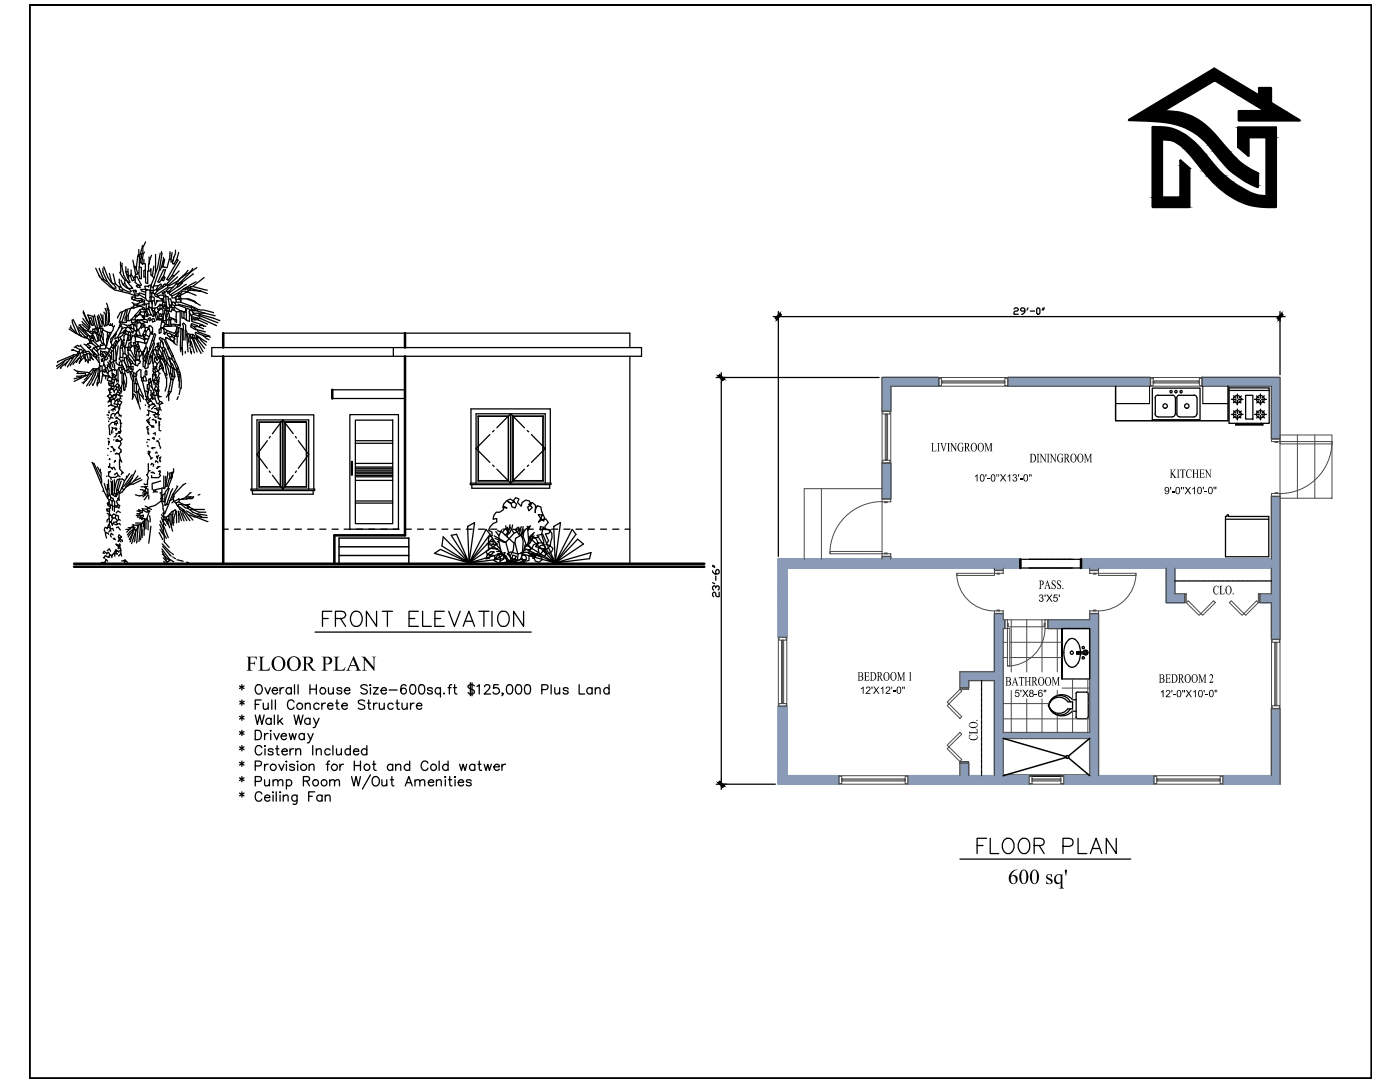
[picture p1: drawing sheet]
<svg xmlns="http://www.w3.org/2000/svg" width="279mm" height="216mm" viewBox="0 0 279 216" stroke-linecap="round" stroke-linejoin="round" font-family="sans-serif">
<defs><g id="words">
<text font-size="6.6" x="63.5" y="126.3">FRONT ELEVATION</text>
<text font-size="6.2" x="194" y="171.4">FLOOR PLAN</text>
<g font-size="4.7">
<text x="49.1" y="133.8">FLOOR PLAN</text>
<text x="201.1" y="176.4">600 sq'</text>
</g>
<g font-size="2.8">
<text x="185.8" y="90.1">LIVINGROOM</text>
<text x="205.5" y="92.3">DININGROOM</text>
<text x="233.4" y="95.3">KITCHEN</text>
<text x="207.3" y="117.5">PASS.</text>
<text x="242" y="118.6">CLO.</text>
<text x="171.1" y="135.8">BEDROOM 1</text>
<text x="200.6" y="136.8">BATHROOM</text>
<text x="231.2" y="136.2">BEDROOM 2</text>
<text x="195.1" y="147.8" transform="rotate(-90 195.1 147.8)">CLO.</text>
</g>
<g font-size="2.2">
<text x="194.4" y="96.1">10'-0''X13'-0&quot;</text>
<text x="232.3" y="98.6">9'-0''X10'-0&quot;</text>
<text x="207.2" y="120.1">3'X5'</text>
<text x="171.6" y="138.4">12'X12'-0&quot;</text>
<text x="202.5" y="139.1">5'X8-6&quot;</text>
<text x="231.5" y="139.1">12'-0&quot;X10'-0&quot;</text>
</g>
</g></defs>
<!-- layer: A-DETL-DARK -->
<path d="M44.5 66.5v2.9M44.5 71.1v41.4M66.3 77.8v1.7M80.8 66.5v2.9M80.8 71.1v35.7h-14.1v5.7M14.8 112.5h125.8M14.8 113.1h125.8M200.2 154.8h17.3" fill="none" stroke="#000" stroke-width=".51"/>
<!-- layer: AUDIT_I_180222161247-1 -->
<g fill="none" stroke="#000" stroke-width=".25">
<path d="M42.3 69.4h85.7v1.7h-85.7zM44.5 66.5h81.2v2.9M66.3 79.5h14.5M66.3 77.8h14.5M78.5 69.4v1.7M125.7 71.1v41.4M50.1 97.6h12.7v.3h-12.7zM50.3 97.6v-14.8h12.3v14.8M50.4 97.9v.7h12.1v-.7M51.3 97.6v-13.8h10.3v13.8M51.7 84.2v13zM51.7 84.2h4.3v13v-13z"/>
<path d="M51.7 97.1l4.3 .1zM53.4 87.9l-2.1 2.8 2.1 2.7M53.7 94l.2 .3M53.9 87.1l-.2 .3M54.4 94.8l2 2.8M56.4 83.8l-2 2.7M56.4 83.8l2.1 2.7M56.4 83.8v13.8M56.9 84.2v13h4.3h-4.3zM56.9 84.2h4.3zM58.5 94.8l-2.1 2.8M58.9 87.1l.3 .3"/>
<path d="M59.2 94l-.3 .3M59.5 87.9l2.1 2.8-2.1 2.7M61.2 84.2v13zM69.8 82.7h9.7v22.9h-9.7zM70.1 92.1h.2v2.7h-.2zM70.9 83.8h7.5v20.7h-7.5zM70.9 100h7.5M70.9 87.9h7.5M70.9 88.4h7.5M70.9 92.5h7.5M70.9 95.9h7.5M70.9 94h7.5"/>
<path d="M70.9 94.3h7.5M70.9 93.8h7.5M70.9 94.5h7.5M70.9 94.9h7.5M70.9 95.1h7.5M70.9 93.4h7.5M70.9 93.2h7.5M93.9 96.4h16.1v.3h-16.1zM94 96.4v-14.8h15.8v14.8M94.2 96.7v.7h15.5v-.7M95 96.4v-13.8h13.8v13.8M95.4 83h6.1v13v-13l-6 .1"/>
<path d="M95.4 83l.1 .1M95.4 83l.1 12.9M95.5 95.9l6 .1zM95.5 83.1v12.8M97.8 86.7l-2.8 2.8 2.8 2.8M98.3 92.8l.3 .3M98.6 85.9l-.3 .3M99.2 93.6l2.7 2.8M101.9 82.6v13.8M101.9 82.6l2.8 2.8M101.9 82.6l-2.7 2.8M102.3 83l.1 12.9 6 .1h-6.1v-13h6.1z"/>
<path d="M104.7 93.6l-2.8 2.8M105.2 85.9l.3 .3M105.5 92.8l-.3 .3M106.1 86.7l2.7 2.8-2.7 2.8M108.3 83.1l.1 12.9zM70.9 100.4h7.5"/>
</g>
<!-- layer: E-LIGHTING -->
<g fill="none" stroke="#000" stroke-width=".25">
<path d="M44.5 105.6h1.1M46.8 105.6h1.2M49.2 105.6h1.2M51.7 105.6h1.2M54.1 105.6h1.2M56.5 105.6h1.3M58.9 105.6h1.3M61.4 105.6h1.2M63.8 105.6h1.2M66.3 105.6h1.2M68.7 105.6h1.2M71.1 105.6h1.3"/>
<path d="M73.6 105.6h1.2M76 105.6h1.2M78.5 105.6h1.1M80.9 105.6h1.2M83.3 105.6h1.2M85.7 105.6h1.3M88.2 105.6h1.2M90.6 105.6h1.2M93.1 105.6h1.1M95.5 105.6h1.2M97.9 105.6h1.3M100.3 105.6h1.3"/>
<path d="M102.8 105.6h1.2M105.2 105.6h1.2M107.7 105.6h1.2M110.1 105.6h1.2M112.5 105.6h1.3M114.9 105.6h1.3M117.4 105.6h1.2M119.9 105.6h1.1M122.3 105.6h1.2M124.7 105.6h1"/>
</g>
<!-- layer: 0 -->
<path d="M67.7 112.6v-5.2h13.9v5.2M67.7 109.1h13.9M67.7 110.8h13.9" fill="none" stroke="#000" stroke-width=".3"/>
<!-- layer: 2150-VINES -->
<g fill="none" stroke="#000" stroke-width=".25">
<path d="M86.7 110.4l1.2-.8 5.7 2.7zM88.4 107.1l5.2 5.2-5.4-3.4zM90.1 106.8l1-.2 2.5 5.7zM93.3 105l1.4-.7-1.1 8zM93.6 112.3l7.2-2-.3 1.2zM97 105.6l.8 1-4.2 5.7zM98.1 107.6l1.1 1-5.6 3.7zM103.9 110.4l1.1-.8 5.8 2.7zM105.6 107.1l5.2 5.2-5.5-3.4zM107.2 106.8l1.1-.2 2.5 5.7zM110.5 105l1.4-.7-1.1 8zM110.8 112.3l7.2-2-.3 1.2z"/>
<path d="M114.2 105.6l.7 1-4.1 5.7zM115.3 107.6l1.1 1-5.6 3.7z"/>
</g>
<!-- layer: 2140-SHRUBS -->
<g fill="none" stroke="#000" stroke-width=".25">
<path d="M97.2 108.4l2.1 1.2-1.9-.2M97.9 106.8l2 2.9-.3-1.5M98.4 108.6l.7 .1M98.6 106.9l2.3 1.3M98.8 107.4l1.8 .8h.3M98.9 106.1l.7 .8v1.3l-.3-.2M99.1 110h.7M99.3 109.6l1 .9-.4-.8M99.3 105.9l1 .3M100.1 105.8l-.5 1.1M100.9 105.4l-.6 .8 2.3 2.2-.2 1.5-.7 1.2 .7 .8v.3l-1-.5-.5-.8-.6-.4M100.9 112.5l1.2-.3h.7l1.4 .3"/>
<path d="M100.9 108.2l.8 2.9M100.9 104.9l.2 .8 .3 .3M101.2 105.2l.3 .6M101.7 105.1l.9 1.3M101.7 105.5l-.4 .5-.1 1.2M101.8 104.7l-.4 1.5-.6 .6M102 105.7l-.3 .6-.4 .4M102.1 112.2l-2.8 .3M102.3 104.7l-.2 1M102.4 112.2h2l1 .3M102.9 105.8l.8 1.1M103.3 105.3l-.4 .5-.5-.2"/>
<path d="M103.5 105.2l.1 1.2 .6 .8M103.9 105.8l.5 2.2-.2 2.7M104.1 105.1l-.5 .8-1 .5-1.7 1.8M104.4 105.1l-.2 1 .3 .6M104.6 105.6l-.2 1.5 .7 1.8M105.1 105.4l-1 1.3-1.2 .7-.1 .8 .6 2.5-.1 .9-.9 .6M105.2 105l.2 .4M105.6 105.5l-.3 .3M105.7 105l-.3 .2-.1 .7 .2 2.1M105.7 105.3l-.3 .3M105.9 104.9l-.5 .5M106.4 107.4l-.7 1-1 .8-.8 2.4-1.5 .6"/>
<path d="M106.4 106.6l-.5 .6-.2 1.2M106.6 106.9l-.4 .3-.1 .7M106.7 106.2l-.9 .7-.5 1.9M107.5 107.1l-.7 .2-.7-.3 .9 .5 .4 .8-.9 .4-.4 .8-.6 .2-.9-.2 .2-.8h.7l.5 .7-.5 .8h-.7l-1.5 .3-1.4-.4-.7 .4 .7 .7 .1 .9-2.4 .3-1.1-.6 .6-.7 .2-.6h.7l1.3 1.4 .7-.1 .6 .3 1.6-.5 .5 .7-1.4 .2-.7-.2 .4-.7-.8-.1 .1-.7 .8 .2-.5 .7-.7 .2h-.7l-.3-.7-.7-.6-.7 .1 .4 .7-.1 .6 .8-.5-.2-.7-1.6 .8-.1-.7-.9-.2-.1 .7-.7 .1 .3-.8h.6l.8-.6h-.8l-.6 .6-.3-.7 .7-.4-.3-.7 .3-.7 .7-.2v.7l-.8-.2-.1-.7 .1-.6 .6-.3v-.7l-.7-.4 .3-.7 .6-.6 .8-.3-.1-.7-.7 .1 .2-.8 .4-.6h.7l.7-.5 .2-.7 .6 .4-.9-.1 .2-.7 .6-.7 .7-.3 .8 .4-.6 .5-.7-.5 .7 .5 .2 .6 .6 .3 .3-.8-.7-.6 .5-.7 .7 .3-.3 .7 .7 .7 .2-.7 .7-.5 .7 .2 .4 .7-.7 .5 .3 .7 .6-.6-.7-.7 .7-.3 .7 .5-.1 1.5 .1-.7 .3-.7 .8 .3v.7l.7 1.4-.2 .7-.6-.6-.5-.7 .8 .1-.7 1.4 .6-.5 .8-.2 .5 .7-.6 .8v.7h.7l.6 .7 .1 .9-.4 1.6-.6 .6-.7 .3a1.91 1.91 0 0 1-3.1 .5l1.4 .3 .7-.3-.1-.7 .4-.7 .7-.2v-.7a2.45 2.45 0 0 1 0-2.8l-.7-.1v.7l.7-.2 1.4 .2-.4 .6-.6 .1 .6 1.4-.6 .7 .8 .2 .7 .6-.3 .7-.7 .4-.9-.6 .4-.8-.7-.8h-.7l-.6 .8 1.6 .4 .5 .6-.1 .7-1 .2-.7-.2h-.8v.6l.6-.6 .8 .2 .5 .6-.8 .6-.7-.3-.5-1.5-.7 .6v.8l-.7 .2-.8-.6 .1-.7 .7 .2 .2 .7-1.3 .6"/>
</g>
<!-- layer: Doors -->
<path d="M176 111.6h-20.7v15.5h1.7v-13.8h41.5M177.8 111.6h25.8v1.7h-3.4M219.2 113.3h13.6M234.5 113.3h19.3M253.8 111.6h-38.1v1.7h1.8M191.6 134h6.9M155.3 140.9h1.7v13.9h10.4v1.7h-12.1zM191.6 154.8h-10.4v1.7h24.2v-1.7h-5.2M193.3 154.8h5.2M217.5 154.8h-5.2v1.7h18v-1.7h-11.1M253.8 154.8h-9.7v1.7h11.4" fill="none" stroke="#4b4b4b" stroke-width=".2"/>
<!-- layer: A-ANNO-DIM-14 -->
<path d="M155.3 63.2v47.8M156.3 63.2h98.2M202.4 61.7l.2-.3h.4l.2 .3-.2 .4h-.4l-.2 .2v.4h.8M204.5 62.1h-.6l-.2-.4 .2-.3h.4l.2 .3v.6l-.4 .4h-.2M205.2 61.4l-.3 .5M205.6 62.1h.9M206.9 61.7l.2-.3 .4 .3v.8l-.2 .2-.4-.2zM208.2 61.4l-.2 .5M208.4 61.4l-.2 .5M255.5 63.2v11.6" fill="none" stroke="#000" stroke-width=".25"/>
<!-- layer: 0 -->
<g fill="#000" stroke="#000" stroke-width=".2">
<path d="M154.7 63.5l.3 .3 .6-1.3zM155.6 62.5l.4 .3-1 1z"/>
<path d="M255.8 62.5l-.6 1.3 .9-1zM255.8 62.5l-.6 1.3-.4-.3z"/>
</g>
<path d="M154.3 63.2h2M155.3 62.2v1.9M254.5 63.2h2M255.5 62.2v1.9" fill="none" stroke="#000" stroke-width=".25"/>
<!-- layer: Walls_  Normal -->
<g fill="none" stroke="#899bb6" stroke-width=".34">
<path d="M176 76.1l.8-.8-.8 .8M176 78.3l3-3-3 3.1M176.1 75.3l-.1 .1M176.1 75.3l-.1 .2M176.2 75.3l-.2 .2M176.3 75.3l-.3 .3M176.4 75.3l-.4 .4M176.5 75.3l-.5 .5M176.6 75.3l-.6 .6M176.6 75.3l-.6 .7M176.7 75.3l-.7 .7M176.9 75.3l-.9 .9 .9-.9"/>
<path d="M177 75.3l-1 1M177.1 75.3l-1.1 1M177.1 75.3l-1.1 1.2 1.2-1.2M177.3 75.3l-1.3 1.3M177.3 75.3l-1.3 1.4M177.4 75.3l-1.4 1.5M177.6 75.3l-1.6 1.5M177.6 75.3l-1.6 1.6M177.7 75.3l-1.7 1.7M177.8 75.3l-1.8 1.8 1.8-1.8M177.8 77.2l-1.8 1.7M177.8 77.2l-1.8 1.8"/>
<path d="M177.8 77.3l-1.8 1.8M177.8 77.4l-1.8 1.7M177.8 77.5l-1.8 1.8 1.8-1.7M177.8 77.6l-1.8 1.7M177.8 77.7l-1.8 1.7M177.8 77.7l-1.8 1.8M177.8 77.8l-1.8 1.7M177.8 77.8l-1.8 1.8M177.8 77.9l-1.8 1.7M177.8 78l-1.8 1.7M177.8 78l-1.8 1.8M177.8 78.1l-1.8 1.8 1.8-1.7"/>
<path d="M177.8 78.2l-1.8 1.8M177.8 78.3l-1.8 1.9M177.8 78.5l-1.8 1.8M177.8 78.6l-1.8 1.8M177.8 78.8l-1.8 1.8M177.8 78.9l-1.8 1.7M177.8 79l-1.8 1.7M177.8 79.1l-1.8 1.8M177.8 79.2l-1.8 1.7M177.8 79.4l-1.8 1.7M177.8 79.5l-1.8 1.7M177.8 79.5l-1.8 1.8"/>
<path d="M177.8 79.6l-1.8 1.8M177.8 79.7l-1.8 1.7M177.8 79.8l-1.8 1.7M177.8 79.8l-1.8 1.8M177.8 79.9l-1.8 1.7M177.8 80l-1.8 1.7M177.9 77.1l1.7-1.8-1.7 1.8M177.9 75.3l-1.9 1.9M178 75.3l-2 2M178.1 75.3l-2.1 2.1M178.2 75.3l-2.2 2.2M178.3 75.3l-2.3 2.3"/>
<path d="M178.4 75.3l-2.4 2.4M178.4 77.1l1.7-1.8-1.6 1.8M178.5 75.3l-2.5 2.5M178.6 75.3l-2.6 2.6M178.7 75.3l-2.7 2.7M178.8 75.3l-2.8 2.8M178.9 75.3l-2.9 2.9M179.1 75.3l-3.1 3.2 3.2-3.2M179.3 75.3l-3.3 3.2M179.3 75.3l-3.3 3.3M179.4 75.3l-3.4 3.5M179.5 75.3l-3.5 3.5"/>
<path d="M179.7 75.3l-1.7 1.8M179.8 75.3l-1.8 1.8M179.8 75.3l-1.7 1.8M179.9 75.3l-1.8 1.8M179.9 75.3l-1.7 1.8M180 75.3l-1.7 1.8M180.1 75.3l-1.8 1.8M180.3 75.3l-1.8 1.8M180.4 75.3l-1.8 1.8M180.4 75.3l-1.6 1.8 1.7-1.8M180.6 75.3l-1.8 1.8M180.7 75.3l-1.8 1.8"/>
<path d="M180.7 75.3l-1.7 1.8M180.8 75.3l-1.8 1.8 1.9-1.8M180.9 77.1l1.7-1.8-1.7 1.8M180.9 75.3l-1.7 1.8M180.9 75.3l-1.6 1.8M181.1 75.3l-1.8 1.8M181.2 75.3l-1.8 1.8M181.2 75.3l-1.7 1.8M181.2 77.1l1.7-1.8-1.6 1.8M181.3 75.3l-1.8 1.8M181.4 75.3l-1.8 1.8M181.4 75.3l-1.7 1.8"/>
<path d="M181.5 75.3l-1.7 1.8M181.6 75.3l-1.8 1.8M181.6 75.3l-1.7 1.8M181.7 75.3l-1.8 1.8M181.7 75.3l-1.7 1.8M181.8 75.3l-1.7 1.8M181.9 75.3l-1.8 1.8M182 75.3l-1.7 1.8M182.1 75.3l-1.7 1.8M182.2 75.3l-1.8 1.8M182.2 75.3l-1.7 1.8M182.3 75.3l-1.7 1.8"/>
<path d="M182.4 75.3l-1.7 1.8M182.5 75.3l-1.7 1.8M182.6 75.3l-1.8 1.8M182.7 75.3l-1.7 1.8M182.9 75.3l-1.8 1.8M182.9 75.3l-1.7 1.8M183.1 75.3l-1.8 1.8M183.1 75.3l-1.7 1.8M183.1 77.1l1.8-1.8-1.7 1.8M183.2 75.3l-1.7 1.8M183.2 75.3l-1.7 1.8 1.8-1.8M183.4 75.3l-1.8 1.8"/>
<path d="M183.4 77.1l1.8-1.8-1.7 1.8M183.4 75.3l-1.6 1.8M183.5 75.3l-1.7 1.8M183.6 75.3l-1.8 1.8M183.7 75.3l-1.8 1.8M183.7 75.3l-1.7 1.8M183.8 75.3l-1.8 1.8M183.9 75.3l-1.8 1.8M184 75.3l-1.7 1.8M184.1 75.3l-1.8 1.8M184.2 75.3l-1.8 1.8M184.2 75.3l-1.7 1.8"/>
<path d="M184.4 75.3l-1.8 1.8M184.5 75.3l-1.7 1.8M184.6 75.3l-1.7 1.8M184.7 75.3l-1.8 1.8M184.7 75.3l-1.7 1.8M184.8 75.3l-1.7 1.8M185 75.3l-1.7 1.8M185.1 75.3l-1.8 1.8M185.3 75.3l-1.7 1.8M185.4 75.3l-1.8 1.8M185.6 75.3l-1.8 1.8 1.6-1.8-1.7 1.8M185.6 77.1l1.7-1.7-1.7 1.7"/>
<path d="M185.6 75.3l-1.7 1.8M185.7 75.3l-1.7 1.8M185.7 75.3l-1.7 1.8 1.8-1.8M185.9 75.3l-1.8 1.8M185.9 77.1l1.4-1.4-1.4 1.4M185.9 75.3l-1.7 1.8M186 75.3l-1.7 1.8M186.1 75.3l-1.8 1.8 1.9-1.8M186.2 77.1l1.1-1.2-1.1 1.2M186.2 75.3l-1.7 1.8M186.4 75.3l-1.8 1.8M186.5 75.3l-1.8 1.8"/>
<path d="M186.5 75.3l-1.7 1.8M186.6 75.3l-1.8 1.8M186.7 75.3l-1.8 1.8M186.7 75.3l-1.7 1.8M186.7 77.1l.6-.6-.6 .6M186.7 75.3l-1.6 1.8M186.9 75.3l-1.8 1.8M186.9 75.3l-1.7 1.8 1.8-1.8M187 75.3l-1.7 1.8M187 77.1l.3-.3-.2 .3M187.1 75.3l-1.8 1.8M187.1 75.3l-1.7 1.8"/>
<path d="M187.2 75.3l-1.8 1.8M187.3 75.3l-1.7 1.8M187.3 75.5l-1.6 1.6M187.3 75.5l-1.5 1.6M187.3 75.6l-1.4 1.5M187.3 75.8l-1.2 1.3M187.3 75.9l-1.2 1.2M187.3 76l-1 1.1M187.3 76.1l-.9 1M187.3 76.2l-.9 .9M187.3 76.2l-.8 .9M187.3 76.3l-.7 .8 .7-.7"/>
<path d="M187.3 76.6l-.5 .5 .5-.5M187.3 76.7l-.4 .4M187.3 76.7l-.3 .4M187.3 76.9l-.2 .2 .2-.2M187.3 77l-.1 .1M187.3 77v.1M176 80.4l1.8-1.7-1.8 1.8M176 80.7l1.8-1.7-1.8 1.8M176 81l1.8-1.7-1.8 1.8M176.6 82.1l1.2-1.1-1.1 1.1M177 82.1l.8-.8-.8 .8M177.5 82.1l.3-.3-.2 .3"/>
<path d="M177.8 80l-1.8 1.9M177.8 80.2l-1.8 1.7M177.8 80.3l-1.8 1.7M177.8 80.3l-1.8 1.8M177.8 80.4l-1.7 1.7M177.8 80.5l-1.6 1.6M177.8 80.5l-1.6 1.6 1.6-1.5M177.8 80.7l-1.4 1.4M177.8 80.7l-1.3 1.4M177.8 80.8l-1.3 1.3M177.8 80.9l-1.2 1.2M177.8 81.1l-1 1"/>
<path d="M177.8 81.2l-.9 .9M177.8 81.4l-.7 .7M177.8 81.5l-.6 .6M177.8 81.6l-.5 .5M177.8 81.7l-.4 .4M177.8 82l-.1 .1"/>
</g>
<circle cx="155.3" cy="111.6" r=".17" fill="#899bb6"/>
<g fill="none" stroke="#899bb6" stroke-width=".34">
<path d="M155.3 111.8l.2-.2-.2 .3M155.3 112.1l.5-.5-.5 .6M155.3 112.7l1.1-1.1-1.1 1.1M155.4 111.6h.1M155.6 111.6l-.3 .3M155.7 111.6l-.4 .4 .5-.4M155.8 111.6l-.5 .5M155.9 111.6l-.6 .6 .7-.6M156.1 111.6l-.8 .8M156.2 111.6l-.9 .9M156.3 111.6l-1 1M156.4 111.6l-1.1 1"/>
<path d="M156.5 111.6l-1.2 1.2M156.6 111.6l-1.3 1.3M156.7 111.6l-1.4 1.4M156.8 111.6l-1.5 1.5 1.6-1.5"/>
</g>
<circle cx="176" cy="92.4" r=".17" fill="#899bb6"/>
<g fill="none" stroke="#899bb6" stroke-width=".34">
<path d="M201.1 76.1l.8-.8-.8 .9M201.2 75.3l-.1 .1M201.3 75.3l-.2 .2M201.4 75.3l-.3 .3M201.5 75.3l-.4 .4 .4-.4M201.6 75.3l-.5 .5M201.7 75.3l-.6 .6M201.7 75.3l-.6 .6 .7-.6M201.8 75.3l-.7 .7M201.9 75.3l-.8 .8M176 94l1.6-1.6-1.6 1.6M176 95.8l1.8-1.7-1.8 1.8"/>
<path d="M176 96.1l1.8-1.7-1.8 1.8M176 98.6l1.8-1.7-1.8 1.8M176 99.2l1.8-1.8-1.8 1.8M176.1 92.4l-.1 .1M176.2 92.4l-.2 .1M176.2 92.4l-.2 .2M176.4 92.4l-.4 .2M176.4 92.4l-.4 .4M176.5 92.4l-.5 .5M176.6 92.4l-.6 .5M176.6 92.4l-.6 .6 .7-.6M176.8 92.4l-.8 .7"/>
<path d="M176.8 92.4l-.8 .8M176.9 92.4l-.9 .8 .9-.8M177 92.4l-1 1M177.1 92.4l-1.1 1M177.2 92.4l-1.2 1.1M177.3 92.4l-1.3 1.3M177.4 92.4l-1.4 1.3M177.4 92.4l-1.4 1.4M177.5 92.4l-1.5 1.5M177.6 92.4l-1.6 1.6M177.6 99.5l.2-.1-.2 .1M177.7 92.4l-1.7 1.7"/>
<path d="M177.8 92.4l-1.8 1.8M177.8 92.6l-1.8 1.6M177.8 92.6l-1.8 1.7M177.8 92.6l-1.8 1.8M177.8 92.7l-1.8 1.8M177.8 92.8l-1.8 1.7M177.8 92.9l-1.8 1.7M177.8 92.9l-1.8 1.8M177.8 93.1l-1.8 1.7M177.8 93.1l-1.8 1.8 1.8-1.7M177.8 93.3l-1.8 1.7M177.8 93.4l-1.8 1.7"/>
<path d="M177.8 93.4l-1.8 1.8M177.8 93.5l-1.8 1.7 1.8-1.6M177.8 93.6l-1.8 1.7M177.8 93.7l-1.8 1.7M177.8 93.7l-1.8 1.9M177.8 93.9l-1.8 1.8M177.8 94l-1.8 1.7M177.8 94.2l-1.8 1.8M177.8 94.3l-1.8 1.7M177.8 94.5l-1.8 1.7M177.8 94.6l-1.8 1.7M177.8 94.6l-1.8 1.8"/>
<path d="M177.8 94.7l-1.8 1.7M177.8 94.8l-1.8 1.7M177.8 94.9l-1.8 1.8M177.8 95.1l-1.8 1.7M177.8 95.1l-1.8 1.8M177.8 95.2l-1.8 1.8M177.8 95.3l-1.8 1.7M177.8 95.4l-1.8 1.8M177.8 95.5l-1.8 1.8M177.8 95.6l-1.8 1.7M177.8 95.6l-1.8 1.8M177.8 95.7l-1.8 1.8"/>
<path d="M177.8 95.8l-1.8 1.7M177.8 95.9l-1.8 1.7M177.8 95.9l-1.8 1.8M177.8 96l-1.8 1.7 1.8-1.7M177.8 96.1l-1.8 1.7M177.8 96.2l-1.8 1.7M177.8 96.2l-1.8 1.8 1.8-1.6M177.8 96.4l-1.8 1.7M177.8 96.4l-1.8 1.8M177.8 96.5l-1.8 1.8 1.8-1.7-1.8 1.8M177.8 96.7l-1.8 1.8M177.8 97l-1.8 1.7"/>
<path d="M177.8 97l-1.8 1.8M177.8 97.1l-1.8 1.7M177.8 97.2l-1.8 1.7M177.8 97.3l-1.8 1.7M177.8 97.4l-1.8 1.7M177.8 97.5l-1.8 1.8M177.8 97.6l-1.8 1.7M177.8 97.7l-1.8 1.7M177.8 97.7l-1.8 1.8M177.8 97.8l-1.8 1.7M177.8 97.9l-1.7 1.6M177.8 98l-1.6 1.5 1.6-1.4"/>
<path d="M177.8 98.1l-1.5 1.4M177.8 98.2l-1.4 1.3M177.8 98.3l-1.3 1.2 1.3-1.1M177.8 98.4l-1.2 1.1M177.8 98.5l-1.1 1M177.8 98.5l-1 1M177.8 98.6l-1 .9 1-.8M177.8 98.7l-.8 .8M177.8 98.8l-.8 .7M177.8 98.9l-.7 .6 .7-.6M177.8 98.9l-.7 .6M177.8 99l-.6 .5"/>
<path d="M177.8 99.2l-.5 .3M177.8 99.2l-.3 .3M177.8 99.3l-.3 .2M177.8 99.4l-.2 .1M177.8 99.5h-.1M155.3 114.1l2.5-2.5-2.5 2.5M155.3 114.4l2.8-2.8-2.8 2.8M155.3 114.9l3.3-3.3-3.3 3.4M155.3 115.9l1.7-1.7-1.7 1.8M155.3 116.2l1.7-1.7-1.7 1.8M155.3 117.1l1.7-1.7-1.7 1.7M155.3 118.7l1.7-1.7-1.7 1.8"/>
<path d="M155.3 119l1.7-1.7-1.7 1.8M156.9 111.6l-1.6 1.6M156.9 111.6l-1.6 1.7M157 111.6l-1.7 1.7M157 113.4l-1.7 1.7M157 113.5l-1.7 1.7M157 113.6l-1.7 1.7M157 113.6l-1.7 1.7 1.7-1.6M157 113.7l-1.7 1.8M157 113.8l-1.7 1.7M157 113.8l-1.7 1.9M157 114l-1.7 1.8"/>
<path d="M157 114.1l-1.7 1.7M157 114.3l-1.7 1.8M157 114.4l-1.7 1.7M157 114.6l-1.7 1.7M157 114.7l-1.7 1.7M157 114.7l-1.7 1.8M157 114.8l-1.7 1.8M157 114.9l-1.7 1.7M157 115l-1.7 1.7M157 115l-1.7 1.8M157 115.1l-1.7 1.8M157 115.2l-1.7 1.7"/>
<path d="M157 115.2l-1.7 1.8M157 115.5l-1.7 1.7M157 115.5l-1.7 1.8M157 115.6l-1.7 1.8M157 115.7l-1.7 1.7M157 115.8l-1.7 1.7M157 115.8l-1.7 1.8 1.7-1.7M157 116l-1.7 1.7M157 116l-1.7 1.8M157 116.1l-1.7 1.8M157 116.2l-1.7 1.7M157 116.3l-1.7 1.7"/>
<path d="M157 116.3l-1.7 1.8M157 116.4l-1.7 1.7 1.7-1.6M157 116.5l-1.7 1.8M157 116.6l-1.7 1.9M157 116.8l-1.7 1.8M157 116.9l-1.7 1.7M157 117.1l-1.7 1.8M157 117.2l-1.7 1.7M157 117.4l-1.7 1.7M157 117.5l-1.7 1.7M157 117.5l-1.7 1.8M157 117.6l-1.7 1.8"/>
<path d="M157 117.7l-1.7 1.7M157 117.7l-1.7 1.8M157 117.8l-1.7 1.8M157 118l-1.7 1.7M157 118l-1.7 1.6M157 118l-1.7 1.8M157 118.3l-1.7 1.7M157 118.1l-1.7 1.8M157 118.2l-1.7 1.7M157 118.3l-1.7 1.8 1.7-1.7M157 118.5l-1.7 1.7M157 118.5l-1.7 1.8"/>
<path d="M157 118.6l-1.7 1.8 1.7-1.7M157 118.8l-1.7 1.7M157 118.8l-1.7 1.8M157 118.9l-1.7 1.8M157 119.1l-1.7 1.7M157 119.1l-1.7 1.8M157 119.3l-1.7 1.8M157 119.4l-1.7 1.7M157 119.5l-1.7 1.7M157 119.5l-1.7 1.8M157 119.6l-1.7 1.8M157 119.7l-1.7 1.7"/>
<path d="M157 119.9l-1.7 1.7M157 120l-1.7 1.7M157.1 111.6l-1.8 1.7M157.1 111.6l-1.8 1.8M157.2 111.6l-1.9 1.9M157.3 111.6l-2 2M157.4 111.6l-2.1 2.1M157.5 111.6l-2.2 2.2M157.6 111.6l-2.3 2.2M157.7 111.6l-2.4 2.4M157.9 111.6l-2.6 2.6 2.6-2.6M158 111.6l-2.7 2.7"/>
<path d="M158.2 111.6l-2.9 2.9M158.3 111.6l-3 3M158.4 111.6l-3.1 3.1M158.5 111.6l-3.2 3.2 3.3-3.2M158.6 111.6l-3.3 3.3M158.8 111.6l-3.5 3.4 1.7-1.7M158.8 111.6l-1.7 1.7M159.1 111.6l-1.9 1.7 1.7-1.7-1.7 1.7M159.1 111.6l-1.7 1.7M159.1 113.3l1.8-1.7-1.7 1.7M159.2 111.6l-1.7 1.7 1.8-1.7M159.4 111.6l-1.8 1.7"/>
<path d="M159.4 111.6l-1.7 1.7M159.6 111.6l-1.8 1.7M159.6 111.6l-1.7 1.7M159.7 111.6l-1.8 1.7M159.7 111.6l-1.7 1.7M159.7 113.3l1.7-1.7-1.6 1.7M159.8 111.6l-1.8 1.7M159.8 111.6l-1.7 1.7 1.8-1.7M159.9 111.6l-1.6 1.7M160 111.6l-1.7 1.7M160.1 111.6l-1.8 1.7M160.2 111.6l-1.8 1.7"/>
<path d="M160.2 111.6l-1.7 1.7M160.3 111.6l-1.7 1.7M160.4 111.6l-1.8 1.7M160.5 111.6l-1.7 1.7M160.6 111.6l-1.8 1.7M160.7 111.6l-1.8 1.7M160.7 111.6l-1.7 1.7M160.8 111.6l-1.7 1.7M161 111.6l-1.7 1.7M161.1 111.6l-1.8 1.7M161.1 111.6l-1.7 1.7M161.2 111.6l-1.8 1.7"/>
<path d="M161.2 111.6l-1.7 1.7M161.3 111.6l-1.7 1.7M161.4 111.6l-1.8 1.7M161.6 111.6l-1.8 1.7M161.8 111.6l-1.9 1.7M161.9 111.6l-1.8 1.7M161.9 111.6l-1.7 1.7M162 111.6l-1.7 1.7 1.8-1.7M162.2 111.6l-1.8 1.7M162.2 111.6l-1.7 1.7M162.3 111.6l-1.7 1.7 1.8-1.7M162.4 111.6l-1.7 1.7"/>
<path d="M162.5 111.6l-1.7 1.7M162.6 111.6l-1.8 1.7M162.7 111.6l-1.8 1.7M162.7 111.6l-1.7 1.7M162.7 111.6l-1.6 1.7M162.9 111.6l-1.8 1.7M163 111.6l-1.8 1.7M163 111.6l-1.7 1.7M163.1 111.6l-1.8 1.7M163.2 111.6l-1.8 1.7M163.2 111.6l-1.7 1.7M163.3 111.6l-1.7 1.7"/>
<path d="M163.5 111.6l-1.9 1.7M163.5 111.6l-1.7 1.7M163.6 111.6l-1.7 1.7M163.7 111.6l-1.8 1.7M163.8 111.6l-1.7 1.7M164 111.6l-1.8 1.7M164.1 111.6l-1.7 1.7M164.2 111.6l-1.8 1.7M164.2 111.6l-1.7 1.7 1.9-1.7M164.4 111.6l-1.7 1.7M164.5 111.6l-1.7 1.7M164.6 111.6l-1.8 1.7 1.8-1.7"/>
<path d="M164.7 111.6l-1.7 1.7M164.9 111.6l-1.8 1.7M164.9 111.6l-1.7 1.7M165 111.6l-1.7 1.7M165.2 111.6l-1.9 1.7M165.2 111.6l-1.7 1.7M165.3 111.6l-1.7 1.7M165.4 111.6l-1.8 1.7M165.5 111.6l-1.8 1.7M165.5 111.6l-1.7 1.7M165.6 111.6l-1.8 1.7M165.7 111.6l-1.8 1.7"/>
<path d="M155.3 120.9l1.7-1.6-1.7 1.7M155.3 121.5l1.7-1.7-1.7 1.8M157 120l-1.7 1.8M157 120.3l-1.7 1.7M157 120.1l-1.7 1.8M157 120.2l-1.7 1.7"/>
</g>
<circle cx="177.8" cy="99.5" r=".17" fill="#899bb6"/>
<g fill="none" stroke="#899bb6" stroke-width=".34">
<path d="M201.1 77l1.7-1.7-1.7 1.8M201.6 77.1l1.7-1.8-1.6 1.8M202 75.3l-.9 .9M202.1 75.3l-1 1M202.2 75.3l-1.1 1.1M202.3 75.3l-1.2 1.2M202.4 75.3l-1.3 1.3M202.5 75.3l-1.4 1.3M202.5 75.3l-1.4 1.4M202.6 75.3l-1.5 1.5M202.7 75.3l-1.6 1.6M202.9 75.3l-1.7 1.8"/>
<path d="M203 75.3l-1.8 1.8M203 75.3l-1.7 1.8M203.1 75.3l-1.8 1.8M203.1 75.3l-1.7 1.8M203.2 75.3l-1.7 1.8M203.3 75.3l-1.8 1.8M203.5 75.3l-1.8 1.8M203.7 75.3l-1.9 1.8M203.8 75.3l-1.8 1.8M203.8 75.3l-1.7 1.8M203.9 75.3l-1.7 1.8 1.8-1.8M204.1 75.3l-1.8 1.8"/>
<path d="M204.1 75.3l-1.7 1.8M204.1 75.3l-1.6 1.8M204.2 75.3l-1.7 1.8 1.8-1.8M204.4 75.3l-1.8 1.8M204.4 75.3l-1.7 1.8M204.5 75.3l-1.8 1.8M204.6 75.3l-1.8 1.8M204.6 75.3l-1.7 1.8M204.7 75.3l-1.7 1.8M204.8 75.3l-1.8 1.8M204.9 75.3l-1.8 1.8M204.9 75.3l-1.7 1.8"/>
<path d="M205 75.3l-1.7 1.8M205.1 75.3l-1.8 1.8M205.1 75.3l-1.7 1.8M205.2 75.3l-1.7 1.8M205.4 75.3l-1.9 1.8M205.4 75.3l-1.7 1.8M205.5 75.3l-1.7 1.8M205.6 75.3l-1.8 1.8M205.7 75.3l-1.7 1.8M205.8 75.3l-1.8 1.8M205.8 75.3l-1.7 1.8M205.9 75.3l-1.7 1.8"/>
<path d="M206.1 75.3l-1.8 1.8M206.1 75.3l-1.7 1.8M206.1 75.3l-1.7 1.8 1.9-1.8M206.3 75.3l-1.7 1.8M206.3 77.1l1.8-1.8-1.7 1.8M206.4 75.3l-1.7 1.8M206.5 75.3l-1.8 1.8 1.9-1.8M206.6 75.3l-1.7 1.8M206.6 77.1l1.8-1.8-1.7 1.8M206.8 75.3l-1.8 1.8M206.8 75.3l-1.7 1.8M206.9 75.3l-1.8 1.8"/>
<path d="M206.9 75.3l-1.7 1.8M207.1 75.3l-1.9 1.8M207.2 75.3l-1.7 1.8M207.3 75.3l-1.8 1.8M207.4 75.3l-1.8 1.8M207.4 75.3l-1.7 1.8M207.5 75.3l-1.7 1.8M207.6 75.3l-1.8 1.8M207.7 75.3l-1.7 1.8M207.8 75.3l-1.7 1.8M207.9 75.3l-1.8 1.8M207.9 75.3l-1.7 1.8"/>
<path d="M208 75.3l-1.7 1.8M208.2 75.3l-1.7 1.8M208.3 75.3l-1.8 1.8M208.3 75.3l-1.7 1.8M208.5 75.3l-1.7 1.8M208.6 75.3l-1.8 1.8M208.8 75.3l-1.8 1.8 1.6-1.8-1.7 1.8M164.4 113.3l1.8-1.7-1.7 1.7M164.7 113.3l1.8-1.7-1.7 1.7M165.7 111.6l-1.6 1.7M165.8 111.6l-1.7 1.7M165.9 111.6l-1.8 1.7"/>
<path d="M166 111.6l-1.8 1.7M166 111.6l-1.7 1.7M166.1 111.6l-1.7 1.7M166.3 111.6l-1.7 1.7M166.4 111.6l-1.8 1.7M166.6 111.6l-1.7 1.7M166.7 111.6l-1.8 1.7M166.9 111.6l-1.8 1.7 1.6-1.7-1.7 1.7M166.9 113.3l1.8-1.7-1.7 1.7M167 111.6l-1.8 1.7M167 111.6l-1.7 1.7 1.8-1.7M167.2 111.6l-1.8 1.7"/>
<path d="M167.2 111.6l-1.7 1.7M167.3 111.6l-1.7 1.7M167.4 111.6l-1.8 1.7M167.4 111.6l-1.7 1.7M167.5 111.6l-1.8 1.7M167.5 111.6l-1.7 1.7M167.5 113.3l1.8-1.7-1.7 1.7M167.6 111.6l-1.7 1.7 1.8-1.7M167.7 111.6l-1.7 1.7M167.8 111.6l-1.7 1.7M167.9 111.6l-1.8 1.7M168 111.6l-1.8 1.7"/>
<path d="M168 111.6l-1.7 1.7M168.2 111.6l-1.8 1.7M168.2 111.6l-1.7 1.7M168.3 111.6l-1.7 1.7M168.4 111.6l-1.8 1.7M168.5 111.6l-1.8 1.7M168.5 111.6l-1.7 1.7M168.8 111.6l-1.8 1.7M168.8 111.6l-1.7 1.7M168.9 111.6l-1.8 1.7M168.9 111.6l-1.7 1.7M169 111.6l-1.8 1.7"/>
<path d="M169.1 111.6l-1.7 1.7M169.2 111.6l-1.8 1.7M169.4 111.6l-1.7 1.7M169.4 113.3l1.8-1.7-1.7 1.7M169.5 111.6l-1.8 1.7M169.6 111.6l-1.8 1.7M169.7 111.6l-1.7 1.7M169.7 113.3l1.8-1.7-1.7 1.7M169.8 111.6l-1.7 1.7M169.9 111.6l-1.8 1.7 1.8-1.7M170 111.6l-1.8 1.7M170 113.3l1.8-1.7-1.7 1.7"/>
<path d="M170 111.6l-1.7 1.7M170.2 111.6l-1.8 1.7M170.2 111.6l-1.7 1.7M170.3 111.6l-1.7 1.7M170.5 111.6l-1.9 1.7M170.5 111.6l-1.7 1.7M170.6 111.6l-1.7 1.7M170.7 111.6l-1.8 1.7M170.7 111.6l-1.7 1.7M170.8 111.6l-1.7 1.7M170.9 111.6l-1.8 1.7M171 111.6l-1.8 1.7"/>
<path d="M171 111.6l-1.7 1.7M171.1 111.6l-1.7 1.7M171.3 111.6l-1.7 1.7M171.4 111.6l-1.8 1.7M171.5 111.6l-1.6 1.7M171.6 111.6l-1.7 1.7M171.7 111.6l-1.8 1.7M171.9 111.6l-1.7 1.7M172 111.6l-1.8 1.7M172 111.6l-1.7 1.7M172.1 111.6l-1.7 1.7 1.8-1.7M172.3 111.6l-1.8 1.7"/>
<path d="M172.3 111.6l-1.7 1.7M172.4 111.6l-1.7 1.7 1.8-1.7M172.5 111.6l-1.7 1.7M155.3 123.7l1.7-1.6-1.7 1.7M155.3 124.3l1.7-1.7-1.7 1.8M155.3 126.3l1.7-1.7-1.7 1.8M155.3 126l1.7-1.7-1.7 1.8M157 120.3l-1.7 1.8M157 120.5l-1.7 1.9M157 120.4l-1.7 1.7M157 120.5l-1.7 1.7M157 120.8l-1.7 1.8"/>
<path d="M157 120.7l-1.7 1.7M157 120.8l-1.7 1.7M157 121l-1.7 1.8M157 120.9l-1.7 1.8M157 121l-1.7 1.7M157 121.1l-1.7 1.8 1.7-1.7M157 122.2l-1.7 1.7M157 121.3l-1.7 1.8M157 122.3l-1.7 1.8M157 121.3l-1.7 1.7M157 121.6l-1.7 1.7M157 121.4l-1.7 1.8 1.7-1.7"/>
<path d="M157 121.6l-1.7 1.8M157 121.7l-1.7 1.9M157 122.8l-1.7 1.8M157 122.1l-1.7 1.8M157 121.9l-1.7 1.8M157 123.1l-1.7 1.7 1.7-1.7M157 123.3l-1.7 1.8M157 122.3l-1.7 1.7M157 122.4l-1.7 1.8M157 123.6l-1.7 1.8 1.7-1.7M157 122.5l-1.7 1.7M157 122.9l-1.7 1.7"/>
<path d="M157 122.7l-1.7 1.7M157 123.8l-1.7 1.8M157 122.8l-1.7 1.7M157 123l-1.7 1.7M157 124.1l-1.7 1.8M157 123.4l-1.7 1.8M157 123.2l-1.7 1.7M157 124.4l-1.7 1.8M157 123.3l-1.7 1.7M157 123.5l-1.7 1.7M157 123.6l-1.7 1.7M157 123.9l-1.7 1.8 1.7-1.7"/>
<path d="M157 123.8l-1.7 1.6M157 124.9l-1.7 1.8M157 123.8l-1.7 1.7M157 124.2l-1.7 1.7M157 125.2l-1.7 1.7M157 124.1l-1.7 1.7M157 125.4l-1.7 1.7M157 124.7l-1.7 1.7M157 124.5l-1.7 1.7M157 124.8l-1.7 1.7M157 124.8l-1.7 1.8M157 125l-1.7 1.7"/>
<path d="M157 125.1l-1.7 1.7M157 125.1l-1.7 1.8M157 125.3l-1.7 1.7M157 125.3l-1.7 1.8M157 125.4l-1.6 1.7M157 125.5l-1.6 1.6M157 125.6l-1.5 1.5M157 125.7l-1.4 1.4M157 125.8l-1.3 1.3M157 125.9l-1.2 1.2M157 126l-1.1 1.1M157 126.1l-1 1"/>
<path d="M157 126.2l-.9 .9M157 126.3l-.8 .8M157 126.4l-.7 .7M157 126.5l-.6 .6 .6-.6M157 126.6l-.5 .5M157 126.7l-.4 .4M157 126.8l-.3 .3M157 126.9l-.2 .2M157 127l-.1 .1M157 127.1h-.1"/>
</g>
<circle cx="157" cy="127.1" r=".17" fill="#899bb6"/>
<g fill="none" stroke="#899bb6" stroke-width=".34">
<path d="M208.8 77.1l1.8-1.8-1.7 1.8M208.9 75.3l-1.8 1.8M208.9 75.3l-1.7 1.8 1.8-1.8M209.1 75.3l-1.8 1.8M209.1 75.3l-1.7 1.8M209.2 75.3l-1.7 1.8M209.3 75.3l-1.8 1.8M209.4 75.3l-1.8 1.8M209.4 75.3l-1.7 1.8M209.4 77.1l1.8-1.8-1.7 1.8M209.5 75.3l-1.7 1.8 1.8-1.8M209.6 75.3l-1.7 1.8"/>
<path d="M209.7 75.3l-1.7 1.8M209.8 75.3l-1.8 1.8M209.9 75.3l-1.8 1.8M209.9 75.3l-1.7 1.8M209.9 75.3l-1.6 1.8M210.1 75.3l-1.8 1.8M210.2 75.3l-1.8 1.8M210.2 75.3l-1.7 1.8M210.3 75.3l-1.8 1.8M210.4 75.3l-1.8 1.8M210.4 75.3l-1.7 1.8M210.5 75.3l-1.7 1.8"/>
<path d="M210.7 75.3l-1.8 1.8M210.7 75.3l-1.7 1.8M210.8 75.3l-1.7 1.8M210.9 75.3l-1.8 1.8M211 75.3l-1.7 1.8M211.1 75.3l-1.7 1.8M211.3 75.3l-1.7 1.8M211.3 77.1l1.8-1.8-1.7 1.8M211.4 75.3l-1.8 1.8M211.6 75.3l-1.9 1.8M211.6 75.3l-1.7 1.8M211.6 77.1l1.8-1.8-1.7 1.8"/>
<path d="M211.7 75.3l-1.7 1.8M211.8 75.3l-1.8 1.8 1.9-1.8M211.9 75.3l-1.7 1.8M211.9 77.1l1.8-1.8-1.7 1.8M212.1 75.3l-1.8 1.8M212.1 75.3l-1.7 1.8M212.2 75.3l-1.7 1.8M212.4 75.3l-1.9 1.8M212.4 75.3l-1.7 1.8M212.5 75.3l-1.7 1.8M212.6 75.3l-1.8 1.8M212.7 75.3l-1.8 1.8"/>
<path d="M212.7 75.3l-1.7 1.8M212.8 75.3l-1.8 1.8M212.9 75.3l-1.8 1.8M213 75.3l-1.7 1.8M213.2 75.3l-1.7 1.8M213.3 75.3l-1.7 1.8M213.5 75.3l-1.7 1.8M213.6 75.3l-1.7 1.8M213.8 75.3l-1.7 1.8M213.9 75.3l-1.8 1.8M213.9 75.3l-1.7 1.8M214 75.3l-1.7 1.8 1.8-1.8"/>
<path d="M214.2 75.3l-1.8 1.8M214.2 77.1l1.7-1.8-1.7 1.8M214.2 75.3l-1.7 1.8M214.3 75.3l-1.7 1.8 1.8-1.8M214.4 75.3l-1.7 1.8M214.5 75.3l-1.7 1.8M214.6 75.3l-1.8 1.8M214.6 75.3l-1.7 1.8M214.7 75.3l-1.7 1.8M214.7 77.1l1.8-1.8-1.7 1.8M214.8 75.3l-1.7 1.8M214.9 75.3l-1.8 1.8 1.8-1.8"/>
<path d="M215 75.3l-1.7 1.8M215.1 75.3l-1.8 1.8M215.2 75.3l-1.8 1.8M215.2 75.3l-1.7 1.8M215.4 75.3l-1.8 1.8M215.4 75.3l-1.7 1.8M215.5 75.3l-1.7 1.8M215.6 75.3l-1.8 1.8M215.7 75.3l-1.8 1.8M215.7 75.3l-1.7 1.8M215.7 75.3l-1.6 1.8M215.8 77.1l1.8-1.8-1.7 1.8"/>
<path d="M215.9 75.3l-1.8 1.8M216 75.3l-1.7 1.8M216.1 75.3l-1.8 1.8M216.1 75.3l-1.7 1.8M216.2 75.3l-1.8 1.8M216.3 75.3l-1.7 1.8M216.4 75.3l-1.8 1.8M216.6 75.3l-1.7 1.8M216.6 77.1l1.8-1.8-1.7 1.8M216.7 75.3l-1.8 1.8M216.8 75.3l-1.7 1.8 1.7-1.8M216.9 75.3l-1.7 1.8"/>
<path d="M217 75.3l-1.8 1.8M217 77.1l1.7-1.8-1.6 1.8M217 75.3l-1.7 1.8M217.1 75.3l-1.7 1.8M217.2 75.3l-1.8 1.8M217.2 75.3l-1.7 1.8M217.4 75.3l-1.8 1.8M217.4 75.3l-1.7 1.8M217.5 75.3l-1.7 1.8M217.7 75.3l-1.8 1.8M217.7 75.3l-1.7 1.8M217.8 75.3l-1.7 1.8"/>
<path d="M217.9 75.3l-1.8 1.8M217.9 75.3l-1.7 1.8M218 75.3l-1.7 1.8M218.1 75.3l-1.8 1.8M218.2 75.3l-1.8 1.8M218.2 75.3l-1.7 1.8M218.3 75.3l-1.7 1.8M218.5 75.3l-1.7 1.8M218.6 75.3l-1.8 1.8M218.7 75.3l-1.8 1.8M218.8 75.3l-1.7 1.8M218.9 75.3l-1.8 1.8"/>
<path d="M219.1 75.3l-1.9 1.8M219.2 75.3l-1.8 1.8M219.2 77.1l1.8-1.8-1.7 1.8M219.2 75.3l-1.7 1.8M219.3 75.3l-1.7 1.8 1.8-1.8M219.5 75.3l-1.8 1.8M219.5 77.1l1.7-1.8-1.7 1.8M219.5 75.3l-1.7 1.8M219.6 75.3l-1.7 1.8 1.8-1.8M219.7 75.3l-1.7 1.8M219.7 77.1l1.8-1.8-1.6 1.8M219.8 75.3l-1.7 1.8"/>
<path d="M219.9 75.3l-1.8 1.8M219.9 75.3l-1.7 1.8M220 75.3l-1.8 1.8M220 75.3l-1.7 1.8M220.2 75.3l-1.8 1.8M220.3 75.3l-1.7 1.8M220.4 75.3l-1.8 1.8M220.4 75.3l-1.7 1.8M220.5 75.3l-1.7 1.8M220.7 75.3l-1.8 1.8M220.7 75.3l-1.7 1.8M220.8 75.3l-1.7 1.8"/>
<path d="M220.9 75.3l-1.8 1.8M221 75.3l-1.7 1.8M221.2 75.3l-1.8 1.8M221.3 75.3l-1.7 1.8M221.4 75.3l-1.8 1.8M221.4 75.3l-1.7 1.8M221.6 75.3l-1.7 1.8M221.7 75.3l-1.8 1.8M221.9 75.3l-1.8 1.8 1.7-1.8-1.8 1.8M222 75.3l-1.8 1.8M222 77.1l1.7-1.8-1.6 1.8M222.1 75.3l-1.7 1.8 1.7-1.8"/>
<path d="M222.2 75.3l-1.8 1.8M222.3 75.3l-1.8 1.8M222.3 75.3l-1.7 1.8M222.4 75.3l-1.7 1.8M222.5 75.3l-1.8 1.8M222.5 75.3l-1.7 1.8M222.6 75.3l-1.7 1.8M222.7 75.3l-1.7 1.8 1.7-1.8M222.8 75.3l-1.7 1.8M222.9 75.3l-1.7 1.8M223 75.3l-1.8 1.8M223 75.3l-1.7 1.8"/>
<path d="M223.1 75.3l-1.7 1.8M223.2 75.3l-1.8 1.8M223.2 75.3l-1.7 1.8M223.3 75.3l-1.7 1.8M223.4 75.3l-1.8 1.8M223.5 75.3l-1.8 1.8M223.5 75.3l-1.7 1.8M223.6 75.3l-1.7 1.8M223.7 77.1l1.7-1.8-1.7 1.8M223.7 75.3l-1.8 1.8M223.9 75.3l-1.8 1.8M224 75.3l-1.8 1.8"/>
<path d="M224.1 75.3l-1.8 1.8M224.2 75.3l-1.8 1.8M224.3 75.3l-1.8 1.8M224.3 75.3l-1.7 1.8 1.8-1.8M224.5 75.3l-1.8 1.8M224.5 77.1l1.7-1.8-1.6 1.8M224.5 75.3l-1.7 1.8M224.6 75.3l-1.7 1.8M224.7 75.3l-1.8 1.8M224.8 75.3l-1.8 1.8M224.8 75.3l-1.7 1.8M224.8 77.1l1.7-1.8-1.6 1.8"/>
<path d="M224.9 75.3l-1.7 1.8 1.8-1.8M225 75.3l-1.7 1.8M225.1 75.3l-1.7 1.8M225.2 75.3l-1.8 1.8M225.2 75.3l-1.7 1.8M225.3 75.3l-1.8 1.8M225.3 75.3l-1.7 1.8M225.5 75.3l-1.8 1.8M225.6 75.3l-1.7 1.8M225.7 75.3l-1.8 1.8M225.7 75.3l-1.7 1.8M225.8 75.3l-1.8 1.8"/>
<path d="M225.8 75.3l-1.7 1.8M225.9 75.3l-1.7 1.8M226 75.3l-1.7 1.8M226.1 75.3l-1.7 1.8M226.2 75.3l-1.8 1.8M226.3 75.3l-1.7 1.8M226.5 75.3l-1.8 1.8M226.5 75.3l-1.7 1.8M226.7 75.3l-1.8 1.8M226.7 75.3l-1.7 1.8M226.7 77.1l1.8-1.8-1.7 1.8M226.9 75.3l-1.9 1.8"/>
<path d="M227 75.3l-1.8 1.8M227 75.3l-1.7 1.8M227.1 75.3l-1.7 1.8 1.8-1.8M227.3 75.3l-1.8 1.8M227.3 77.1l1.7-1.8-1.6 1.8M227.3 75.3l-1.6 1.8M227.4 75.3l-1.7 1.8 1.8-1.8M227.6 75.3l-1.8 1.8M227.6 75.3l-1.7 1.8M227.7 75.3l-1.8 1.8M227.8 75.3l-1.8 1.8M227.8 75.3l-1.7 1.8"/>
<path d="M227.9 75.3l-1.7 1.8M228.1 75.3l-1.9 1.8M228.1 75.3l-1.7 1.8M228.2 75.3l-1.7 1.8M228.3 75.3l-1.8 1.8M228.4 75.3l-1.8 1.8M228.6 75.3l-1.7 1.8M228.7 75.3l-1.8 1.8M228.8 75.3l-1.8 1.8M228.8 75.3l-1.7 1.8M228.9 75.3l-1.7 1.8M229 75.3l-1.8 1.8"/>
<path d="M229.2 75.3l-1.8 1.8M229.2 75.3l-1.7 1.8M229.2 77.1l.4-.3-.3 .3M229.3 75.3l-1.7 1.8M229.3 75.3l-1.7 1.8 1.8-1.8M229.5 75.3l-1.8 1.8M229.5 75.3l-1.7 1.8M229.5 77.1h.1M229.6 75.5l-1.7 1.6 1.7-1.7-1.7 1.7M229.6 75.6l-1.5 1.5M229.6 75.7l-1.4 1.4 1.4-1.4M229.6 75.8l-1.3 1.3"/>
<path d="M229.6 75.9l-1.2 1.2M229.6 76l-1.1 1.1 1.1-1.1M229.6 76.1l-.9 1M229.6 76.2l-.9 .9M229.6 76.3l-.9 .8 .9-.8M229.6 76.3l-.8 .8M229.6 76.4l-.7 .7M229.6 76.5l-.6 .6M229.6 76.6l-.6 .5 .6-.5M229.6 76.6l-.4 .5M229.6 76.7l-.4 .4M229.6 76.8l-.3 .3"/>
<path d="M229.6 76.9l-.2 .2M229.6 77l-.1 .1M172.3 113.3l1.7-1.7-1.7 1.7M172.6 111.6l-1.7 1.7M172.7 111.6l-1.8 1.7M172.7 111.6l-1.7 1.7M172.8 111.6l-1.8 1.7M172.8 111.6l-1.7 1.7M172.8 113.3l1.8-1.7-1.7 1.7M172.9 111.6l-1.7 1.7M172.9 111.6l-1.7 1.7 1.8-1.7M173.1 111.6l-1.7 1.7"/>
<path d="M173.2 111.6l-1.8 1.7M173.2 111.6l-1.7 1.7M173.3 111.6l-1.8 1.7M173.3 111.6l-1.7 1.7M173.5 111.6l-1.8 1.7M173.5 111.6l-1.7 1.7M173.6 111.6l-1.7 1.7M173.7 111.6l-1.8 1.7M173.8 111.6l-1.8 1.7M173.8 111.6l-1.7 1.7M173.9 113.3l1.8-1.7-1.7 1.7M174 111.6l-1.8 1.7"/>
<path d="M174.1 111.6l-1.7 1.7M174.2 111.6l-1.8 1.7M174.2 111.6l-1.7 1.7M174.3 111.6l-1.8 1.7M174.3 111.6l-1.7 1.7M174.4 111.6l-1.7 1.7M174.5 111.6l-1.8 1.7M174.7 111.6l-1.8 1.7M174.8 113.3l2.3-2.2-2.3 2.2M174.8 111.6l-1.8 1.7M174.9 111.6l-1.7 1.7 1.7-1.7M175 111.6l-1.8 1.7"/>
<path d="M175.1 111.6l-1.8 1.7M175.1 111.6l-1.7 1.7M175.2 111.6l-1.7 1.7M175.3 111.6l-1.8 1.7M175.3 111.6l-1.7 1.7M175.4 111.6l-1.7 1.7M175.4 111.6l-1.7 1.7 1.8-1.7M175.5 111.6l-1.7 1.7M175.6 111.6l-1.7 1.7M175.8 111.6l-1.8 1.7M175.8 111.6l-1.7 1.7M175.9 111.6l-1.7 1.7"/>
<path d="M176 111.6l-1.8 1.7M176.1 111.1h-.1h.2M176.2 111.1l-.2 .2M176.3 111.1l-.3 .3M176.4 111.1l-.4 .3M176.5 111.1l-.5 .4M176.5 111.1l-.5 .5M176.6 111.1l-2.3 2.2M176.7 111.1l-2.3 2.2M176.7 111.1l-2.2 2.2M176.8 111.1l-2.3 2.2M176.9 111.1l-2.3 2.2"/>
<path d="M176.9 111.1l-2.2 2.2M177 111.1l-2.3 2.2M177.1 111.1l-2.2 2.2M177.2 111.1l-2.3 2.2M177.3 113.3l1.7-1.7-1.7 1.7M177.3 111.1l-2.3 2.2M177.3 111.1l-2.2 2.2M177.4 111.1l-2.3 2.2M177.5 111.1l-2.3 2.2M177.6 113.3l1.7-1.7-1.7 1.7M177.6 111.1l-2.3 2.2M177.6 111.1l-2.2 2.2 2.3-2.2"/>
<path d="M177.8 111.1l-2.3 2.2M177.8 111.1l-2.2 2.2M177.8 111.2l-2.1 2.1 2.1-2M177.8 111.4l-2 1.9M177.8 111.5l-1.9 1.8M177.8 111.6l-1.8 1.7M177.8 111.6l-1.7 1.7M177.8 113.3l1.8-1.7-1.7 1.7M177.9 111.6l-1.7 1.7M178 111.6l-1.8 1.7M178 111.6l-1.7 1.7M178.1 111.6l-1.8 1.7"/>
<path d="M178.1 111.6l-1.7 1.7M178.3 111.6l-1.8 1.7M178.4 111.6l-1.7 1.7M178.5 111.6l-1.7 1.7M178.6 111.6l-1.8 1.7M178.6 111.6l-1.7 1.7M178.7 111.6l-1.7 1.7M178.8 111.6l-1.7 1.7M178.9 111.6l-1.7 1.7M179 111.6l-1.8 1.7M179.1 111.6l-1.7 1.7M179.3 111.6l-1.8 1.7"/>
<path d="M179.4 111.6l-1.7 1.7M179.5 111.6l-1.8 1.7M179.5 111.6l-1.7 1.7M179.7 111.6l-1.7 1.7M179.8 111.6l-1.8 1.7M180 111.6l-1.8 1.7 1.6-1.7-1.7 1.7M180.1 111.6l-1.8 1.7M180.1 113.3l1.7-1.7-1.6 1.7M180.1 111.6l-1.7 1.7 1.8-1.7M180.3 111.6l-1.8 1.7M180.4 111.6l-1.8 1.7M180.4 111.6l-1.7 1.7"/>
<path d="M180.5 111.6l-1.8 1.7M180.6 111.6l-1.8 1.7M180.6 111.6l-1.7 1.7M180.7 111.6l-1.7 1.7M180.8 111.6l-1.8 1.7 1.8-1.7M180.9 111.6l-1.7 1.7M181 111.6l-1.7 1.7M181.1 111.6l-1.8 1.7M181.1 111.6l-1.7 1.7M181.2 111.6l-1.7 1.7M181.3 111.6l-1.8 1.7M181.3 111.6l-1.7 1.7"/>
<path d="M181.4 111.6l-1.7 1.7M181.5 111.6l-1.8 1.7M181.6 111.6l-1.8 1.7M181.6 111.6l-1.7 1.7M181.7 111.6l-1.7 1.7M181.8 113.3l1.7-1.7-1.7 1.7M181.8 111.6l-1.8 1.7M182 111.6l-1.8 1.7M182 111.6l-1.7 1.7M182.2 111.6l-1.8 1.7M182.3 111.6l-1.8 1.7M182.3 111.6l-1.7 1.7"/>
<path d="M182.4 111.6l-1.7 1.7 1.8-1.7M182.6 111.6l-1.8 1.7M182.6 113.3l1.7-1.7-1.7 1.7M182.6 111.6l-1.7 1.7M182.8 111.6l-1.8 1.7M182.9 111.6l-1.8 1.7M182.9 111.6l-1.7 1.7M182.9 113.3l1.7-1.7-1.6 1.7M183 111.6l-1.8 1.7 1.9-1.7M183.1 111.6l-1.7 1.7M183.1 111.6l-1.6 1.7M183.3 111.6l-1.8 1.7"/>
<path d="M183.3 111.6l-1.7 1.7M183.4 111.6l-1.8 1.7M183.4 111.6l-1.7 1.7M183.6 111.6l-1.8 1.7M183.7 111.6l-1.7 1.7M183.8 111.6l-1.8 1.7M183.9 111.6l-1.8 1.7M183.9 111.6l-1.7 1.7M184 111.6l-1.7 1.7M184.1 111.6l-1.8 1.7M184.2 111.6l-1.7 1.7M184.4 111.6l-1.7 1.7"/>
<path d="M184.5 111.6l-1.7 1.7M184.6 111.6l-1.7 1.7M184.8 111.6l-1.8 1.7M184.8 111.6l-1.7 1.7M184.8 113.3l1.8-1.7-1.7 1.7M185 111.6l-1.9 1.7M185.1 111.6l-1.8 1.7M185.1 111.6l-1.7 1.7M185.2 111.6l-1.7 1.7 1.8-1.7M185.4 111.6l-1.8 1.7M185.4 113.3l1.8-1.7-1.7 1.7M185.4 111.6l-1.7 1.7"/>
<path d="M185.5 111.6l-1.7 1.7 1.8-1.7M185.6 111.6l-1.7 1.7M185.7 111.6l-1.7 1.7M185.8 111.6l-1.8 1.7M185.9 111.6l-1.8 1.7M185.9 111.6l-1.7 1.7M186.2 111.6l-1.9 1.7M186.2 111.6l-1.7 1.7M186.3 111.6l-1.8 1.7M186.4 111.6l-1.8 1.7M186.4 111.6l-1.7 1.7M186.5 111.6l-1.7 1.7"/>
<path d="M186.7 111.6l-1.7 1.7M186.8 111.6l-1.8 1.7M186.9 111.6l-1.8 1.7M186.9 111.6l-1.7 1.7M187 111.6l-1.7 1.7M187.1 111.6l-1.8 1.7M187.3 111.6l-1.8 1.7M187.3 111.6l-1.7 1.7M187.4 111.6l-1.8 1.7M187.4 111.6l-1.7 1.7 1.8-1.7M187.6 111.6l-1.8 1.7M187.6 111.6l-1.7 1.7"/>
<path d="M187.7 111.6l-1.7 1.7M187.8 111.6l-1.8 1.7 1.8-1.7M187.8 113.3l1.8-1.7-1.7 1.7M187.9 111.6l-1.7 1.7M188.1 111.6l-1.8 1.7M188.1 111.6l-1.7 1.7M188.2 111.6l-1.7 1.7M188.2 113.3l1.7-1.7-1.6 1.7M188.3 111.6l-1.8 1.7M188.4 111.6l-1.8 1.7M188.4 111.6l-1.7 1.7M188.6 111.6l-1.8 1.7"/>
<path d="M188.6 111.6l-1.7 1.7M188.7 111.6l-1.8 1.7M188.7 111.6l-1.7 1.7M188.8 111.6l-1.8 1.7M188.8 111.6l-1.7 1.7M188.9 111.6l-1.8 1.7M188.9 111.6l-1.6 1.7M189 111.6l-1.7 1.7M189.1 111.6l-1.8 1.7M189.2 111.6l-1.8 1.7M189.2 111.6l-1.7 1.7M189.3 111.6l-1.7 1.7"/>
<path d="M189.4 111.6l-1.8 1.7M189.5 111.6l-1.7 1.7M189.7 111.6l-1.7 1.7M189.8 111.6l-1.7 1.7M189.9 111.6l-1.8 1.7M190 111.6l-1.7 1.7M190.1 111.6l-1.7 1.7M190.2 111.6l-1.8 1.7M190.2 111.6l-1.7 1.7 1.8-1.7M190.4 111.6l-1.8 1.7M190.4 113.3l1.8-1.7-1.7 1.7M190.4 111.6l-1.7 1.7"/>
<path d="M190.5 111.6l-1.7 1.7M190.6 111.6l-1.8 1.7M190.7 111.6l-1.8 1.7M190.7 111.6l-1.7 1.7M190.8 111.6l-1.7 1.7 1.8-1.7M190.9 111.6l-1.7 1.7M191 111.6l-1.7 1.7M191.1 111.6l-1.8 1.7M191.1 111.6l-1.7 1.7M191.2 111.6l-1.7 1.7M191.4 111.6l-1.8 1.7M191.5 111.6l-1.7 1.7"/>
<path d="M191.6 111.6l-1.8 1.7M191.7 111.6l-1.8 1.7M191.7 111.6l-1.7 1.7M191.9 111.6l-1.8 1.7M192 111.6l-1.8 1.7M192 111.6l-1.7 1.7M192.1 111.6l-1.8 1.7M192.2 111.6l-1.6 1.7M192.4 111.6l-1.8 1.7M192.6 111.6l-1.9 1.7M192.6 111.6l-1.7 1.7M192.6 113.3l1.8-1.7-1.7 1.7"/>
<path d="M192.7 111.6l-1.8 1.7M192.7 111.6l-1.7 1.7 1.8-1.7M192.8 111.6l-1.7 1.7M192.9 111.6l-1.8 1.7M193 111.6l-1.7 1.7M193.1 111.6l-1.8 1.7 1.8-1.7M193.2 111.6l-1.8 1.7M193.2 111.6l-1.7 1.7M193.2 113.3l1.8-1.7-1.7 1.7M193.4 111.6l-1.8 1.7M193.4 111.6l-1.7 1.7M193.5 111.6l-1.7 1.7"/>
<path d="M193.6 111.6l-1.8 1.7M193.6 111.6l-1.7 1.7M193.7 111.6l-1.7 1.7M193.9 111.6l-1.8 1.7M193.9 111.6l-1.7 1.7 1.7-1.7M194 111.6l-1.7 1.7M194.1 111.6l-1.8 1.7M194.1 111.6l-1.7 1.7M194.2 111.6l-1.8 1.7M194.2 111.6l-1.7 1.7M194.3 111.6l-1.7 1.7M194.5 111.6l-1.7 1.7"/>
<path d="M194.6 111.6l-1.8 1.7M194.7 111.6l-1.8 1.7M194.7 111.6l-1.6 1.7M194.8 111.6l-1.7 1.7M194.9 113.3l1.7-1.7-1.7 1.7M194.9 111.6l-1.8 1.7M195.1 111.6l-1.7 1.7M195.2 111.6l-1.8 1.7M195.3 111.6l-1.8 1.7M195.4 111.6l-1.8 1.7M195.5 111.6l-1.8 1.7M195.5 111.6l-1.7 1.7 1.8-1.7"/>
<path d="M195.7 111.6l-1.8 1.7M195.7 113.3l1.8-1.7-1.7 1.7M195.7 111.6l-1.7 1.7M195.8 111.6l-1.7 1.7M195.9 111.6l-1.8 1.7M196 111.6l-1.8 1.7M196 111.6l-1.7 1.7M196.1 111.6l-1.7 1.7M196.2 111.6l-1.8 1.7M196.2 111.6l-1.7 1.7M196.3 111.6l-1.7 1.7M196.4 111.6l-1.8 1.7"/>
<path d="M196.4 111.6l-1.7 1.7M196.5 111.6l-1.8 1.7M196.5 111.6l-1.7 1.7M196.7 111.6l-1.7 1.7M196.8 111.6l-1.7 1.7M196.9 111.6l-1.8 1.7M196.9 111.6l-1.7 1.7M197 111.6l-1.7 1.7M197.2 111.6l-1.8 1.7M197.2 111.6l-1.7 1.7M197.3 111.6l-1.7 1.7M197.4 111.6l-1.8 1.7"/>
<path d="M197.5 111.6l-1.7 1.7M197.7 111.6l-1.8 1.7M197.7 111.6l-1.7 1.7M197.8 111.6l-1.7 1.7M197.9 111.6l-1.8 1.7M197.9 111.6l-1.7 1.7M197.9 113.3l1.8-1.7-1.7 1.7M198 111.6l-1.8 1.7M198 111.6l-1.7 1.7M198.1 111.6l-1.7 1.7 1.7-1.7M198.2 111.6l-1.8 1.7M198.2 113.3l1.8-1.7-1.7 1.7"/>
<path d="M198.3 111.6l-1.7 1.7M198.3 111.6l-1.7 1.7 1.8-1.7M198.5 111.6l-1.8 1.7M198.5 111.6l-1.7 1.7M198.6 111.6l-1.7 1.7M198.7 111.6l-1.8 1.7M198.8 111.6l-1.7 1.7M198.9 111.6l-1.8 1.7M198.9 111.6l-1.7 1.7M199 111.6l-1.8 1.7M199 111.6l-1.7 1.7M199.2 111.6l-1.8 1.7"/>
<path d="M199.3 111.6l-1.7 1.7M199.4 111.6l-1.8 1.7M199.4 111.6l-1.7 1.7M199.4 113.8l2.2-2.2-2.1 2.2M199.5 111.6l-1.8 1.7M199.5 111.6l-1.7 1.7M199.6 111.6l-1.7 1.7M199.8 111.6l-1.7 1.7M199.9 111.6l-1.8 1.7M200.1 111.6l-1.7 1.7M200.2 113.8h.1M200.2 111.6l-1.8 1.7"/>
<path d="M200.2 113.4l-.4 .4M200.2 113.5l-.3 .3M200.2 113.6l-.3 .2M200.2 113.6l-.2 .2M200.2 113.7l-.1 .1M200.3 111.6l-1.8 1.8M200.4 111.6l-1.9 1.9M200.5 111.6l-2 2M200.5 111.6l-2 2.1M200.6 111.6l-2.1 2.1M200.7 111.6l-2.2 2.2M200.8 111.6l-2.3 2.2"/>
<path d="M200.8 111.6l-2.2 2.2 2.3-2.2M201 111.6l-2.3 2.2M201.1 111.6l-2.3 2.2M201.1 113.3l1.7-1.7-1.7 1.7M201.1 111.6l-2.2 2.2M201.2 111.6l-2.2 2.2M201.3 111.6l-2.3 2.2M201.3 111.6l-2.2 2.2M201.4 111.6l-2.2 2.2M201.5 111.6l-2.3 2.2M201.5 111.6l-2.2 2.2M201.6 111.6l-2.2 2.2"/>
<path d="M201.7 111.6l-2.2 2.2M201.8 111.6l-2.2 2.2M201.9 111.6l-2.2 2.2M202 111.6l-1.7 1.7M202.1 111.6l-1.7 1.7M202.2 111.6l-1.8 1.7M202.2 111.6l-1.7 1.7M202.3 111.6l-1.8 1.7M202.3 111.6l-1.7 1.7M202.5 111.6l-1.8 1.7M202.5 111.6l-1.7 1.7M202.6 111.6l-1.7 1.7"/>
<path d="M202.7 111.6l-1.8 1.7M202.7 111.6l-1.7 1.7M203 111.6l-1.8 1.7M203 111.6l-1.7 1.7M203.2 111.6l-1.9 1.7M203.2 111.6l-1.7 1.7M203.3 111.6l-1.8 1.7M203.3 111.6l-1.7 1.7 1.8-1.7M203.5 111.6l-1.8 1.7M203.6 111.6l-1.7 1.7M155.3 140.9v.1M155.3 141.2l.2-.3-.2 .3"/>
<path d="M155.3 141.7l.8-.8-.8 .9M155.3 144.1l1.7-1.6-1.7 1.7M155.3 144.5l1.7-1.8-1.7 1.8M155.3 145l1.7-1.7-1.7 1.8M155.3 146.9l1.7-1.6-1.7 1.7M155.3 147.2l1.7-1.6-1.7 1.7M155.3 147.5l1.7-1.7-1.7 1.8M155.3 149.4l1.7-1.7-1.7 1.8M155.3 149.7l1.7-1.7-1.7 1.8M155.3 152.2l1.7-1.7-1.7 1.8M155.4 140.9h.1M155.5 156.5l1.7-1.7-1.7 1.7"/>
<path d="M155.5 140.9l-.2 .2M155.6 140.9l-.3 .4M155.7 140.9l-.4 .4 .5-.4M155.8 156.5l1.7-1.7-1.7 1.7M155.8 140.9l-.5 .5M155.8 140.9l-.5 .6M155.9 140.9l-.6 .7 .7-.7M156 156.5l1.8-1.7-1.7 1.7M156.2 140.9l-.9 .9M156.3 140.9l-1 1M156.3 140.9l-1 1.1M156.4 140.9l-1.1 1.1"/>
<path d="M156.4 140.9l-1.1 1.2M156.5 140.9l-1.2 1.2M156.6 140.9l-1.3 1.3M156.6 140.9l-1.3 1.4M156.7 140.9l-1.4 1.4M156.8 140.9l-1.5 1.5M156.8 140.9l-1.5 1.6M156.9 140.9l-1.6 1.6M156.9 140.9l-1.6 1.7M157 141.7l-1.7 1.7M157 141l-1.7 1.7M157 142l-1.7 1.7"/>
<path d="M157 141.2l-1.7 1.8M157 142.2l-1.7 1.7M157 141.5l-1.7 1.7M157 140.9l-1.7 1.7M157 141l-1.7 1.8M157 141.7l-1.7 1.8 1.7-1.7M157 141.1l-1.7 1.7M157 141.2l-1.7 1.7M157 141.3l-1.7 1.8M157 143l-1.7 1.8M157 141.4l-1.7 1.7M157 141.5l-1.7 1.8"/>
<path d="M157 143.2l-1.7 1.8M157 143.5l-1.7 1.7M157 141.9l-1.7 1.7M157 142l-1.7 1.8 1.7-1.6M157 143.7l-1.7 1.8M157 142.3l-1.7 1.7M157 142.3l-1.7 1.8M157 144l-1.7 1.7M157 142.6l-1.7 1.7M157 144.2l-1.7 1.8M157 142.7l-1.7 1.7M157 143.5l-1.7 1.8"/>
<path d="M157 142.8l-1.7 1.8M157 144.5l-1.7 1.7M157 142.9l-1.7 1.7M157 143.1l-1.7 1.7M157 144.8l-1.7 1.7M157 143.2l-1.7 1.7M157 144l-1.7 1.8M157 145l-1.7 1.8M157 143.4l-1.7 1.7M157 144.3l-1.7 1.8M157 143.6l-1.7 1.7M157 143.7l-1.7 1.7"/>
<path d="M157 144.5l-1.7 1.8 1.7-1.7M157 143.8l-1.7 1.8M157 143.9l-1.7 1.7M157 144.8l-1.7 1.8M157 144.1l-1.7 1.8M157 144.2l-1.7 1.7M157 145.1l-1.7 1.8M157 146l-1.7 1.8M157 144.5l-1.7 1.6M157 145.3l-1.7 1.8M157 146.3l-1.7 1.8M157 144.7l-1.7 1.7"/>
<path d="M157 145.6l-1.7 1.8M157 144.9l-1.7 1.7 1.7-1.6M157 146.6l-1.7 1.8M157 145l-1.7 1.7M157 146.8l-1.7 1.8M157 146.1l-1.7 1.8M157 145.4l-1.7 1.7M157 147.1l-1.7 1.8M157 145.5l-1.7 1.7M157 146.4l-1.7 1.7M157 147.4l-1.7 1.8M157 145.7l-1.7 1.7"/>
<path d="M157 145.9l-1.7 1.7M157 147.6l-1.7 1.8M157 146l-1.7 1.7M157 146.9l-1.7 1.7M157 147.9l-1.7 1.7M157 146.2l-1.7 1.7M157 146.3l-1.7 1.7M157 148.1l-1.7 1.8M157 146.5l-1.7 1.7M157 146.5l-1.7 1.8M157 148.4l-1.7 1.7M157 146.7l-1.7 1.7"/>
<path d="M157 146.8l-1.7 1.7M157 148.6l-1.7 1.8M157 147l-1.7 1.7M157 147l-1.7 1.8M157 148.9l-1.7 1.7M157 147.2l-1.7 1.7M157 147.3l-1.7 1.7M157 147.3l-1.7 1.8M157 149.1l-1.7 1.8M157 147.5l-1.7 1.8M157 149.3l-1.7 1.8 1.7-1.7M157 147.8l-1.7 1.8"/>
<path d="M157 148l-1.7 1.7M157 148.2l-1.7 1.7M157 148.3l-1.7 1.7M157 148.3l-1.7 1.8M157 148.5l-1.7 1.7M157 148.5l-1.7 1.8M157 148.7l-1.7 1.7M157 148.8l-1.7 1.7M157 148.8l-1.7 1.8M157 149.8l-1.7 1.7M157 149l-1.7 1.7M157 149l-1.7 1.8"/>
<path d="M157 149.2l-1.7 1.7M157 149.3l-1.7 1.7M157 150.2l-1.7 1.8M157 149.5l-1.7 1.7M157 149.5l-1.7 1.8M157 149.6l-1.7 1.8 1.7-1.7M157 149.7l-1.7 1.7M157 149.8l-1.7 1.8M157 149.9l-1.7 1.8 1.7-1.7M157 150l-1.7 1.8M157 151.1l-1.7 1.7M157 150.1l-1.7 1.8"/>
<path d="M157 150.3l-1.7 1.8M157 150.4l-1.7 1.8M157 150.6l-1.7 1.8M157 151.6l-1.7 1.7M157 150.7l-1.7 1.7M157 150.8l-1.7 1.7M157 150.8l-1.7 1.8M157 151.8l-1.7 1.9M157 150.9l-1.7 1.8M157 151l-1.7 1.7M157 151.1l-1.7 1.8M157 152.1l-1.7 1.7"/>
<path d="M157 151.2l-1.7 1.7M157 151.3l-1.7 1.7M157 151.3l-1.7 1.8M157 152.3l-1.7 1.8M157 151.4l-1.7 1.8M157 151.5l-1.7 1.7M157 151.6l-1.7 1.8M157 152.6l-1.7 1.8M157 151.7l-1.7 1.7M157 151.8l-1.7 1.7M157 152.8l-1.7 1.8M157 152l-1.7 1.7"/>
<path d="M157 152.1l-1.7 1.8 1.7-1.7M157 153l-1.7 1.9M157 152.3l-1.7 1.7M157 153.3l-1.7 1.8M157 153.4l-1.7 1.8M157 152.4l-1.7 1.7 1.7-1.6M157 152.5l-1.7 1.7M157 152.6l-1.7 1.7M157 153.6l-1.7 1.8M157 152.7l-1.7 1.7 1.7-1.6M157 153.8l-1.7 1.8M157 152.9l-1.7 1.8"/>
<path d="M157 154.1l-1.7 1.8M157 153.2l-1.7 1.7M157 153.3l-1.7 1.7M157 154.4l-1.7 1.8M157 153.5l-1.7 1.7M157 153.6l-1.7 1.7M157 154.6l-1.7 1.8 1.7-1.7M157 153.7l-1.7 1.7M157 153.8l-1.7 1.7M157 153.9l-1.7 1.8M157 154l-1.7 1.7M157 154.1l-1.7 1.7"/>
<path d="M157 154.2l-1.7 1.7M157 154.3l-1.7 1.7M157 154.3l-1.7 1.8M157 154.5l-1.7 1.7M157 154.6l-1.7 1.7M157 154.8l-1.7 1.7M157.1 154.8l-1.7 1.7M157.2 154.8l-1.8 1.7M157.3 154.8l-1.7 1.7M157.5 154.8l-1.8 1.7M157.6 154.8l-1.7 1.7M157.7 154.8l-1.8 1.7"/>
<path d="M157.7 154.8l-1.7 1.7M157.9 154.8l-1.7 1.7M158 156.5l1.7-1.7-1.7 1.7M158 154.8l-1.8 1.7M158 154.8l-1.7 1.7M158.1 154.8l-1.7 1.7 1.8-1.7M158.2 154.8l-1.7 1.7M158.3 154.8l-1.8 1.7M158.3 156.5l1.7-1.7-1.6 1.7M158.3 154.8l-1.7 1.7M158.4 154.8l-1.7 1.7 1.8-1.7M158.6 154.8l-1.8 1.7"/>
<path d="M158.6 154.8l-1.7 1.7M158.7 154.8l-1.8 1.7M158.8 154.8l-1.8 1.7M158.8 154.8l-1.6 1.7M158.9 154.8l-1.7 1.7M159 154.8l-1.8 1.7M159.1 154.8l-1.8 1.7M159.1 154.8l-1.7 1.7M159.2 154.8l-1.7 1.7M159.3 154.8l-1.8 1.7M159.4 154.8l-1.8 1.7M159.4 154.8l-1.7 1.7"/>
<path d="M159.5 154.8l-1.8 1.7M159.6 154.8l-1.7 1.7M159.7 154.8l-1.8 1.7M159.8 154.8l-1.7 1.7M159.9 154.8l-1.7 1.7M160 154.8l-1.7 1.7M160.2 154.8l-1.8 1.7M160.2 154.8l-1.7 1.7M160.5 154.8l-1.9 1.7 1.7-1.7-1.8 1.7M160.5 154.8l-1.7 1.7"/>
</g>
<circle cx="239.9" cy="75.3" r=".17" fill="#899bb6"/>
<g fill="none" stroke="#899bb6" stroke-width=".34">
<path d="M239.9 77l1.7-1.7-1.7 1.8M240 75.3l-.1 .1M240 75.3l-.1 .2M240.1 75.3l-.2 .2M240.1 77.1l1.8-1.8-1.6 1.8M240.2 75.3l-.3 .3M240.3 75.3l-.4 .4M240.4 75.3l-.5 .5M240.6 75.3l-.7 .7M240.7 75.3l-.8 .8M240.8 75.3l-.9 .9M240.8 75.3l-.9 1"/>
<path d="M240.9 75.3l-1 1M240.9 75.3l-1 1.1M241.1 75.3l-1.2 1.2M241.1 75.3l-1.2 1.3M241.2 75.3l-1.3 1.3M241.3 75.3l-1.4 1.4M241.4 75.3l-1.5 1.5M241.4 75.3l-1.5 1.6M241.5 75.3l-1.6 1.6M241.7 75.3l-1.7 1.8M241.8 75.3l-1.8 1.8M242 75.3l-1.7 1.8"/>
<path d="M242.1 75.3l-1.8 1.8M242.3 75.3l-1.8 1.8 1.7-1.8-1.8 1.8M242.4 75.3l-1.8 1.8M242.4 75.3l-1.7 1.8M242.5 75.3l-1.7 1.8 1.7-1.8M242.6 75.3l-1.8 1.8M242.7 75.3l-1.8 1.8M242.7 75.3l-1.7 1.8M242.8 75.3l-1.7 1.8 1.8-1.8M242.9 75.3l-1.7 1.8M243 75.3l-1.7 1.8M243 77.1l1.7-1.8-1.7 1.8"/>
<path d="M243.1 75.3l-1.8 1.8M243.2 75.3l-1.8 1.8M243.2 75.3l-1.7 1.8M243.3 75.3l-1.7 1.8M243.4 75.3l-1.8 1.8M243.4 75.3l-1.7 1.8M243.5 75.3l-1.7 1.8M243.6 75.3l-1.8 1.8M243.6 75.3l-1.7 1.8 1.8-1.8M243.7 75.3l-1.7 1.8M243.8 75.3l-1.7 1.8M243.9 75.3l-1.8 1.8"/>
<path d="M243.9 75.3l-1.7 1.8M244 75.3l-1.7 1.8M244.1 75.3l-1.8 1.8M244.2 75.3l-1.8 1.8M244.2 75.3l-1.7 1.8M244.4 75.3l-1.8 1.8M244.4 75.3l-1.7 1.8M244.5 75.3l-1.7 1.8M244.6 75.3l-1.8 1.8M244.6 77.1l1.8-1.8-1.7 1.8M244.7 75.3l-1.8 1.8M244.9 75.3l-1.8 1.8"/>
<path d="M244.9 75.3l-1.7 1.8M245.1 75.3l-1.9 1.8M245.1 75.3l-1.7 1.8M245.1 77.1l1.8-1.8-1.7 1.8M245.2 75.3l-1.8 1.8M245.3 75.3l-1.8 1.8M245.3 75.3l-1.7 1.8M245.4 75.3l-1.8 1.8M245.4 77.1l1.8-1.8-1.7 1.8M245.5 75.3l-1.7 1.8M245.6 75.3l-1.7 1.8M245.7 75.3l-1.8 1.8"/>
<path d="M245.7 75.3l-1.7 1.8M245.8 75.3l-1.7 1.8M245.9 75.3l-1.7 1.8M246 75.3l-1.7 1.8M246.1 75.3l-1.8 1.8M246.1 75.3l-1.7 1.8M246.2 75.3l-1.8 1.8M246.2 75.3l-1.7 1.8M246.4 75.3l-1.7 1.8M246.5 75.3l-1.7 1.8M246.6 75.3l-1.8 1.8M246.6 75.3l-1.7 1.8"/>
<path d="M246.7 75.3l-1.8 1.8M246.7 75.3l-1.7 1.8M246.8 75.3l-1.7 1.8M247 75.3l-1.7 1.8M247.1 75.3l-1.8 1.8M247.3 75.3l-1.7 1.8M247.4 75.3l-1.8 1.8M247.5 75.3l-1.8 1.8M247.5 75.3l-1.7 1.8 1.8-1.8M247.7 75.3l-1.8 1.8M247.7 77.1l1.7-1.8-1.7 1.8M247.7 75.3l-1.7 1.8"/>
<path d="M247.7 75.3l-1.6 1.8M247.8 75.3l-1.7 1.8 1.8-1.8M248 75.3l-1.8 1.8M248 75.3l-1.7 1.8M248.1 75.3l-1.7 1.8 1.8-1.8M248.2 75.3l-1.7 1.8M248.3 75.3l-1.7 1.8M248.3 77.1l1.7-1.8-1.7 1.8M248.4 75.3l-1.8 1.8M248.5 75.3l-1.8 1.8M248.5 75.3l-1.7 1.8M248.6 75.3l-1.7 1.8"/>
<path d="M248.7 75.3l-1.8 1.8M248.7 75.3l-1.7 1.8M248.8 75.3l-1.7 1.8M249 75.3l-1.9 1.8M249 75.3l-1.7 1.8M249.1 75.3l-1.7 1.8M249.2 75.3l-1.7 1.8M249.3 75.3l-1.7 1.8M249.4 75.3l-1.8 1.8M249.5 75.3l-1.7 1.8M249.7 75.3l-1.8 1.8M249.7 75.3l-1.7 1.8"/>
<path d="M249.8 75.3l-1.7 1.8M249.9 75.3l-1.8 1.8M250 75.3l-1.8 1.8M250.2 75.3l-1.8 1.8M250.2 75.3l-1.7 1.8M250.3 75.3l-1.7 1.8 1.8-1.8M250.4 75.3l-1.7 1.8M250.5 75.3l-1.8 1.8M250.5 75.3l-1.7 1.8M202.3 113.3l1.3-1.3-1.2 1.3M203.1 113.3l.5-.5-.4 .5M203.4 113.3l.2-.2-.1 .2"/>
<path d="M203.6 111.6l-1.7 1.7 1.7-1.7M203.6 111.7l-1.6 1.6M203.6 111.8l-1.5 1.5M203.6 111.9l-1.4 1.4M203.6 112.1l-1.2 1.2M203.6 112.2l-1 1.1M203.6 112.4l-.9 .9M203.6 112.5l-.8 .8M203.6 112.5l-.7 .8M203.6 112.6l-.6 .7M203.6 112.7l-.6 .6M203.6 112.9l-.4 .4"/>
<path d="M203.6 113l-.3 .3M203.6 113l-.2 .3M203.6 113.2l-.1 .1M203.6 113.3h.1M191.7 134l-.1 .1M191.7 134l-.1 .2M191.8 134l-.2 .3M191.9 134l-.3 .3M198.5 125.4l1.7-1.7-1.7 1.7M198.5 123.3l.9-.9-.9 1M198.5 125.1l1.7-1.7-1.7 1.8M198.5 127.4l1.7-1.7-1.7 1.7"/>
<path d="M198.5 122.4v.1M198.6 122.4l-.1 .1M198.6 122.4l-.1 .2M198.7 122.4l-.2 .3M198.8 122.4l-.3 .4M198.9 122.4l-.4 .4M198.9 122.4l-.4 .5M199 122.4l-.5 .6M199.1 122.4l-.6 .6M199.2 122.4l-.7 .7M199.2 122.4l-.7 .8M199.3 122.4l-.8 .9"/>
<path d="M199.5 122.4l-1 1.1M199.6 122.4l-1.1 1.1M199.7 122.4l-1.2 1.2M199.7 122.4l-1.2 1.3 1.3-1.3M199.8 122.4l-1.3 1.4M199.9 122.4l-1.4 1.4M200 122.4l-1.5 1.5M200 122.4l-1.5 1.6M200.1 122.4l-1.6 1.7M200.2 122.4l-1.7 1.7M200.2 122.7l-1.7 1.6M200.2 122.8l-1.7 1.8 1.7-1.7"/>
<path d="M200.2 122.4l-1.7 1.8M200.2 122.5l-1.7 1.8 1.7-1.7M200.2 122.7l-1.7 1.8M200.2 123l-1.7 1.7M200.2 123l-1.7 1.8M200.2 123.1l-1.7 1.7 1.7-1.6-1.7 1.8M200.2 123.3l-1.7 1.7M200.2 123.3l-1.7 1.8M200.2 123.5l-1.7 1.7M200.2 123.5l-1.7 1.8M200.2 125.4l-1.7 1.8M200.2 125.5l-1.7 1.8"/>
<path d="M200.3 123.7l-1.8 1.8M200.4 123.7l-1.9 1.9M200.5 123.7l-2 2M200.5 123.8l-2 2M200.5 123.8l-2 2.1M200.5 123.9l-2 2.1 2-2M200.5 124.1l-2 2M200.5 124.2l-2 2.1M200.5 124.3l-2 2M200.5 124.4l-2 2.1M200.5 124.5l-2 2.1M200.5 124.6l-2 2.1"/>
<path d="M200.5 124.7l-2 2M200.5 124.7l-2 2.1M200.5 124.8l-2 2M200.5 124.9l-2 2M200.5 124.9l-2 2.1M200.5 125.1l-2 2 2-2-.2 .3M200.5 125.2l-.2 .2M200.5 125.3l-.1 .1M200.5 125.4h-.1M160.5 154.8l-1.7 1.7M160.5 156.5l1.8-1.7-1.7 1.7M160.6 154.8l-1.7 1.7 1.8-1.7"/>
<path d="M160.7 154.8l-1.7 1.7M160.8 154.8l-1.8 1.7M160.8 154.8l-1.7 1.7M160.9 154.8l-1.7 1.7 1.8-1.7M161.1 154.8l-1.8 1.7M161.1 154.8l-1.7 1.7M161.1 156.5l1.7-1.7-1.6 1.7M161.2 154.8l-1.8 1.7M161.3 154.8l-1.8 1.7M161.3 154.8l-1.6 1.7M161.4 154.8l-1.7 1.7M161.5 154.8l-1.8 1.7"/>
<path d="M161.6 154.8l-1.8 1.7M161.6 154.8l-1.7 1.7M161.7 154.8l-1.8 1.7M161.8 154.8l-1.8 1.7M161.9 154.8l-1.7 1.7M162 154.8l-1.8 1.7M162.1 154.8l-1.8 1.7M162.1 154.8l-1.7 1.7M162.2 154.8l-1.7 1.7M162.4 154.8l-1.7 1.7M162.5 154.8l-1.7 1.7M162.6 154.8l-1.8 1.7"/>
<path d="M162.6 154.8l-1.7 1.7M162.7 154.8l-1.7 1.7M162.8 154.8l-1.8 1.7M163 154.8l-1.8 1.7M163 154.8l-1.7 1.7M163 156.5l1.8-1.7-1.7 1.7M163.2 154.8l-1.9 1.7M163.3 154.8l-1.8 1.7M163.3 156.5l1.8-1.7-1.7 1.7M163.3 154.8l-1.7 1.7M163.4 154.8l-1.7 1.7 1.8-1.7M163.6 154.8l-1.8 1.7"/>
<path d="M163.6 154.8l-1.7 1.7M163.7 154.8l-1.7 1.7 1.8-1.7M163.8 154.8l-1.7 1.7M163.9 154.8l-1.7 1.7M164 154.8l-1.8 1.7M164.1 154.8l-1.8 1.7M164.1 154.8l-1.7 1.7M164.2 154.8l-1.7 1.7M164.3 154.8l-1.8 1.7M164.4 154.8l-1.8 1.7M164.4 154.8l-1.7 1.7M164.5 154.8l-1.8 1.7"/>
<path d="M164.6 154.8l-1.8 1.7 1.8-1.7M164.6 154.8l-1.6 1.7M164.7 154.8l-1.7 1.7M164.9 154.8l-1.7 1.7M165 154.8l-1.7 1.7M165.2 154.8l-1.7 1.7M165.3 154.8l-1.8 1.7M165.5 154.8l-1.9 1.7M165.5 154.8l-1.7 1.7M165.6 154.8l-1.8 1.7M165.6 154.8l-1.7 1.7 1.8-1.7M165.8 154.8l-1.8 1.7"/>
<path d="M165.8 154.8l-1.7 1.7M165.9 154.8l-1.7 1.7M165.9 156.5l1.5-1.5-1.4 1.5M166 154.8l-1.8 1.7M166.1 154.8l-1.8 1.7M166.1 154.8l-1.7 1.7M166.2 154.8l-1.7 1.7 1.8-1.7M166.2 156.5l1.2-1.2-1.1 1.2M166.3 154.8l-1.7 1.7M166.4 154.8l-1.7 1.7M166.5 154.8l-1.8 1.7M166.6 154.8l-1.8 1.7"/>
<path d="M166.6 154.8l-1.7 1.7M166.7 154.8l-1.7 1.7M166.8 154.8l-1.8 1.7M166.8 154.8l-1.7 1.7M166.9 154.8l-1.7 1.7M167.1 154.8l-1.9 1.7M167.1 154.8l-1.6 1.7M167.2 154.8l-1.7 1.7M167.3 154.8l-1.8 1.7M167.4 154.8l-1.8 1.7M167.4 156.5h.1M167.4 154.8l-1.7 1.7"/>
<path d="M167.4 155l-1.6 1.5M167.4 155.1l-1.4 1.4M167.4 155.2l-1.3 1.3M167.4 155.4l-1.1 1.1M167.4 155.5l-1.1 1M167.4 155.5l-.9 1M167.4 155.7l-.8 .8M167.4 155.8l-.8 .7M167.4 155.8l-.7 .7M167.4 155.9l-.6 .6M167.4 156l-.6 .5M167.4 156l-.5 .5"/>
<path d="M167.4 156.1l-.4 .4M167.4 156.2l-.3 .3M167.4 156.3l-.3 .2M167.4 156.3l-.2 .2M167.4 156.4l-.1 .1"/>
</g>
<circle cx="200.5" cy="125.4" r=".17" fill="#899bb6"/>
<g fill="none" stroke="#899bb6" stroke-width=".34">
<path d="M250 77.1l1.7-1.8-1.7 1.8M250.5 77.1l1.7-1.8-1.6 1.8M250.6 75.3l-1.7 1.8 1.8-1.8M250.8 75.3l-1.8 1.8M250.8 75.3l-1.7 1.8M250.9 75.3l-1.8 1.8M251 75.3l-1.8 1.8M251 75.3l-1.7 1.8M251.1 75.3l-1.7 1.8M251.2 75.3l-1.8 1.8M251.3 75.3l-1.7 1.8M251.4 75.3l-1.7 1.8"/>
<path d="M251.5 75.3l-1.8 1.8M251.5 75.3l-1.7 1.8M251.6 75.3l-1.7 1.8M251.8 75.3l-1.7 1.8M251.9 75.3l-1.8 1.8M251.9 75.3l-1.7 1.8M252 75.3l-1.8 1.8M252 75.3l-1.7 1.8M252.1 75.3l-1.7 1.8M252.2 75.3l-1.8 1.8M252.4 75.3l-1.8 1.8M252.6 75.3l-1.9 1.8"/>
<path d="M252.7 75.3l-1.8 1.8M252.7 75.3l-1.7 1.8M252.8 75.3l-1.7 1.8 1.8-1.8M253 75.3l-1.8 1.8M253 77.1l1.7-1.8-1.7 1.8M253 75.3l-1.7 1.8M253.1 75.3l-1.7 1.8 1.8-1.8M253.3 75.3l-1.8 1.8M253.3 77.1l1.7-1.8-1.6 1.8M253.3 75.3l-1.7 1.8M253.4 75.3l-1.8 1.8M253.5 75.3l-1.8 1.8"/>
<path d="M253.5 75.3l-1.7 1.8M253.5 75.3l-1.6 1.8M253.7 75.3l-1.8 1.8M253.8 75.3l-1.8 1.8M253.8 77.1l1.7-1.7-1.7 1.7M253.8 78.5l1.7-1.7-1.7 1.7M253.8 78.8l1.7-1.7-1.7 1.8M253.8 75.3l-1.7 1.8M253.9 75.3l-1.7 1.8M254 75.3l-1.8 1.8M254 75.3l-1.7 1.8M254.1 75.3l-1.7 1.8"/>
<path d="M254.3 75.3l-1.9 1.8M254.3 75.3l-1.7 1.8M254.4 75.3l-1.7 1.8M254.5 75.3l-1.8 1.8M254.6 75.3l-1.7 1.8M254.8 75.3l-1.7 1.8M254.9 75.3l-1.7 1.8M255.2 75.3l-1.8 1.8M255.2 75.3l-1.7 1.8M255.5 75.3l-1.9 1.8 1.7-1.8-1.8 1.8M255.5 75.5l-1.7 1.7M255.5 75.5l-1.7 1.8"/>
<path d="M255.5 75.6l-1.7 1.8M255.5 75.7l-1.7 1.7M255.5 75.8l-1.7 1.7M255.5 75.8l-1.7 1.8 1.7-1.7M255.5 76l-1.7 1.7M255.5 76l-1.7 1.8M255.5 76.1l-1.7 1.8 1.7-1.7M255.5 76.3l-1.7 1.6M255.5 76.3l-1.7 1.7M255.5 76.3l-1.7 1.8M255.5 76.4l-1.7 1.8 1.7-1.7M255.5 76.6l-1.7 1.7"/>
<path d="M255.5 76.6l-1.7 1.8M255.5 76.7l-1.7 1.7M255.5 76.8l-1.7 1.8M255.5 76.9l-1.7 1.8M255.5 77l-1.7 1.7M255.5 77.2l-1.7 1.7M255.5 77.3l-1.7 1.7M255.5 77.3l-1.7 1.8M255.5 77.4l-1.7 1.8M255.5 77.5l-1.7 1.7M255.5 77.6l-1.7 1.7M255.5 77.6l-1.7 1.8"/>
<path d="M255.5 77.7l-1.7 1.7M255.5 77.8l-1.7 1.7M255.5 77.8l-1.7 1.8M255.5 77.9l-1.7 1.8M255.5 78l-1.7 1.7M255.5 78.1l-1.7 1.7M255.5 78.1l-1.7 1.8M255.5 78.3l-1.7 1.7M255.5 78.2l-1.7 1.7M255.5 78.3l-1.7 1.8 1.7-1.7M255.5 78.5l-1.7 1.7M255.5 78.6l-1.7 1.7"/>
<path d="M255.5 78.6l-1.7 1.8M255.5 78.7l-1.7 1.7M255.5 78.8l-1.7 1.7M255.5 78.8l-1.7 1.8M255.5 78.9l-1.7 1.8 1.7-1.7M255.5 79.1l-1.7 1.6M255.5 79.1l-1.7 1.7M255.5 79.1l-1.7 1.8M255.5 79.2l-1.7 1.8 1.7-1.7M255.5 79.3l-1.7 1.8M255.5 79.4l-1.7 1.8M255.5 79.5l-1.7 1.7"/>
<path d="M255.5 79.7l-1.7 1.8M255.5 79.8l-1.7 1.7M255.5 80l-1.7 1.7M253.8 81.3l1.7-1.7-1.7 1.8M253.8 81.6l1.7-1.7-1.7 1.8M253.8 83.7l1.7-1.6-1.7 1.8M253.8 84.1l1.7-1.7-1.7 1.8M253.8 84.9l1.7-1.7-1.7 1.8M253.8 86.5l1.7-1.6-1.7 1.8M253.8 86.9l1.7-1.8-1.7 1.9M255 87.6l.5-.5-.5 .5M255.5 80.1l-1.7 1.7"/>
<path d="M255.5 80.1l-1.7 1.8M255.5 80.2l-1.7 1.8M255.5 80.3l-1.7 1.7M255.5 80.4l-1.7 1.7M255.5 80.4l-1.7 1.8M255.5 80.5l-1.7 1.7M255.5 80.6l-1.7 1.7M255.5 80.6l-1.7 1.8M255.5 80.7l-1.7 1.7M255.5 80.7l-1.7 1.8M255.5 80.8l-1.7 1.7M255.5 80.9l-1.7 1.7"/>
<path d="M255.5 80.9l-1.7 1.7 1.7-1.6M255.5 81l-1.7 1.7M255.5 81.1l-1.7 1.7M255.5 81.1l-1.7 1.8M255.5 81.2l-1.7 1.7M255.5 81.3l-1.7 1.7M255.5 81.3l-1.7 1.8M255.5 81.4l-1.7 1.8M255.5 81.5l-1.7 1.7 1.7-1.7M255.5 81.6l-1.7 1.7M255.5 81.6l-1.7 1.8M255.5 81.7l-1.7 1.9"/>
<path d="M255.5 81.9l-1.7 1.8M255.5 82l-1.7 1.7M255.5 82.2l-1.7 1.8M255.5 82.3l-1.7 1.7M255.5 82.5l-1.7 1.7M255.5 82.6l-1.7 1.7M255.5 82.6l-1.7 1.8M255.5 82.7l-1.7 1.8M255.5 82.8l-1.7 1.7M255.5 82.9l-1.7 1.7M255.5 82.9l-1.7 1.8M255.5 83l-1.7 1.7"/>
<path d="M255.5 83.1l-1.7 1.7M255.5 83.1l-1.7 1.8M255.5 83.3l-1.7 1.7M255.5 83.4l-1.7 1.7M255.5 83.5l-1.7 1.7M255.5 83.6l-1.7 1.7M255.5 83.6l-1.7 1.8M255.5 83.7l-1.7 1.7 1.7-1.7M255.5 83.8l-1.7 1.7M255.5 83.9l-1.7 1.7M255.5 83.9l-1.7 1.8M255.5 84l-1.7 1.7"/>
<path d="M255.5 84.1l-1.7 1.7M255.5 84.1l-1.7 1.8M255.5 84.2l-1.7 1.8M255.5 84.3l-1.7 1.7 1.7-1.7M255.5 84.4l-1.7 1.8M255.5 84.5l-1.7 1.9M255.5 84.7l-1.7 1.8M255.5 84.8l-1.7 1.7M255.5 85l-1.7 1.8M255.5 85.1l-1.7 1.7M255.5 85.3l-1.7 1.7M255.5 85.4l-1.7 1.7"/>
<path d="M255.5 85.4l-1.7 1.8M255.5 85.5l-1.7 1.7M255.5 85.5l-1.7 1.8M255.5 85.6l-1.7 1.7M255.5 85.7l-1.7 1.8M255.5 85.9l-1.7 1.7M255.5 86l-1.6 1.6M255.5 86l-1.5 1.6M255.5 86.1l-1.5 1.5M255.5 86.2l-1.4 1.4M255.5 86.2l-1.3 1.4M255.5 86.4l-1.2 1.2"/>
<path d="M255.5 86.5l-1.1 1.1M255.5 86.6l-1 1M255.5 86.7l-.9 .9M255.5 86.8l-.8 .8M255.5 86.9l-.7 .7M255.5 87l-.6 .6M255.5 87.2l-.3 .4M255.5 87.3l-.3 .3M255.5 87.4l-.2 .2M255.5 87.5l-.1 .1M255.5 87.5v.1M215.8 111.6h-.1"/>
<path d="M215.8 113.3l1.8-1.7-1.7 1.7M215.9 111.6l-.2 .1M215.9 111.6l-.2 .2M216 111.6l-.3 .2M216.1 111.6l-.4 .3M216.1 111.6l-.4 .4 .5-.4M216.3 111.6l-.6 .5M216.3 111.6l-.6 .6M216.4 111.6l-.7 .7M216.4 113.3l1.8-1.7-1.7 1.7M216.5 111.6l-.8 .7M216.5 111.6l-.8 .8"/>
<path d="M216.6 111.6l-.9 .9M216.7 111.6l-1 .9 1.1-.9M216.8 111.6l-1.1 1.1M216.9 111.6l-1.2 1.3M217.1 111.6l-1.4 1.4M217.2 111.6l-1.5 1.4M217.3 111.6l-1.6 1.5M217.4 111.6l-1.7 1.6M217.4 111.6l-1.7 1.7M217.6 111.6l-1.7 1.7M217.7 111.6l-1.7 1.7M217.8 111.6l-1.8 1.7"/>
<path d="M217.8 111.6l-1.7 1.7M217.9 111.6l-1.8 1.7M217.9 113.8l2.2-2.2-2.2 2.2M217.9 111.6l-1.6 1.7M218 111.6l-1.7 1.7M218.1 111.6l-1.8 1.7M218.3 111.6l-1.8 1.7M218.4 113.8l2.3-2.2-2.2 2.2M218.5 111.6l-1.9 1.7M218.6 111.6l-1.8 1.7M218.7 111.6l-1.8 1.7M218.7 111.6l-1.7 1.7 1.8-1.7"/>
<path d="M218.9 111.6l-1.8 1.7M218.9 111.6l-1.7 1.7M219 111.6l-1.7 1.7M219 113.8l.2-.2-.2 .2M219 111.6l-1.7 1.7 1.8-1.7M219.2 111.6l-1.8 1.7M219.2 111.6l-1.7 1.7M219.2 113.5l-.4 .3M219.2 113.5l-.3 .3M219.2 113.7l-.1 .1M219.3 111.6l-1.8 1.8M219.4 111.6l-1.9 1.9"/>
<path d="M219.5 111.6l-2 2M219.6 111.6l-2.1 2.1M219.7 111.6l-2.2 2.2M219.8 111.6l-2.2 2.2M219.9 111.6l-2.3 2.2M219.9 111.6l-2.2 2.2M220 111.6l-2.2 2.2M220.1 111.6l-2.3 2.2M220.2 111.6l-2.2 2.2M220.3 111.6l-2.2 2.2M220.4 111.6l-2.2 2.2 2.2-2.2M220.5 111.6l-2.2 2.2"/>
<path d="M220.6 111.6l-2.3 2.2M220.8 111.6l-2.3 2.2M220.8 111.6l-2.2 2.2M220.9 111.6l-2.2 2.2M220.9 111.6l-2.1 2.2M221 111.6l-1.7 1.7 1.8-1.7M221.2 111.6l-1.8 1.7M221.2 113.3l1.7-1.7-1.7 1.7M221.2 111.6l-1.7 1.7M221.3 111.6l-1.7 1.7 1.8-1.7M221.4 111.6l-1.7 1.7M221.5 111.6l-1.7 1.7"/>
<path d="M221.6 111.6l-1.8 1.7M221.6 111.6l-1.7 1.7M221.7 111.6l-1.8 1.7M221.7 111.6l-1.7 1.7M221.7 113.3l1.8-1.7-1.7 1.7M221.8 111.6l-1.7 1.7M221.8 111.6l-1.7 1.7 1.8-1.7M222 111.6l-1.7 1.7M222.1 111.6l-1.8 1.7M222.1 111.6l-1.7 1.7M222.2 111.6l-1.8 1.7M222.2 111.6l-1.7 1.7"/>
<path d="M222.3 111.6l-1.7 1.7M222.4 111.6l-1.7 1.7M222.5 111.6l-1.7 1.7M222.6 111.6l-1.8 1.7M222.6 111.6l-1.7 1.7M222.7 111.6l-1.7 1.7M222.9 111.6l-1.8 1.7M223 111.6l-1.7 1.7M223.1 111.6l-1.8 1.7M223.1 111.6l-1.7 1.7M223.2 111.6l-1.8 1.7M223.2 111.6l-1.7 1.7"/>
<path d="M223.3 111.6l-1.7 1.7M223.4 111.6l-1.8 1.7M223.6 111.6l-1.8 1.7M223.6 113.3l1.8-1.7-1.7 1.7M223.7 111.6l-1.8 1.7M223.7 111.6l-1.6 1.7 1.7-1.7M223.9 111.6l-1.8 1.7M224 111.6l-1.8 1.7M224 111.6l-1.7 1.7M224.1 111.6l-1.8 1.7M224.2 111.6l-1.8 1.7M224.2 111.6l-1.7 1.7"/>
<path d="M224.3 111.6l-1.7 1.7M224.3 111.6l-1.7 1.7 1.8-1.7M224.5 111.6l-1.8 1.7M224.5 111.6l-1.7 1.7M224.6 111.6l-1.7 1.7M224.7 111.6l-1.8 1.7M224.7 111.6l-1.7 1.7M224.8 111.6l-1.7 1.7M224.9 111.6l-1.8 1.7M225 111.6l-1.8 1.7M225 111.6l-1.7 1.7M225.1 111.6l-1.7 1.7"/>
<path d="M225.2 111.6l-1.8 1.7M225.2 111.6l-1.7 1.7M225.3 111.6l-1.7 1.7M225.5 111.6l-1.8 1.7M225.5 111.6l-1.7 1.7M225.6 111.6l-1.7 1.7M225.7 111.6l-1.8 1.7M225.7 111.6l-1.7 1.7M225.8 111.6l-1.7 1.7M225.9 111.6l-1.8 1.7M226 111.6l-1.8 1.7M226.2 111.6l-1.8 1.7"/>
<path d="M226.2 113.3l1.7-1.7-1.7 1.7M226.2 111.6l-1.7 1.7M226.2 111.6l-1.6 1.7 1.8-1.7M226.5 111.6l-1.8 1.7M226.5 113.3l1.7-1.7-1.7 1.7M226.5 111.6l-1.7 1.7M226.6 111.6l-1.8 1.7 1.9-1.7M226.7 111.6l-1.7 1.7M226.7 113.3l1.8-1.7-1.7 1.7M226.8 111.6l-1.7 1.7M226.9 111.6l-1.8 1.7M226.9 111.6l-1.7 1.7"/>
<path d="M227 111.6l-1.8 1.7M227 111.6l-1.7 1.7M227.2 111.6l-1.8 1.7M227.3 111.6l-1.7 1.7M227.4 111.6l-1.7 1.7M227.5 111.6l-1.8 1.7M227.5 111.6l-1.7 1.7M227.6 111.6l-1.7 1.7M227.7 111.6l-1.8 1.7M227.8 111.6l-1.7 1.7M227.9 111.6l-1.8 1.7M228 111.6l-1.7 1.7"/>
<path d="M228.1 111.6l-1.7 1.7M228.3 111.6l-1.7 1.7M228.4 111.6l-1.8 1.7M228.4 111.6l-1.7 1.7M228.6 111.6l-1.7 1.7M228.7 111.6l-1.8 1.7M228.9 111.6l-1.9 1.7M229 111.6l-1.8 1.7M229 113.3l1.7-1.7-1.7 1.7M229 111.6l-1.7 1.7 1.8-1.7M229.2 111.6l-1.8 1.7M229.2 111.6l-1.7 1.7"/>
<path d="M229.3 111.6l-1.7 1.7M229.4 111.6l-1.8 1.7M229.5 111.6l-1.8 1.7M229.5 111.6l-1.7 1.7M229.5 111.6l-1.6 1.7M229.5 113.3l1.8-1.7-1.7 1.7M229.6 111.6l-1.7 1.7M229.7 111.6l-1.8 1.7 1.9-1.7M229.8 111.6l-1.7 1.7M229.9 111.6l-1.8 1.7M230 111.6l-1.8 1.7M230 111.6l-1.7 1.7"/>
<path d="M230.1 111.6l-1.7 1.7M230.2 111.6l-1.8 1.7M230.3 111.6l-1.8 1.7M230.3 111.6l-1.7 1.7M230.4 111.6l-1.7 1.7M230.5 111.6l-1.8 1.7M230.5 111.6l-1.7 1.7M230.6 111.6l-1.7 1.7M230.7 111.6l-1.8 1.7M230.8 111.6l-1.7 1.7M230.9 111.6l-1.7 1.7M231 111.6l-1.8 1.7"/>
<path d="M231.1 111.6l-1.7 1.7M231.2 111.6l-1.8 1.7M231.2 111.6l-1.7 1.7M231.5 111.6l-1.8 1.7M231.7 111.6l-1.9 1.7M231.7 111.6l-1.7 1.7M231.8 111.6l-1.7 1.7M231.9 111.6l-1.8 1.7 1.9-1.7M232 111.6l-1.7 1.7M232.2 111.6l-1.8 1.7M232.2 111.6l-1.7 1.7M191.6 134.6l.6-.6-.6 .7"/>
<path d="M191.6 135.2l1.1-1.2-1.1 1.2M191.6 135.5l1.4-1.5-1.4 1.6M191.6 135.7l1.7-1.7-1.7 1.8M191.7 137.3l3.3-3.3-3.2 3.3M192 134l-.4 .4M192 134l-.4 .5M192.3 134l-.7 .8M192.4 134l-.8 .8M192.4 134l-.8 .9M192.5 134l-.9 1M192.5 134l-.9 1.1M192.6 134l-1 1.1"/>
<path d="M192.8 134l-1.2 1.3M192.8 137.3l.5-.5-.4 .5M192.9 134l-1.3 1.4M193.1 134l-1.5 1.6M193.2 137.3l.1-.2-.1 .2M193.2 134l-1.6 1.7M193.3 135.8l-1.5 1.5M193.3 135.9l-1.4 1.4M193.3 135.9l-1.3 1.4M193.3 136.1l-1.2 1.2M193.3 136.1l-1.1 1.2 1.1-1.1M193.3 136.2l-1 1.1"/>
<path d="M193.3 136.3l-1 1M193.3 136.4l-.9 .9M193.3 136.5l-.8 .8M193.3 136.6l-.7 .7M193.3 136.6l-.6 .7M193.3 136.7l-.6 .6M193.3 136.8l-.5 .5M193.3 137l-.3 .3 .3-.3M193.3 137.1l-.2 .2M193.3 137.2v.1M193.4 134l-1.8 1.9M193.5 134l-1.9 1.9"/>
<path d="M193.5 134l-1.9 2M193.6 134l-2 2.1M193.7 134l-2.1 2.2M193.8 134l-2.2 2.2M193.8 135.8l1.7-1.8-1.6 1.8M193.8 134l-2.2 2.3M193.9 134l-2.3 2.4M194 134l-2.4 2.5M194.1 134l-2.5 2.6M194.2 134l-2.6 2.7M194.3 134l-2.7 2.8M194.3 134l-2.7 2.8 2.8-2.8"/>
<path d="M194.5 134l-2.9 3M194.6 134l-3 3.1M194.7 134l-3.1 3.2M194.8 134l-3.2 3.3M194.9 134l-3.2 3.3M195 134l-1.6 1.8M195.1 134l-1.7 1.8M195.2 134l-1.8 1.8M195.3 134l-1.8 1.8M195.3 134l-1.7 1.8M195.4 134l-1.8 1.8M195.5 134l-1.8 1.8"/>
<path d="M195.7 134l-1.8 1.8M195.7 135.8l1.8-1.8-1.7 1.8M195.8 134l-1.8 1.8M195.8 134l-1.7 1.8 1.8-1.8M196 134l-1.8 1.8M196 134l-1.7 1.8M196.1 134l-1.7 1.8M196.2 134l-1.8 1.8M196.2 134l-1.7 1.8M196.2 135.8l1.8-1.8-1.7 1.8M196.3 134l-1.8 1.8M196.3 134l-1.7 1.8"/>
<path d="M196.4 134l-1.7 1.8 1.7-1.8M196.5 134l-1.8 1.8M196.5 135.8l1.8-1.8-1.6 1.8M196.6 134l-1.7 1.8M196.7 134l-1.8 1.8M196.7 134l-1.7 1.8M196.8 134l-1.8 1.8M196.8 134l-1.7 1.8M196.9 134l-1.7 1.8M197 134l-1.7 1.8M197.1 134l-1.7 1.8M197.2 134l-1.8 1.8"/>
<path d="M197.2 134l-1.7 1.8M197.3 134l-1.7 1.8M197.5 134l-1.7 1.8M197.6 134l-1.7 1.8M197.7 134l-1.8 1.8M197.7 134l-1.7 1.8M197.8 134l-1.8 1.8M197.8 134l-1.7 1.8M197.9 134l-1.7 1.8M198.1 134l-1.7 1.8M198.2 135.8l2-2.1-2 2.1M198.2 134l-1.8 1.8"/>
<path d="M198.4 134l-1.7 1.8M198.5 127.9l1.7-1.7-1.7 1.8M198.5 130.1l1.7-1.6-1.7 1.8M198.5 130.5l1.7-1.8-1.7 1.8M198.5 130.7l1.7-1.7-1.7 1.8M198.5 132.6l1.7-1.6-1.7 1.7M198.5 133.3l1.7-1.8-1.7 1.9M198.5 138.2l1.7-1.6-1.7 1.7M200.2 125.7l-1.7 1.8M200.2 125.8l-1.7 1.8M200.2 125.9l-1.7 1.7M200.2 126l-1.7 1.7"/>
<path d="M200.2 126l-1.7 1.8M200.2 126.1l-1.7 1.7M200.2 126.2l-1.7 1.7M200.2 126.3l-1.7 1.8M200.2 126.4l-1.7 1.7M200.2 126.5l-1.7 1.7M200.2 126.5l-1.7 1.8M200.2 126.6l-1.7 1.7M200.2 126.7l-1.7 1.7M200.2 126.7l-1.7 1.8M200.2 126.8l-1.7 1.8M200.2 126.9l-1.7 1.7"/>
<path d="M200.2 127l-1.7 1.7M200.2 127l-1.7 1.8M200.2 127.1l-1.7 1.7M200.2 127.2l-1.7 1.7M200.2 127.2l-1.7 1.8 1.7-1.7M200.2 127.4l-1.7 1.7M200.2 127.5l-1.7 1.7M200.2 127.5l-1.7 1.8M200.2 127.6l-1.7 1.7M200.2 127.7l-1.7 1.7M200.2 127.7l-1.7 1.8M200.2 127.8l-1.7 1.8 1.7-1.7"/>
<path d="M200.2 127.9l-1.7 1.7M200.2 128l-1.7 1.8M200.2 128.1l-1.7 1.8 1.7-1.7M200.2 128.2l-1.7 1.8M200.2 128.3l-1.7 1.8M200.2 128.4l-1.7 1.7M200.2 128.6l-1.7 1.7M200.2 128.6l-1.7 1.8M200.2 128.7l-1.7 1.7M200.2 128.8l-1.7 1.8M200.2 129l-1.7 1.7M200.2 129.1l-1.7 1.8"/>
<path d="M200.2 129.2l-1.7 1.7M200.2 129.3l-1.7 1.7M200.2 129.3l-1.7 1.8M200.2 129.5l-1.7 1.7M200.2 129.6l-1.7 1.7M200.2 129.6l-1.7 1.8M200.2 129.7l-1.7 1.7M200.2 129.8l-1.7 1.8M200.2 130l-1.7 1.8M200.2 130l-1.7 1.7M200.2 130.1l-1.7 1.7M200.2 130.1l-1.7 1.8"/>
<path d="M200.2 130.2l-1.7 1.7M200.2 130.3l-1.7 1.7M200.2 130.3l-1.7 1.8 1.7-1.7M200.2 130.5l-1.7 1.7M200.2 130.5l-1.7 1.8M200.2 130.6l-1.7 1.7 1.7-1.6-1.7 1.8M200.2 130.8l-1.7 1.8M200.2 131l-1.7 1.8M200.2 131.1l-1.7 1.8M200.2 131.2l-1.7 1.7M200.2 131.2l-1.7 1.8M200.2 131.3l-1.7 1.8"/>
<path d="M200.2 131.4l-1.7 1.7M200.2 131.5l-1.7 1.7M200.2 131.7l-1.7 1.7M200.2 131.8l-1.7 1.7M200.2 131.8l-1.7 1.8M200.2 131.9l-1.7 1.7M200.2 132l-1.7 1.7M200.2 132l-1.7 1.8M200.2 132.1l-1.7 1.8M200.2 132.2l-1.7 1.7M200.2 132.3l-1.7 1.7M200.2 132.3l-3.5 3.5"/>
<path d="M200.2 132.4l-3.4 3.4M200.2 132.5l-3.3 3.3 3.3-3.3M200.2 132.6l-3.2 3.2M200.2 132.6l-3.1 3.2M200.2 132.7l-3 3.1M200.2 132.8l-3 3M200.2 132.9l-2.9 2.9M200.2 133l-2.8 2.8M200.2 133l-2.7 2.8 2.7-2.7M200.2 133.2l-2.6 2.6M200.2 133.2l-2.5 2.6M200.2 133.3l-2.5 2.5"/>
<path d="M200.2 133.4l-2.4 2.4M200.2 133.9l-1.8 1.9M200.2 133.5l-2.3 2.3M200.2 133.6l-2.2 2.2M200.2 133.7l-2.1 2.1M200.2 133.9l-1.9 1.9M200.2 134l-1.8 1.8M200.2 134.1l-1.7 1.7M200.2 134.1l-1.7 1.8M200.2 134.3l-1.7 1.6M200.2 134.3l-1.7 1.7M200.2 134.3l-1.7 1.8"/>
<path d="M200.2 134.4l-1.7 1.8M200.2 134.5l-1.7 1.7M200.2 134.5l-1.7 1.8M200.2 134.6l-1.7 1.8M200.2 134.8l-1.7 1.7M200.2 134.8l-1.7 1.8M200.2 134.9l-1.7 1.8M200.2 135l-1.7 1.7M200.2 135.1l-1.7 1.8M200.2 135.3l-1.7 1.7M200.2 135.4l-1.7 1.7M200.2 135.4l-1.7 1.8"/>
<path d="M200.2 135.5l-1.7 1.7M200.2 135.6l-1.7 1.7M200.2 135.6l-1.7 1.8 1.7-1.7M200.2 135.8l-1.7 1.7M200.2 135.8l-1.7 1.8M200.2 135.9l-1.7 1.8 1.7-1.7M200.2 136.1l-1.7 1.7M200.2 136.1l-1.7 1.8M200.2 136.2l-1.7 1.7 1.7-1.6-1.7 1.8M200.2 136.4l-1.7 1.7M200.2 136.5l-1.7 1.7M200.2 136.6l-1.7 1.8"/>
<path d="M200.2 136.7l-1.7 1.7M200.2 136.8l-1.7 1.6M200.2 136.8l-1.7 1.9M200.2 137l-1.7 1.7M200.2 137l-1.7 1.8M200.2 137.1l-1.7 1.8M200.2 137.2l-1.7 1.7M200.2 137.3l-1.7 1.7M200.2 137.3l-1.7 1.8M200.2 137.4l-1.7 1.8M200.2 137.5l-1.7 1.7M200.2 137.6l-1.7 1.7"/>
<path d="M200.2 137.6l-1.7 1.8M200.2 137.7l-1.7 1.7M200.2 137.8l-1.7 1.7M200.2 137.8l-1.7 1.8M200.2 137.9l-1.7 1.7 1.7-1.7M200.2 138l-1.7 1.7M200.2 138.1l-1.7 1.7M200.2 138.1l-1.7 1.8 1.7-1.6M200.2 138.3l-1.7 1.8M200.2 138.4l-1.7 1.7M200.2 138.4l-1.7 1.8 1.7-1.7-1.7 1.8M200.2 138.7l-1.7 1.7"/>
<path d="M200.2 138.9l-1.7 1.7M200.2 139.3l-1.7 1.7M200.2 139l-1.7 1.7M200.2 139.1l-1.7 1.8M200.2 139.5l-1.7 1.7M200.2 139.2l-1.7 1.7M200.2 139.4l-1.7 1.8M200.2 139.6l-1.7 1.7M200.2 139.6l-1.7 1.8M200.2 139.7l-1.7 1.7M200.2 139.8l-1.7 1.7M200.2 139.8l-1.7 1.8"/>
<path d="M200.2 139.9l-1.7 1.8M209.1 123.8h.1M209.1 124.1l.4-.4-.4 .4M209.3 123.7l-.2 .1M209.4 123.7l-.3 .2M209.4 123.7l-.3 .3M209.6 123.7l-.5 .5M209.6 125.4l1.8-1.7-1.7 1.7M209.7 123.7l-.6 .6M209.8 123.7l-.7 .6M209.9 123.7l-.8 .7M209.9 123.7l-.8 .8"/>
<path d="M210 123.7l-.9 .9 .9-.9M210.2 123.7l-1.1 1M210.2 123.7l-1.1 1.1 1.2-1.1M210.4 123.7l-1.3 1.2M210.5 123.7l-1.4 1.4M210.5 123.7l-1.4 1.5 1.5-1.5M210.7 123.7l-1.6 1.5M210.7 123.7l-1.6 1.6M210.8 123.7l-1.7 1.7 1.8-1.7M211 123.7l-1.8 1.7M211 123.7l-1.6 1.7M211.1 123.7l-1.7 1.7"/>
<path d="M211.2 123.7l-1.8 1.7M211.3 123.7l-1.8 1.7M211.3 123.7l-1.7 1.7M211.5 123.7l-1.7 1.7M211.6 123.7l-1.7 1.7M211.7 123.7l-1.8 1.7M211.8 123.7l-1.8 1.7M211.8 123.7l-1.7 1.7M211.9 123.7l-1.7 1.7M212.1 123.7l-1.9 1.7M212.2 123.7l-1.8 1.7M212.2 125.4l1.8-1.7-1.7 1.7"/>
<path d="M212.2 123.7l-1.7 1.7M212.3 123.7l-1.7 1.7 1.8-1.7M212.5 123.7l-1.8 1.7M212.5 125.4l1.7-1.7-1.7 1.7M212.5 123.7l-1.7 1.7M212.6 123.7l-1.7 1.7 1.8-1.7M212.7 123.7l-1.7 1.7M212.7 125.4l1.8-1.7-1.6 1.7M212.8 123.7l-1.7 1.7M212.9 123.7l-1.8 1.7M213 123.7l-1.8 1.7M213 123.7l-1.7 1.7"/>
<path d="M213.2 123.7l-1.8 1.7M213.3 123.7l-1.7 1.7M213.4 123.7l-1.8 1.7M213.5 123.7l-1.8 1.7M213.5 123.7l-1.7 1.7M213.5 123.7l-1.6 1.7M213.7 123.7l-1.8 1.7M213.8 123.7l-1.8 1.7M213.8 123.7l-1.7 1.7M213.9 123.7l-1.8 1.7M214.1 123.7l-1.7 1.7M214.2 123.7l-1.8 1.7"/>
<path d="M214.3 123.7l-1.7 1.7M214.4 123.7l-1.7 1.7M214.6 123.7l-1.7 1.7M214.7 123.7l-1.7 1.7M214.9 123.7l-1.8 1.7 1.7-1.7-1.8 1.7M215 123.7l-1.8 1.7M215 125.4l1.8-1.7-1.7 1.7M215.1 123.7l-1.7 1.7 1.8-1.7M215.2 123.7l-1.7 1.7M215.3 123.7l-1.8 1.7M215.3 123.7l-1.7 1.7M215.4 123.7l-1.7 1.7"/>
<path d="M215.5 123.7l-1.7 1.7M215.6 123.7l-1.7 1.7M215.6 125.4l1.8-1.7-1.7 1.7M215.7 123.7l-1.8 1.7M215.7 123.7l-1.7 1.7 1.8-1.7M215.7 125.4l3-3-2.9 3M215.8 123.7l-1.7 1.7M215.9 123.7l-1.7 1.7M216 123.7l-1.8 1.7M216 123.7l-1.7 1.7M216.1 123.7l-1.7 1.7M216.2 123.7l-1.8 1.7"/>
<path d="M216.3 123.7l-1.8 1.7M216.3 123.7l-1.7 1.7M216.4 125.4l2.8-2.8-2.8 2.8M216.4 123.7l-1.7 1.7M216.5 123.7l-1.8 1.7M216.5 123.7l-1.7 1.7M216.6 123.7l-1.7 1.7M216.7 123.7l-1.8 1.7M216.8 123.7l-1.6 1.7M216.9 123.7l-1.7 1.7M217 123.7l-1.8 1.7M217.1 123.7l-1.8 1.7"/>
<path d="M217.1 123.7l-1.7 1.7M217.2 123.7l-1.8 1.7M217.3 123.7l-1.8 1.7M217.4 123.7l-1.7 1.7M217.5 122.4v.1M217.5 123.1l.7-.7-.7 .8M217.5 123.4l.9-1-.9 1M217.5 126l1.7-1.7-1.7 1.8M217.6 122.4l-.1 .1M217.6 122.4l-.1 .2M217.7 122.4l-.2 .3M217.9 122.4l-.4 .4"/>
<path d="M217.9 122.4l-.4 .5M218 122.4l-.5 .6M218.1 122.4l-.6 .6M218.2 122.4l-.7 .8M218.4 122.4l-.9 .9M218.5 122.4l-1 1.1M218.6 122.4l-1.1 1.1M218.6 122.4l-1.1 1.2M218.7 122.4l-1.2 1.2M218.8 122.4l-3 3M218.9 122.4l-3 3M219 122.4l-3 3"/>
<path d="M219.1 122.4l-3 3M219.2 122.4l-3 3M219.2 122.5l-2.9 2.9M219.2 123.2l-2.1 2.2 2.1-2.1M219.2 123.5l-1.9 1.9M219.2 122.7l-2.7 2.7M219.2 122.8l-2.6 2.6M219.2 122.9l-2.5 2.5M219.2 123.8l-1.7 1.6M219.2 123l-2.4 2.4 2.4-2.4M219.2 123.1l-2.3 2.3M219.2 123.2l-2.2 2.2"/>
<path d="M219.2 123.9l-1.7 1.8 1.7-1.7M219.2 123.3l-2.1 2.1M219.2 123.4l-2 2M219.2 123.6l-1.8 1.8M219.2 123.7l-1.7 1.7M219.2 124.5l-1.7 1.7M219.2 123.8l-1.7 1.8M219.2 124.1l-1.7 1.7M219.2 124.1l-1.7 1.8M219.2 124.2l-1.7 1.7M219.2 124.4l-1.7 1.7M219.2 124.4l-1.7 1.8"/>
<path d="M219.2 124.6l-1.7 1.7M181.2 154.8v.1M181.2 155.9l1.2-1.1-1.2 1.2M181.2 156.2l1.4-1.4-1.4 1.4M181.2 156.5l1.7-1.7-1.7 1.7M181.4 154.8l-.2 .1M181.4 154.8l-.2 .2M181.5 154.8l-.3 .2M181.5 156.5l1.7-1.7-1.6 1.7M181.5 154.8l-.3 .3M181.6 154.8l-.4 .4M181.7 154.8l-.5 .4"/>
<path d="M181.7 154.8l-.5 .5M181.8 154.8l-.6 .6M181.9 154.8l-.7 .7M182 154.8l-.8 .7M182 154.8l-.8 .8M182.1 154.8l-.9 .9M182.2 154.8l-1 .9M182.2 154.8l-1 1M182.3 154.8l-1.1 1 1.1-1M182.5 154.8l-1.3 1.2M182.5 154.8l-1.3 1.3M182.7 154.8l-1.5 1.5"/>
<path d="M182.8 154.8l-1.6 1.6M182.9 154.8l-1.7 1.6M183 154.8l-1.7 1.7M183.1 154.8l-1.7 1.7M183.4 154.8l-1.8 1.7M183.4 154.8l-1.7 1.7M183.7 154.8l-1.9 1.7 1.7-1.7-1.7 1.7M183.7 154.8l-1.7 1.7M183.8 154.8l-1.7 1.7 1.8-1.7M183.9 154.8l-1.7 1.7M184 156.5l1.7-1.7-1.7 1.7M184 154.8l-1.8 1.7"/>
<path d="M184 154.8l-1.7 1.7M184.2 154.8l-1.8 1.7M184.2 154.8l-1.7 1.7M184.3 154.8l-1.7 1.7M184.3 156.5l1.7-1.7-1.6 1.7M184.4 154.8l-1.8 1.7 1.8-1.7M184.5 154.8l-1.8 1.7M184.5 154.8l-1.6 1.7M184.6 154.8l-1.7 1.7M184.7 154.8l-1.8 1.7M184.8 154.8l-1.8 1.7M184.8 154.8l-1.7 1.7"/>
<path d="M184.9 154.8l-1.8 1.7M185 154.8l-1.8 1.7M185.1 154.8l-1.7 1.7M185.2 154.8l-1.8 1.7M185.3 154.8l-1.8 1.7M185.3 154.8l-1.7 1.7M185.4 154.8l-1.7 1.7M185.5 154.8l-1.8 1.7M185.6 154.8l-1.7 1.7M185.8 154.8l-1.7 1.7M185.9 154.8l-1.7 1.7M186 154.8l-1.8 1.7"/>
<path d="M186.2 154.8l-1.8 1.7M186.2 154.8l-1.7 1.7M186.4 154.8l-1.9 1.7M186.5 156.5l1.7-1.7-1.7 1.7M186.5 154.8l-1.8 1.7M186.5 154.8l-1.7 1.7M186.6 154.8l-1.7 1.7 1.8-1.7M186.7 154.8l-1.7 1.7M186.8 154.8l-1.8 1.7M186.8 156.5l1.7-1.7-1.6 1.7M186.8 154.8l-1.7 1.7M186.9 154.8l-1.7 1.7 1.8-1.7"/>
<path d="M187 154.8l-1.7 1.7M187.1 154.8l-1.7 1.7M187.2 154.8l-1.8 1.7M187.3 154.8l-1.8 1.7M187.3 154.8l-1.7 1.7M187.4 154.8l-1.7 1.7M187.5 154.8l-1.8 1.7M187.6 154.8l-1.7 1.7M187.7 154.8l-1.8 1.7M187.8 154.8l-1.8 1.7M187.8 154.8l-1.7 1.7M187.9 154.8l-1.7 1.7"/>
<path d="M188 154.8l-1.8 1.7M188.1 154.8l-1.7 1.7M188.3 154.8l-1.7 1.7M188.4 154.8l-1.7 1.7M188.5 154.8l-1.8 1.7M188.7 154.8l-1.8 1.7M188.7 154.8l-1.7 1.7M188.8 154.8l-1.8 1.7M188.8 154.8l-1.7 1.7 1.8-1.7M189 154.8l-1.7 1.7M198.5 140.5l1.7-1.7-1.7 1.8M198.5 141.1l1.7-1.8-1.7 1.8"/>
<path d="M198.5 143.3l1.7-1.7-1.7 1.8M198.5 143.6l1.7-1.7-1.7 1.8M198.5 143.9l1.7-1.8-1.7 1.8M200.2 140.1l-1.7 1.6M200.2 140.3l-1.7 1.7M200.2 140.1l-1.7 1.7M200.2 140.1l-1.7 1.8M200.2 140.6l-1.7 1.7M200.2 140.2l-1.7 1.8M200.2 140.3l-1.7 1.8 1.7-1.7M200.2 140.8l-1.7 1.7M200.2 140.5l-1.7 1.7"/>
<path d="M200.2 140.6l-1.7 1.8M200.2 140.7l-1.7 1.8M200.2 141l-1.7 1.8 1.7-1.7M200.2 140.9l-1.7 1.7M200.2 140.9l-1.7 1.8M200.2 141.2l-1.7 1.9M200.2 141.1l-1.7 1.8M200.2 141.4l-1.7 1.8M200.2 141.8l-1.7 1.7M200.2 141.5l-1.7 1.7M200.2 141.7l-1.7 1.7M200.2 142.1l-1.7 1.7"/>
<path d="M200.2 141.7l-1.7 1.8M200.2 142.3l-1.7 1.7M200.2 142l-1.7 1.7M200.2 142.6l-1.7 1.6M200.2 142.4l-1.7 1.8M200.2 142.8l-1.7 1.7M200.2 142.5l-1.7 1.7M200.2 142.6l-1.7 1.8M200.2 142.7l-1.7 1.8M200.2 143.1l-1.7 1.7M200.2 142.8l-1.7 1.8M200.2 142.9l-1.7 1.8 1.7-1.7"/>
<path d="M200.2 143.3l-1.7 1.7M200.2 143.1l-1.7 1.8M200.2 143.2l-1.7 1.7 1.7-1.7M200.2 143.4l-1.7 1.9 1.7-1.7M200.2 143.4l-1.7 1.7"/>
</g>
<circle cx="191.6" cy="152.2" r=".17" fill="#899bb6"/>
<g fill="none" stroke="#899bb6" stroke-width=".34">
<path d="M230.6 113.3l1.8-1.7-1.7 1.7M231.5 113.3l1.7-1.7-1.7 1.7M231.8 113.3l1.7-1.7-1.6 1.7M232.3 111.6l-1.8 1.7M232.3 111.6l-1.7 1.7M232.5 111.6l-1.8 1.7M232.6 111.6l-1.7 1.7M232.7 111.6l-1.8 1.7M232.8 111.6l-1.8 1.7M232.8 113.8l2.1-2.2-2.1 2.2M232.8 114.3l2.7-2.7-2.7 2.8M232.8 115.9l1.7-1.7-1.7 1.8"/>
<path d="M232.8 118.1l1.7-1.7-1.7 1.9M232.8 118.5l1.7-1.8-1.7 1.8M232.8 119.3l1.7-1.7-1.7 1.8M232.8 111.6l-1.7 1.7M232.9 111.6l-1.7 1.7M233 111.6l-1.8 1.7M233.1 111.6l-1.7 1.7M233.3 111.6l-1.7 1.7M233.4 111.6l-1.7 1.7M233.5 111.6l-1.8 1.7M233.7 111.6l-1.8 1.7M233.7 111.6l-1.7 1.7"/>
<path d="M233.9 111.6l-1.9 1.7M234 111.6l-1.8 1.7M234 111.6l-1.7 1.7M234.1 111.6l-1.7 1.7 1.8-1.7M234.3 111.6l-1.8 1.7M234.3 111.6l-1.7 1.7M234.4 111.6l-1.7 1.7 1.8-1.7M234.5 113.4l-1.7 1.7M234.5 113.5l-1.7 1.7M234.5 113.6l-1.7 1.7 1.7-1.6M234.5 113.7l-1.7 1.8M234.5 113.8l-1.7 1.7"/>
<path d="M234.5 113.8l-1.7 1.8 1.7-1.7-1.7 1.9M234.5 114.1l-1.7 1.7M234.5 114.4l-1.7 1.7M234.5 114.3l-1.7 1.7M234.5 114.6l-1.7 1.7M234.5 114.5l-1.7 1.8M234.5 114.7l-1.7 1.7M234.5 114.8l-1.7 1.8M234.5 114.7l-1.7 1.8M234.5 114.9l-1.7 1.7M234.5 115.1l-1.7 1.7M234.5 115l-1.7 1.8"/>
<path d="M234.5 115.2l-1.7 1.7M234.5 115.3l-1.7 1.8M234.5 115.2l-1.7 1.8 1.7-1.7M234.5 115.4l-1.7 1.7M234.5 115.5l-1.7 1.7M234.5 115.5l-1.7 1.8M234.5 115.7l-1.7 1.7M234.5 115.7l-1.7 1.8M234.5 115.8l-1.7 1.8 1.7-1.7M234.5 115.8l-1.7 1.7M234.5 116l-1.7 1.7M234.5 116l-1.7 2"/>
<path d="M234.5 116.3l-1.7 1.8M234.5 116.3l-1.7 1.7M234.5 116.6l-1.7 1.7M234.5 116.7l-1.7 1.7M234.5 116.9l-1.7 1.7M234.5 117l-1.7 1.8M234.5 117.1l-1.7 1.7M234.5 117.2l-1.7 1.7M234.5 117.2l-1.7 1.8M234.5 117.3l-1.7 1.8M234.5 117.4l-1.7 1.7M234.5 117.5l-1.7 1.8"/>
<path d="M234.5 117.7l-1.7 1.7M234.5 117.7l-1.7 1.8M234.5 117.8l-1.7 1.7M234.5 117.8l-1.7 1.8M234.5 118l-1.7 1.6M234.5 118l-1.7 1.8 1.7-1.7M234.5 118.3l-1.7 1.7M234.5 118.2l-1.7 1.7M234.5 118.1l-1.7 1.8M234.5 113.3l1.8-1.7-1.6 1.7M234.6 111.6l-1.8 1.9M234.7 111.6l-1.9 2"/>
<path d="M234.8 111.6l-2 2M234.8 111.6l-2 2.1M235 111.6l-2.2 2.2M235 111.6l-2.2 2.3 2.3-2.3M235.2 111.6l-2.4 2.4M235.3 111.6l-2.5 2.5M235.3 111.6l-2.5 2.6M235.6 111.6l-2.8 2.8M235.6 111.6l-2.8 2.9 2.9-2.9M235.8 111.6l-3 3M235.8 111.6l-3 3.1M235.9 111.6l-3.1 3.1"/>
<path d="M236 111.6l-3.2 3.2M236 111.6l-3.2 3.3M236.1 111.6l-3.3 3.4M236.2 111.6l-3.4 3.4 1.7-1.7M236.2 111.6l-1.7 1.7M236.4 111.6l-1.7 1.7M236.5 111.6l-1.7 1.7M236.7 111.6l-1.8 1.7 1.7-1.7-1.8 1.7M236.7 113.3l1.8-1.7-1.7 1.7M236.8 111.6l-1.8 1.7M236.9 111.6l-1.7 1.7 1.8-1.7M237 111.6l-1.7 1.7"/>
<path d="M237.1 111.6l-1.8 1.7M237.1 113.3l1.7-1.7-1.6 1.7M237.1 111.6l-1.7 1.7M237.3 111.6l-1.8 1.7M237.3 111.6l-1.7 1.7M237.4 111.6l-1.8 1.7M237.5 111.6l-1.8 1.7 1.8-1.7M237.5 111.6l-1.7 1.7M237.6 111.6l-1.7 1.7M237.7 111.6l-1.8 1.7M237.7 111.6l-1.7 1.7M237.8 111.6l-1.8 1.7"/>
<path d="M237.8 111.6l-1.7 1.7M237.9 111.6l-1.7 1.7M238 111.6l-1.8 1.7M238.1 111.6l-1.8 1.7M238.1 111.6l-1.7 1.7M238.2 111.6l-1.8 1.7M238.3 111.6l-1.8 1.7M238.4 111.6l-1.7 1.7M238.6 111.6l-1.7 1.7M238.7 111.6l-1.7 1.7M238.8 111.6l-1.8 1.7M238.9 111.6l-1.7 1.7"/>
<path d="M239 111.6l-1.7 1.7M239.1 111.6l-1.8 1.7M239.1 111.6l-1.7 1.7 1.8-1.7M239.3 111.6l-1.8 1.7M239.3 113.3l1.8-1.7-1.7 1.7M239.3 111.6l-1.7 1.7M239.4 111.6l-1.7 1.7M239.5 111.6l-1.8 1.7M239.6 111.6l-1.8 1.7M239.6 111.6l-1.7 1.7M239.7 111.6l-1.7 1.7 1.8-1.7M239.8 111.6l-1.7 1.7"/>
<path d="M239.9 111.6l-1.7 1.7M240 111.6l-1.8 1.7M240 111.6l-1.7 1.7M240.1 111.6l-1.7 1.7M240.3 111.6l-1.8 1.7M240.4 111.6l-1.7 1.7M240.5 111.6l-1.8 1.7M240.6 111.6l-1.8 1.7M240.6 111.6l-1.7 1.7M240.8 111.6l-1.8 1.7M240.8 111.6l-1.7 1.7M240.9 111.6l-1.7 1.7"/>
<path d="M241 111.6l-1.8 1.7M241.1 111.6l-1.6 1.7M217.5 126.5l1.7-1.7-1.7 1.8M217.5 128.5l1.7-1.7-1.7 1.7M217.5 129.1l1.7-1.7-1.7 1.8M217.5 131.2l1.7-1.6-1.7 1.8M217.5 131.6l1.7-1.7-1.7 1.7M217.5 133.5l1.7-1.7-1.7 1.8M217.5 133.8l1.7-1.7-1.7 1.8M219.2 124.6l-1.7 1.7M219.2 124.6l-1.7 1.8M219.2 125.5l-1.7 1.7"/>
<path d="M219.2 124.8l-1.7 1.7M219.2 125.2l-1.7 1.8M219.2 124.9l-1.7 1.8M219.2 125.7l-1.7 1.7M219.2 125l-1.7 1.7M219.2 125.1l-1.7 1.7M219.2 125.2l-1.7 1.7M219.2 125.3l-1.7 1.8M219.2 126l-1.7 1.7M219.2 125.4l-1.7 1.7M219.2 126.1l-1.7 1.8 1.7-1.6M219.2 125.5l-1.7 1.8"/>
<path d="M219.2 125.6l-1.7 1.8 1.7-1.7M219.2 125.8l-1.7 1.8M219.2 126.4l-1.7 1.9M219.2 125.9l-1.7 1.7 1.7-1.7M219.2 126l-1.7 1.8M219.2 126.1l-1.7 1.7M219.2 126.3l-1.7 1.7M219.2 127l-1.7 1.7M219.2 126.3l-1.7 1.8M219.2 127.3l-1.7 1.7M219.2 126.6l-1.7 1.8M219.2 127.5l-1.7 1.7"/>
<path d="M219.2 126.8l-1.7 1.8M219.2 126.9l-1.7 1.8M219.2 127.1l-1.7 1.7M219.2 127.8l-1.7 1.7M219.2 127.1l-1.7 1.8M219.2 127.2l-1.7 1.7M219.2 127.6l-1.7 1.7M219.2 127.6l-1.7 1.8M219.2 128l-1.7 1.7M219.2 127.7l-1.7 1.7M219.2 127.8l-1.7 1.8M219.2 127.9l-1.7 1.8"/>
<path d="M219.2 128.1l-1.7 1.7M219.2 128.1l-1.7 1.8M219.2 128.2l-1.7 1.7M219.2 128.3l-1.7 1.7M219.2 128.3l-1.7 1.8M219.2 128.8l-1.7 1.7M219.2 128.4l-1.7 1.7 1.7-1.6M219.2 128.5l-1.7 1.7M219.2 128.6l-1.7 1.7M219.2 128.6l-1.7 1.8M219.2 128.7l-1.7 1.7M219.2 128.8l-1.7 1.8"/>
<path d="M219.2 128.9l-1.7 1.8M219.2 129.2l-1.7 1.9M219.2 129l-1.7 1.7 1.7-1.7M219.2 129.1l-1.7 1.8M219.2 129.8l-1.7 1.7M219.2 129.4l-1.7 1.8M219.2 130.1l-1.7 1.7M219.2 129.5l-1.7 1.7M219.2 129.7l-1.7 1.7M219.2 130.3l-1.7 1.7M219.2 129.7l-1.7 1.8M219.2 129.9l-1.7 1.8"/>
<path d="M219.2 130.6l-1.7 1.7M219.2 130.1l-1.7 1.8M219.2 130.8l-1.7 1.7M219.2 130.2l-1.7 1.8M219.2 130.4l-1.7 1.7M219.2 130.4l-1.7 1.8M219.2 131l-1.7 1.8M219.2 130.7l-1.7 1.7M219.2 130.7l-1.7 1.8M219.2 130.9l-1.7 1.7 1.7-1.6M219.2 131.1l-1.7 1.8M219.2 131.4l-1.7 1.9"/>
<path d="M219.2 131.2l-1.7 1.7M219.2 131.2l-1.7 1.7 1.7-1.6M219.2 131.3l-1.7 1.8M219.2 131.4l-1.7 1.7M219.2 131.6l-1.7 1.8M219.2 131.7l-1.7 1.7M219.2 132.3l-1.7 1.7M219.2 131.9l-1.7 1.8M219.2 132.6l-1.7 1.7M219.2 132.1l-1.7 1.6M219.2 132.2l-1.7 1.8M219.2 132.3l-1.7 1.8"/>
<path d="M219.2 132.4l-1.7 1.8M219.2 132.5l-1.7 1.7M219.2 133.1l-1.7 1.7M219.2 132.6l-1.7 1.9M219.2 133.3l-1.7 1.7M219.2 132.8l-1.7 1.7M219.2 132.9l-1.7 1.7M219.2 132.9l-1.7 1.8M219.2 133l-1.7 1.7M219.2 133.6l-1.7 1.7M219.2 133.1l-1.7 1.8M219.2 133.2l-1.7 1.8"/>
<path d="M219.2 133.4l-1.7 1.7M219.2 133.4l-1.7 1.8M219.2 133.5l-1.7 1.7M189 156.5l1.8-1.7-1.7 1.7M189.1 154.8l-1.7 1.7M189.2 154.8l-1.8 1.7 1.8-1.7M189.3 154.8l-1.8 1.7M189.3 154.8l-1.7 1.7M189.4 154.8l-1.7 1.7 1.8-1.7M189.5 154.8l-1.7 1.7M189.6 154.8l-1.7 1.7M189.6 156.5l1.7-1.7-1.6 1.7"/>
<path d="M189.7 154.8l-1.8 1.7M189.8 154.8l-1.8 1.7M189.8 154.8l-1.7 1.7M189.9 154.8l-1.7 1.7M190 154.8l-1.8 1.7M190 154.8l-1.7 1.7M190.1 154.8l-1.7 1.7M190.1 156.5l3.2-3.2-3.1 3.2M190.2 154.8l-1.8 1.7M190.3 154.8l-1.8 1.7M190.3 154.8l-1.6 1.7M190.4 154.8l-1.7 1.7"/>
<path d="M190.5 154.8l-1.8 1.7M190.6 154.8l-1.8 1.7M190.6 154.8l-1.7 1.7M190.7 154.8l-1.8 1.7M190.9 154.8l-1.7 1.7M191 154.8l-1.8 1.7M191.1 154.8l-1.8 1.7M191.1 154.8l-1.7 1.7M191.2 154.8l-1.7 1.7M191.3 154.8l-1.8 1.7M191.4 154.8l-1.7 1.7M191.5 154.8l-1.7 1.7"/>
<path d="M191.6 153.9l1.7-1.7-1.7 1.8M191.6 154.2l1.7-1.7-1.7 1.8M191.6 152.2v.1M191.7 152.2l-.1 .1M191.7 152.2l-.1 .2M191.8 152.2l-.2 .2M191.8 156.5l1.8-1.7-1.7 1.7M191.8 152.2l-.2 .3 .3-.3M192 152.2l-.4 .4M192 152.2l-.4 .5M192.1 152.2l-.5 .6 .5-.6M192.2 152.2l-.6 .6"/>
<path d="M192.2 152.2l-.6 .7M192.3 152.2l-.7 .8M192.4 152.2l-.8 .8 .9-.8M192.5 152.2l-.9 .9M192.6 152.2l-1 1.1M192.8 152.2l-1.2 1.2M192.8 152.2l-1.2 1.3M192.9 152.2l-1.3 1.4M193 152.2l-1.4 1.4M193.1 152.2l-1.5 1.6M193.2 152.2l-1.6 1.7M193.3 152.3l-1.7 1.7"/>
<path d="M193.3 152.3l-1.7 1.8M193.3 152.5l-1.7 1.6M193.3 152.7l-1.7 1.7M193.3 152.6l-1.7 1.8M193.3 152.8l-1.7 1.7M193.3 152.8l-1.7 1.8M193.3 153l-1.7 1.7M193.3 153.1l-3.5 3.4M193.3 153.2l-3.3 3.3M193.3 153.4l-3.1 3.1 3.1-3M193.3 153.5l-3 3M193.3 153.6l-2.9 2.9"/>
<path d="M193.3 153.7l-2.8 2.8M193.3 153.8l-2.7 2.7M193.3 153.9l-2.6 2.6M193.3 154l-2.5 2.5 2.5-2.5M193.3 154.1l-2.4 2.4M193.3 154.2l-2.3 2.3 2.3-2.2M193.3 154.4l-2.1 2.1M193.3 154.5l-2 2M193.3 154.6l-1.9 1.9M193.3 154.7l-1.8 1.8M193.3 154.8l-1.7 1.7M193.4 154.8l-1.7 1.7"/>
<path d="M193.5 154.8l-1.8 1.7M193.7 154.8l-1.7 1.7M193.8 154.8l-1.8 1.7M193.9 154.8l-1.8 1.7M194 154.8l-1.8 1.7M194.1 154.8l-1.8 1.7M194.1 154.8l-1.7 1.7 1.8-1.7M194.3 154.8l-1.8 1.7M194.3 154.8l-1.7 1.7M194.3 156.5l1.8-1.7-1.7 1.7M194.4 154.8l-1.7 1.7M194.5 154.8l-1.8 1.7"/>
<path d="M194.6 154.8l-1.8 1.7M194.6 156.5l1.8-1.7-1.7 1.7M194.6 154.8l-1.7 1.7M194.7 154.8l-1.7 1.7M194.8 154.8l-1.8 1.7M194.8 154.8l-1.7 1.7M194.9 154.8l-1.7 1.7M195 154.8l-1.8 1.7M195.1 154.8l-1.8 1.7M195.1 154.8l-1.7 1.7M195.2 154.8l-1.7 1.7M195.3 154.8l-1.8 1.7"/>
<path d="M195.3 154.8l-1.7 1.7M195.4 154.8l-1.7 1.7M195.6 154.8l-1.9 1.7M195.6 154.8l-1.7 1.7M195.7 154.8l-1.7 1.7M195.8 154.8l-1.8 1.7M195.8 154.8l-1.7 1.7M195.9 154.8l-1.7 1.7M196 154.8l-1.8 1.7M196.1 154.8l-1.6 1.7M196.2 154.8l-1.7 1.7M196.3 154.8l-1.8 1.7"/>
<path d="M196.3 156.5l1.7-1.7-1.7 1.7M196.5 154.8l-1.8 1.7M196.6 154.8l-1.8 1.7M196.8 154.8l-1.8 1.7 1.6-1.7-1.7 1.7M196.9 154.8l-1.8 1.7M196.9 154.8l-1.7 1.7 1.8-1.7M197.1 154.8l-1.8 1.7M197.1 154.8l-1.7 1.7M197.2 154.8l-1.7 1.7M197.3 154.8l-1.8 1.7M197.4 154.8l-1.8 1.7M197.4 154.8l-1.7 1.7"/>
<path d="M197.5 154.8l-1.7 1.7M197.6 154.8l-1.8 1.7M197.6 154.8l-1.7 1.7M197.7 154.8l-1.7 1.7M197.8 154.8l-1.8 1.7M197.8 154.8l-1.7 1.7M197.9 154.8l-1.8 1.7M197.9 154.8l-1.7 1.7M198.5 145.5l1.7-1.7-1.7 1.8M198.5 145.9l1.7-1.8-1.7 1.8M198.5 150.8l1.7-1.6-1.7 1.7M198.5 151.1l1.7-1.7-1.7 1.8"/>
<path d="M198.5 152l1.7-1.7-1.7 1.7M198.5 153.6l1.7-1.7-1.7 1.8M200.2 143.6l-1.7 1.7M200.2 143.7l-1.7 1.7M200.2 143.7l-1.7 1.8M200.2 144.1l-1.7 1.7M200.2 143.9l-1.7 1.8M200.2 144.3l-1.7 1.7M200.2 144.2l-1.7 1.8M200.2 144.6l-1.7 1.7M200.2 144.4l-1.7 1.7M200.2 144.5l-1.7 1.7"/>
<path d="M200.2 144.6l-1.7 1.8M200.2 144.8l-1.7 1.7M200.2 144.7l-1.7 1.7M200.2 145.1l-1.7 1.7M200.2 144.9l-1.7 1.8M200.2 145l-1.7 1.7M200.2 145.1l-1.7 1.8M200.2 145.3l-1.7 1.7M200.2 145.2l-1.7 1.7M200.2 145.2l-1.7 1.8M200.2 145.6l-1.7 1.7M200.2 145.4l-1.7 1.7"/>
<path d="M200.2 145.4l-1.7 1.8M200.2 145.5l-1.7 1.7M200.2 145.9l-1.7 1.6M200.2 145.6l-1.7 1.8M200.2 145.7l-1.7 1.8M200.2 145.9l-1.7 1.7M200.2 146.1l-1.7 1.7M200.2 145.9l-1.7 1.8 1.7-1.7M200.2 146.1l-1.7 1.8M200.2 147.4l-1.7 1.7M200.2 147.4l-1.7 1.8M200.2 147.5l-1.7 1.7"/>
<path d="M200.2 147.5l-1.7 1.8M200.2 147.7l-1.7 1.8M200.2 147.6l-1.7 1.7M200.2 147.9l-1.7 1.8M200.2 147.9l-1.7 1.7M200.2 148.1l-1.7 1.7M200.2 148l-1.7 1.7M200.2 148.2l-1.7 1.8 1.7-1.7M200.2 148.4l-1.7 1.7M200.2 148.4l-1.7 1.6M200.2 148.4l-1.7 1.8M200.2 148.5l-1.7 1.8 1.7-1.7"/>
<path d="M200.2 148.6l-1.7 1.8M200.2 148.7l-1.7 1.8M200.2 148.8l-1.7 1.7 1.7-1.6-1.7 1.8M200.2 149l-1.7 1.7M200.2 149l-1.7 1.8M200.2 149.2l-1.7 1.7M200.2 149.2l-1.7 1.8M200.2 149.4l-1.7 1.7M200.2 149.5l-1.7 1.8M200.2 149.6l-1.7 1.7M200.2 149.7l-1.7 1.7M200.2 149.9l-1.7 1.7"/>
<path d="M200.2 149.7l-1.7 1.8M200.2 149.9l-1.7 1.8M200.2 150l-1.7 1.7M200.2 150l-1.7 1.8M200.2 150.1l-1.7 1.7M200.2 150.2l-1.7 1.7M200.2 150.4l-1.7 1.7M200.2 150.4l-1.7 1.8M200.2 150.5l-1.7 1.7M200.2 150.6l-1.7 1.7M200.2 150.5l-1.7 1.8M200.2 150.7l-1.7 1.7"/>
<path d="M200.2 150.7l-1.7 1.8 1.7-1.7M200.2 150.9l-1.7 1.7M200.2 150.9l-1.7 1.8M200.2 151.1l-1.7 1.7M200.2 151l-1.7 1.8M200.2 151.2l-1.7 1.7M200.2 151.2l-1.7 1.8M200.2 151.3l-1.7 1.8 1.7-1.7M200.2 151.4l-1.7 1.8M200.2 151.5l-1.7 1.8M200.2 151.6l-1.7 1.8M200.2 151.7l-1.7 1.8"/>
<path d="M200.2 151.8l-1.7 1.8M200.2 152l-1.7 1.8M200.2 152.2l-1.7 1.7M200.2 152.1l-1.7 1.7M200.2 152.2l-1.7 1.8M200.2 152.4l-1.7 1.7M200.2 152.3l-1.7 1.8M200.2 152.5l-1.7 1.7M200.2 152.5l-1.7 1.8M200.3 146.2l-1.8 1.8M200.4 146.2l-1.9 1.9M200.5 146.2l-2 2"/>
<path d="M200.6 146.2l-2.1 2.1M200.7 146.2l-2.2 2.2M200.8 146.2l-2.3 2.3M200.9 146.2l-2.4 2.4M201 146.2l-2.5 2.5M201.1 146.2l-2.6 2.6M201.2 146.2l-2.7 2.7M201.3 146.2l-2.8 2.8M201.4 146.2l-2.9 2.8M201.4 146.2l-1.1 1.1 1.2-1.1M201.6 146.2l-1.2 1.1M201.6 146.2l-1.1 1.1"/>
<path d="M201.7 146.2l-1.2 1.1M201.7 146.2l-1.1 1.1M201.8 146.2l-1.2 1.1M201.9 146.2l-1.2 1.1M201.9 146.2l-1.1 1.1M202.1 146.2l-1.2 1.1M202.1 146.2l-1.1 1.1M202.2 146.2l-1.2 1.1M202.2 146.2l-1.1 1.1M202.3 146.2l-1.2 1.1M202.4 146.2l-1.2 1.1M202.5 146.2l-1.2 1.1"/>
<path d="M202.5 146.2l-1.1 1.1M202.6 146.2l-1.2 1.1M202.7 146.2l-1.2 1.1M202.7 146.2l-1.1 1.1M202.8 146.2l-1.2 1.1M202.9 146.2l-1.2 1.1M202.9 146.2l-1.1 1.1M203 146.2l-1.2 1.1M203.1 146.2l-1.2 1.1M203.1 146.2l-1.1 1.1M203.2 146.2l-1.2 1.1M203.3 146.2l-1.2 1.1"/>
<path d="M203.3 146.2l-1.1 1.1M203.4 146.2l-1.2 1.1M203.5 146.2l-1.2 1.1M203.7 146.2l-1.3 1.1M203.8 146.2l-1.2 1.1M203.8 146.2l-1.1 1.1M203.9 146.2l-1.2 1.1M204 146.2l-1.2 1.1M204 146.2l-1.1 1.1M204.1 146.2l-1.2 1.1M204.1 146.2l-1.1 1.1M204.2 146.2l-1.2 1.1 1.3-1.1"/>
<path d="M204.4 146.2l-1.2 1.1M204.4 146.2l-1.1 1.1M204.5 146.2l-1.2 1.1M204.5 146.2l-1.1 1.1M204.6 146.2l-1.2 1.1M204.7 146.2l-1.2 1.1M204.8 146.2l-1.2 1.1M204.9 146.2l-1.2 1.1M204.9 146.2l-1.1 1.1M204.9 147.3l1.3-1.1-1.2 1.1M205.1 146.2l-1.3 1.1M205.2 146.2l-1.2 1.1"/>
<path d="M205.2 146.2l-1.1 1.1M205.3 146.2l-1.2 1.1M205.4 146.2l-1.2 1.1M205.4 146.2l-1.1 1.1M205.5 146.2l-1.2 1.1M205.5 146.2l-1.1 1.1M205.6 146.2l-1.2 1.1M205.7 146.2l-1.2 1.1M205.8 146.2l-1.2 1.1M205.8 146.2l-1.1 1.1M205.9 146.2l-1.2 1.1M206 146.2l-1.2 1.1"/>
<path d="M206.1 146.2l-1.2 1.1M206.3 146.2l-1.2 1.1M206.3 146.2l-1.1 1.1M206.4 146.2l-1.2 1.1M206.5 146.2l-1.2 1.1M206.5 146.2l-1.1 1.1M206.6 146.2l-1.2 1.1"/>
</g>
<circle cx="253.8" cy="99.1" r=".17" fill="#899bb6"/>
<g fill="none" stroke="#899bb6" stroke-width=".34">
<path d="M253.8 99.1v.1M253.9 99.1l-.1 .1M254 99.1l-.2 .2M254.1 99.1l-.3 .3M254.1 99.1l-.3 .4M254.3 99.1l-.5 .5M254.4 99.1l-.6 .6M254.4 99.1l-.6 .7M254.5 99.1l-.7 .7M254.6 99.1l-.8 .8M254.7 99.1l-.9 .9M254.8 99.1l-1 1"/>
<path d="M254.9 99.1l-1.1 1.1M255 99.1l-1.2 1.2M255.1 99.1l-1.3 1.3M255.2 99.1l-1.4 1.4 1.4-1.4M255.3 99.1l-1.5 1.5M255.4 99.1l-1.6 1.6M255.5 99.1l-1.7 1.7M255.5 99.2l-1.7 1.7M255.5 99.2l-1.7 1.8M255.5 99.3l-1.7 1.8M255.5 99.5l-1.7 1.6M255.5 99.5l-1.7 1.7"/>
<path d="M255.5 99.5l-1.7 1.8M255.5 99.6l-1.7 1.8 1.7-1.7M255.5 99.8l-1.7 1.7M255.5 99.8l-1.7 1.9M234.5 118.3l-1.7 1.8M234.5 118.5l-1.7 1.7M234.5 118.5l-1.7 1.7 1.7-1.7M234.6 118.5l-1.7 1.7M234.7 118.5l-1.8 1.7M234.8 118.5l-1.8 1.7M234.8 118.5l-1.7 1.7M235 118.5l-1.7 1.7"/>
<path d="M235 118.5l-1.6 1.7M235.1 118.5l-1.7 1.7M235.2 118.5l-1.8 1.7M235.3 118.5l-1.7 1.7M235.4 118.5l-1.7 1.7M235.6 118.5l-1.7 1.7M235.7 118.5l-1.8 1.7M235.9 118.5l-1.9 1.7M235.9 118.5l-1.7 1.7M236 118.5l-1.8 1.7M236 118.5l-1.7 1.7 1.8-1.7M236.2 118.5l-1.8 1.7"/>
<path d="M236.2 118.5l-1.7 1.7M236.3 118.5l-1.7 1.7M236.4 118.5l-1.8 1.7M236.4 118.6l-1.6 1.6M236.4 118.5l-1.7 1.7M236.4 118.7l-1.4 1.5 1.4-1.4M236.4 118.8l-1.4 1.4M236.4 118.8l-1.3 1.4M236.4 118.9l-1.2 1.3 1.2-1.2M236.4 119.1l-1.1 1.1M236.4 119.1l-1 1.1M236.4 119.2l-1 1"/>
<path d="M236.4 119.3l-.9 .9M236.4 119.4l-.8 .8M236.4 119.5l-.7 .7M236.4 119.4l-.7 .8M236.4 119.6l-.5 .6M236.4 119.7l-.5 .5M236.4 119.8l-.4 .4M236.4 119.9l-.3 .3M236.4 119.9l-.2 .3M239.6 113.3l1.7-1.7-1.7 1.7M239.8 113.3l1.8-1.7-1.6 1.7M241.3 111.6l-1.8 1.7"/>
<path d="M241.4 111.6l-1.7 1.7M241.5 111.6l-1.8 1.7M241.5 111.6l-1.7 1.7M241.5 113.3l1.8-1.7-1.7 1.7M241.7 111.6l-1.7 1.7M241.8 111.6l-1.8 1.7M241.8 113.3l1.8-1.7-1.7 1.7M241.9 111.6l-1.8 1.7M241.9 111.6l-1.7 1.7 1.8-1.7M242.1 113.3l1.8-1.7-1.7 1.7M242.1 111.6l-1.8 1.7M242.2 111.6l-1.7 1.7"/>
<path d="M242.2 111.6l-1.7 1.7 1.8-1.7M242.4 111.6l-1.8 1.7M242.4 111.6l-1.7 1.7M242.5 111.6l-1.7 1.7 1.8-1.7M242.6 111.6l-1.7 1.7M242.7 111.6l-1.7 1.7M242.8 111.6l-1.8 1.7M242.8 111.6l-1.7 1.7M242.9 111.6l-1.7 1.7M243 111.6l-1.7 1.7M243.1 111.6l-1.8 1.7M243.1 111.6l-1.7 1.7"/>
<path d="M243.2 111.6l-1.7 1.7M243.4 111.6l-1.7 1.7M243.5 111.6l-1.8 1.7M243.6 111.6l-1.7 1.7M243.7 111.6l-1.7 1.7M243.8 111.6l-1.8 1.7M244 111.6l-1.8 1.7M244.1 111.6l-1.8 1.7M244.3 111.6l-1.9 1.7M244.4 111.6l-1.8 1.7M244.4 113.3l1.7-1.7-1.7 1.7M244.4 111.6l-1.7 1.7 1.8-1.7"/>
<path d="M244.6 111.6l-1.8 1.7M244.6 111.6l-1.7 1.7M244.7 111.6l-1.7 1.7M244.8 111.6l-1.8 1.7M244.8 111.6l-1.7 1.7M244.9 111.6l-1.8 1.7M244.9 111.6l-1.7 1.7M244.9 113.3l1.8-1.7-1.7 1.7M245 111.6l-1.7 1.7M245 111.6l-1.7 1.7 1.8-1.7M245.2 111.6l-1.7 1.7M245.3 111.6l-1.8 1.7"/>
<path d="M245.3 111.6l-1.7 1.7M245.4 111.6l-1.8 1.7M245.4 111.6l-1.7 1.7M245.5 111.6l-1.7 1.7M245.6 111.6l-1.7 1.7M245.7 111.6l-1.7 1.7M245.8 111.6l-1.8 1.7M245.8 111.6l-1.7 1.7M245.9 111.6l-1.7 1.7M246.1 111.6l-1.8 1.7M246.2 111.6l-1.7 1.7M246.3 111.6l-1.8 1.7"/>
<path d="M246.3 111.6l-1.7 1.7M246.4 111.6l-1.8 1.7M246.4 111.6l-1.7 1.7M246.5 111.6l-1.7 1.7M246.6 111.6l-1.8 1.7M246.8 111.6l-1.8 1.7M246.8 113.3l1.8-1.7-1.7 1.7M247 111.6l-1.9 1.7M247.1 111.6l-1.8 1.7M247.2 111.6l-1.8 1.7M247.2 113.3l1.7-1.7-1.7 1.7M247.2 111.6l-1.7 1.7 1.8-1.7"/>
<path d="M247.4 111.6l-1.8 1.7M247.4 111.6l-1.7 1.7M247.5 111.6l-1.7 1.7M247.5 111.6l-1.7 1.7 1.8-1.7M247.7 111.6l-1.8 1.7M247.7 111.6l-1.7 1.7M247.8 111.6l-1.7 1.7M247.9 111.6l-1.8 1.7M247.9 111.6l-1.7 1.7M248 111.6l-1.7 1.7M248.1 111.6l-1.8 1.7M248.2 111.6l-1.8 1.7"/>
<path d="M248.2 111.6l-1.7 1.7M248.3 111.6l-1.7 1.7M248.4 111.6l-1.8 1.7M248.4 111.6l-1.7 1.7M248.5 111.6l-1.7 1.7M248.7 111.6l-1.7 1.7M248.8 111.6l-1.7 1.7M249 111.6l-1.7 1.7M249.1 111.6l-1.8 1.7M249.3 111.6l-1.9 1.7M249.4 111.6l-1.8 1.7M249.4 111.6l-1.7 1.7"/>
<path d="M249.4 111.6l-1.7 1.7 1.9-1.7M249.7 111.6l-1.8 1.7M249.7 111.6l-1.7 1.7M249.8 111.6l-1.8 1.7 1.9-1.7M249.9 111.6l-1.7 1.7M250 111.6l-1.7 1.7M250.1 111.6l-1.8 1.7M250.1 111.6l-1.7 1.7M250.2 111.6l-1.8 1.7M250.2 111.6l-1.7 1.7M253.8 101.9l1.7-1.7-1.7 1.8M253.8 102.2l1.7-1.7-1.7 1.8"/>
<path d="M253.8 104.7l1.7-1.7-1.7 1.8M253.8 105l1.7-1.7-1.7 1.8M253.8 106.9l1.7-1.6-1.7 1.7M253.8 107.5l1.7-1.7-1.7 1.8M255.5 100l-1.7 1.8M255.5 100.1l-1.7 1.8M255.5 100.3l-1.7 1.8M255.5 100.4l-1.7 1.7M255.5 100.5l-1.7 1.7M255.5 100.6l-1.7 1.8M255.5 100.7l-1.7 1.7M255.5 100.8l-1.7 1.7"/>
<path d="M255.5 100.9l-1.7 1.7M255.5 101l-1.7 1.7M255.5 101l-1.7 1.9M255.5 101.2l-1.7 1.7M255.5 101.3l-1.7 1.7M255.5 101.3l-1.7 1.8M255.5 101.4l-1.7 1.7M255.5 101.5l-1.7 1.7M255.5 101.5l-1.7 1.8M255.5 101.6l-1.7 1.8M255.5 101.7l-1.7 1.7M255.5 101.8l-1.7 1.7"/>
<path d="M255.5 101.8l-1.7 1.8 1.7-1.7M255.5 102l-1.7 1.7M255.5 102l-1.7 1.8M255.5 102.1l-1.7 1.8M255.5 102.2l-1.7 1.7M255.5 102.3l-1.7 1.7M255.5 102.3l-1.7 1.8M255.5 102.4l-1.7 1.8 1.7-1.7M255.5 102.5l-1.7 1.8M255.5 102.6l-1.7 1.8M255.5 102.7l-1.7 1.8M255.5 102.8l-1.7 1.8"/>
<path d="M255.5 102.9l-1.7 1.8M255.5 103.1l-1.7 1.8M255.5 103.2l-1.7 1.7M255.5 103.3l-1.7 1.7M255.5 103.4l-1.7 1.8M255.5 103.5l-1.7 1.7M255.5 103.6l-1.7 1.7M255.5 103.6l-1.7 1.8M255.5 103.7l-1.7 1.7M255.5 103.8l-1.7 1.7M255.5 103.8l-1.7 1.8M255.5 103.9l-1.7 1.8"/>
<path d="M255.5 104l-1.7 1.7M255.5 104.1l-1.7 1.7M255.5 104.1l-1.7 1.8M255.5 104.2l-1.7 1.7M255.5 104.3l-1.7 1.7M255.5 104.3l-1.7 1.8M255.5 104.4l-1.7 1.8M255.5 104.5l-1.7 1.7M255.5 104.6l-1.7 1.7M255.5 104.6l-1.7 1.8 1.7-1.7M255.5 104.8l-1.7 1.7M255.5 104.8l-1.7 1.8"/>
<path d="M255.5 104.9l-1.7 1.8 1.7-1.7-1.7 1.8M255.5 105.1l-1.7 1.8M255.5 105.2l-1.7 1.7M255.5 105.3l-1.7 1.8M255.5 105.4l-1.7 1.8M255.5 105.5l-1.7 1.7M255.5 105.6l-1.7 1.7M255.5 105.6l-1.7 1.8M255.5 105.7l-1.7 1.7M255.5 105.8l-1.7 1.7M255.5 105.9l-1.7 1.8M255.5 106l-1.7 1.7"/>
<path d="M255.5 106.1l-1.7 1.7M255.5 106.1l-1.7 1.8M255.5 106.2l-1.7 1.7M255.5 106.3l-1.7 1.7M255.5 106.3l-1.7 1.8M217.5 136.3l1.7-1.7-1.7 1.8M217.5 136.9l1.7-1.8-1.7 1.8M217.5 139.1l1.7-1.7-1.7 1.8M219.2 133.6l-1.7 1.8M219.2 133.7l-1.7 1.7 1.7-1.7M219.2 134l-1.7 1.8 1.7-1.7M219.2 134.3l-1.7 1.9"/>
<path d="M219.2 133.9l-1.7 1.7M219.2 133.8l-1.7 1.7M219.2 133.9l-1.7 1.8M219.2 134.1l-1.7 1.8M219.2 134.2l-1.7 1.7M219.2 134.5l-1.7 1.7M219.2 134.7l-1.7 1.8M219.2 134.8l-1.7 1.7M219.2 134.9l-1.7 1.8M219.2 135l-1.7 1.7M219.2 135l-1.7 1.8M219.2 135.1l-1.7 1.7"/>
<path d="M219.2 135.2l-1.7 1.8M219.2 135.4l-1.7 1.6M219.2 135.9l-1.7 1.7M219.2 135.4l-1.7 1.7M219.2 135.4l-1.7 1.8M219.2 135.5l-1.7 1.8M219.2 135.6l-1.7 1.7M219.2 135.7l-1.7 1.7M219.2 136.1l-1.7 1.7M219.2 135.7l-1.7 1.8M219.2 136.4l-1.7 1.7M219.2 135.9l-1.7 1.8"/>
<path d="M219.2 136l-1.7 1.8M219.2 136.6l-1.7 1.7M219.2 136.2l-1.7 1.7 1.7-1.7M219.2 136.3l-1.7 1.7M219.2 136.5l-1.7 1.7M219.2 136.8l-1.7 1.8 1.7-1.7M219.2 136.5l-1.7 1.8M219.2 136.7l-1.7 1.7M219.2 137.1l-1.7 1.7M219.2 136.7l-1.7 1.8M219.2 137.3l-1.7 1.7M219.2 136.9l-1.7 1.8"/>
<path d="M219.2 137l-1.7 1.7M219.2 137.2l-1.7 1.7M219.2 137.6l-1.7 1.7M219.2 137.2l-1.7 1.8M219.2 137.9l-1.7 1.6M219.2 137.5l-1.7 1.7M219.2 137.6l-1.7 1.8M219.2 138.1l-1.7 1.7M219.2 137.7l-1.7 1.8M219.2 137.8l-1.7 1.7M219.2 137.9l-1.7 1.9M219.2 138.4l-1.7 1.7"/>
<path d="M219.2 138.1l-1.7 1.8M219.2 138.6l-1.7 1.7M219.2 138.2l-1.7 1.8M219.2 138.3l-1.7 1.7M219.2 138.4l-1.7 1.8M219.2 138.9l-1.7 1.7M219.2 138.5l-1.7 1.8M219.2 138.7l-1.7 1.7M219.2 138.7l-1.7 1.8 1.7-1.7M219.2 139.1l-1.7 1.7M219.2 138.9l-1.7 1.8M219.2 139.2l-1.7 1.9 1.7-1.7"/>
<path d="M219.2 139l-1.7 1.7 1.7-1.7M219.2 139.2l-1.7 1.7M219.2 139.4l-1.7 1.8M219.2 139.5l-1.7 1.7M219.2 139.5l-1.7 1.8M219.2 139.8l-1.7 1.7M219.2 139.9l-1.7 1.7M233.1 120.2l1.8-1.7-1.7 1.7M233.7 120.2l1.8-1.7-1.7 1.7M236.3 120.2l.1-.1v.1M236.4 120l-.2 .2M236.4 120.2h.1"/>
<path d="M198.1 154.8l-1.7 1.7M198.2 154.8l-1.7 1.7M198.3 154.8l-1.8 1.7M198.3 154.8l-1.7 1.7M198.4 154.8l-1.7 1.7M198.4 156.5l1.8-1.8-1.7 1.8M199 156.5l1.8-1.7-1.7 1.7M199.7 156.5l1.7-1.7-1.7 1.7M200.2 152.6l-1.7 1.7M200.2 152.7l-1.7 1.8M200.2 152.7l-1.7 1.7M200.2 152.8l-1.7 1.7"/>
<path d="M200.2 152.9l-1.7 1.7M200.2 152.8l-1.7 1.8M200.2 153l-1.7 1.7 1.7-1.7M200.2 153l-3.4 3.5M200.2 153.2l-3.3 3.3M200.2 153.3l-3.2 3.2M200.2 153.3l-3.1 3.2M200.2 153.4l-3.1 3.1M200.2 153.5l-3 3M200.2 153.6l-2.9 2.9M200.2 153.7l-2.8 2.8M200.2 153.7l-2.7 2.8 2.7-2.7"/>
<path d="M200.2 153.9l-2.6 2.6M200.2 154l-2.5 2.5M200.2 154.1l-2.4 2.4M200.2 154.2l-2.2 2.3M200.2 154.3l-2.2 2.2 2.2-2.2M200.2 154.4l-2.1 2.1M200.2 154.5l-2 2M200.2 154.5l-1.9 2M200.2 154.7l-1.9 1.8M200.3 154.8l-1.8 1.7M200.3 154.8l-1.7 1.7 1.8-1.7M200.4 154.8l-1.7 1.7"/>
<path d="M200.5 154.8l-1.7 1.7M200.6 154.8l-1.7 1.7M200.7 154.8l-1.7 1.7M200.9 154.8l-1.7 1.7M201 154.8l-1.7 1.7M201.1 154.8l-1.8 1.7M201.1 154.8l-1.7 1.7M201.2 154.8l-1.7 1.7M201.3 154.8l-1.8 1.7M201.4 154.8l-1.8 1.7M201.6 154.8l-1.8 1.7M201.8 154.8l-1.9 1.7"/>
<path d="M201.9 154.8l-1.8 1.7M201.9 154.8l-1.7 1.7M201.9 154.8l-1.6 1.7 1.8-1.7M202.2 154.8l-1.8 1.7M202.2 154.8l-1.7 1.7M202.3 154.8l-1.8 1.7 1.9-1.7M202.4 154.8l-1.7 1.7M202.5 154.8l-1.7 1.7M202.5 156.5l1.7-1.7-1.7 1.7M202.6 154.8l-1.8 1.7M202.6 154.8l-1.7 1.7M202.7 154.8l-1.8 1.7"/>
<path d="M202.7 154.8l-1.7 1.7M202.9 154.8l-1.8 1.7M203 154.8l-1.7 1.7M203.1 154.8l-1.8 1.7M203.1 154.8l-1.7 1.7 1.8-1.7M203.2 154.8l-1.7 1.7M203.3 154.8l-1.7 1.7M203.4 154.8l-1.8 1.7M203.5 154.8l-1.7 1.7M203.6 154.8l-1.8 1.7M203.6 156.5l1.8-1.7-1.7 1.7M203.6 154.8l-1.7 1.7"/>
<path d="M203.7 154.8l-1.8 1.7M203.7 154.8l-1.7 1.7M203.8 154.8l-1.7 1.7M203.9 154.8l-1.7 1.7M204 154.8l-1.7 1.7M204.1 154.8l-1.8 1.7M204.1 154.8l-1.7 1.7M204.4 154.8l-1.8 1.7M204.4 154.8l-1.7 1.7M204.6 154.8l-1.9 1.7M204.7 154.8l-1.8 1.7M204.7 154.8l-1.7 1.7"/>
<path d="M204.8 154.8l-1.8 1.7 1.9-1.7M204.9 154.8l-1.7 1.7M204.9 154.8l-1.6 1.7M205.1 154.8l-1.8 1.7M205.1 154.8l-1.7 1.7M205.2 154.8l-1.8 1.7M205.2 154.8l-1.7 1.7M205.4 154.9l-1.6 1.6M205.4 155l-1.6 1.5M205.4 155l-1.5 1.5M205.4 155.1l-1.4 1.4M205.4 155.2l-1.3 1.3"/>
<path d="M205.4 155.3l-1.3 1.2M205.4 155.3l-1.2 1.2M205.4 155.4l-1.1 1.1M205.4 155.5l-1 1M205.4 155.6l-.9 .9M205.4 155.7l-.8 .8M205.4 155.8l-.7 .7M205.4 155.9l-.6 .6M205.4 156l-.5 .5M205.4 156.1l-.4 .4M205.4 156.2l-.3 .3M205.4 156.3l-.2 .2"/>
<path d="M205.4 156.4l-.1 .1M206.6 146.2l-1.1 1.1M206.8 146.2l-1.3 1.1M206.9 146.2l-1.1 1.1M207 146.2l-1.2 1.1M207.1 146.2l-1.2 1.1M207.2 146.2l-1.2 1.1M207.2 147.3l1.2-1.1-1.1 1.1M207.4 146.2l-1.3 1.1M207.4 146.2l-1.1 1.1M207.5 146.2l-1.2 1.1M207.6 146.2l-1.2 1.1"/>
<path d="M207.7 146.2l-1.2 1.1M207.7 146.2l-1.1 1.1M207.8 146.2l-1.2 1.1M207.9 146.2l-1.2 1.1M208 146.2l-1.2 1.1M208 146.2l-1.1 1.1M208.1 146.2l-1.2 1.1M208.2 146.2l-1.2 1.1M208.2 146.2l-1.1 1.1M208.3 146.2l-1.2 1.1M208.5 146.2l-1.2 1.1M208.5 146.2l-1.1 1.1"/>
<path d="M208.6 147.3l1.2-1.1-1.1 1.1M208.6 146.2l-1.2 1.1M208.7 146.2l-1.2 1.1M208.8 146.2l-1.2 1.1M208.9 146.2l-1.2 1.1M208.9 146.2l-1.1 1.1 1.2-1.1M209.1 146.2l-1.2 1.1M209.1 146.2l-1.1 1.1M209.2 146.2l-1.2 1.1M209.3 146.2l-1.2 1.1M209.3 146.2l-1.1 1.1M209.4 146.2l-1.2 1.1"/>
<path d="M209.4 146.2l-1.1 1.1M209.5 146.2l-1.2 1.1M209.6 146.2l-1.2 1.1M209.6 146.2l-1.1 1.1M209.7 146.2l-1.2 1.1M209.9 146.2l-1.2 1.1M210 146.2l-1.2 1.1M210.1 146.2l-1.2 1.1M210.2 146.2l-1.2 1.1M210.2 146.2l-1.1 1.1M210.3 146.2l-1.2 1.1M210.3 146.2l-1.1 1.1 1.2-1.1"/>
<path d="M210.5 146.2l-1.2 1.1M210.5 146.2l-1.1 1.1M210.6 146.2l-1.2 1.1M210.7 146.2l-1.2 1.1M210.7 146.2l-1.1 1.1M210.8 146.2l-1.2 1.1M210.9 146.2l-1.2 1.1M211 146.2l-1.2 1.1M211 146.2l-1.1 1.1M211.1 146.2l-1.2 1.1M211.2 146.2l-1.2 1.1M211.3 146.2l-1.2 1.1"/>
<path d="M211.3 146.2l-1.1 1.1M211.6 146.2l-1.4 1.1M211.6 146.2l-1.1 1.1M211.7 146.2l-1.2 1.1M211.8 146.2l-1.2 1.1M211.8 146.2l-1.1 1.1M211.9 146.2l-1.2 1.1M212.1 146.2l-1.3 1.1M212.2 146.2l-1.2 1.1M212.2 146.2l-1.1 1.1M212.3 146.2l-1.2 1.1M212.4 146.2l-1.2 1.1"/>
<path d="M212.4 146.2l-1.1 1.1M212.5 146.2l-1.2 1.1M212.6 146.2l-1.2 1.1M212.7 146.2l-1.1 1.1M212.8 146.2l-1.2 1.1M212.9 146.2l-1.2 1.1M213 146.2l-1.2 1.1M213 146.2l-1.1 1.1M213.1 146.2l-1.2 1.1M213.2 146.2l-1.2 1.1M213.2 146.2l-1.1 1.1M213.3 146.2l-1.2 1.1"/>
<path d="M213.3 146.2l-1.1 1.1M213.3 147.3l1.2-1.1-1.1 1.1M213.4 146.2l-1.2 1.1M213.5 146.2l-1.2 1.1M213.5 146.2l-1.1 1.1M213.6 146.2l-1.2 1.1M213.8 146.2l-1.3 1.1M213.8 146.2l-1.1 1.1M213.9 146.2l-1.2 1.1M214 146.2l-1.2 1.1M214.1 146.2l-1.2 1.1M214.2 146.2l-1.2 1.1"/>
<path d="M214.2 146.2l-1.1 1.1M214.3 146.2l-1.2 1.1M214.3 146.2l-1.1 1.1M214.4 146.2l-1.2 1.1M214.6 146.2l-1.1 1.1M214.7 146.2l-1.2 1.1M214.7 146.2l-1.1 1.1M214.8 146.2l-1.2 1.1M214.9 146.2l-1.2 1.1M214.9 146.2l-1.1 1.1M215 146.2l-1.2 1.1M215.2 146.2l-1.3 1.1"/>
<path d="M215.3 146.2l-1.2 1.1M215.4 146.2l-1.2 1.1M215.4 146.2l-1.1 1.1M215.5 146.2l-1.2 1.1M215.6 146.2l-1.2 1.1M215.6 146.2l-1.1 1.1M217.5 141.3l1.7-1.7-1.7 1.8M217.5 141.7l1.7-1.8-1.7 1.8M217.5 142.2l1.7-1.7-1.7 1.8M217.5 144.1l1.7-1.6-1.7 1.7M219.2 140.1l-1.7 1.7M219.2 140.2l-1.7 1.8"/>
<path d="M219.2 140.3l-1.7 1.7M219.2 140.6l-1.7 1.7M219.2 140.4l-1.7 1.7M219.2 140.4l-1.7 1.8M219.2 140.7l-1.7 1.7M219.2 140.7l-1.7 1.8M219.2 141.2l-1.7 1.6M219.2 140.8l-1.7 1.8M219.2 140.9l-1.7 1.7M219.2 140.9l-1.7 1.8M219.2 141l-1.7 1.8M219.2 141.2l-1.7 1.7"/>
<path d="M219.2 141.2l-1.7 1.8M219.2 141.3l-1.7 1.8M219.2 141.4l-1.7 1.7M219.2 141.4l-1.7 1.8M219.2 141.5l-1.7 1.8 1.7-1.7M219.2 141.7l-1.7 1.7M219.2 141.7l-1.7 1.8M219.2 141.8l-1.7 1.8M219.2 142l-1.7 1.7M219.2 141.9l-1.7 1.7M219.2 142l-1.7 1.8M219.2 142.1l-1.7 1.7 1.7-1.6"/>
<path d="M219.2 142.2l-1.7 1.8M219.2 142.3l-1.7 1.8M219.2 142.5l-1.7 1.8M219.2 142.6l-1.7 1.7"/>
</g>
<circle cx="205.4" cy="156.5" r=".17" fill="#899bb6"/>
<g fill="none" stroke="#899bb6" stroke-width=".34">
<path d="M249.7 113.3l1.7-1.7-1.7 1.7M249.9 113.3l1.8-1.7-1.7 1.7M250.4 111.6l-1.8 1.7M250.5 111.6l-1.7 1.7M250.6 111.6l-1.8 1.7M250.7 111.6l-1.8 1.7M250.7 111.6l-1.7 1.7M250.8 111.6l-1.7 1.7M250.9 111.6l-1.8 1.7M251 111.6l-1.7 1.7M251.1 111.6l-1.8 1.7M251.1 111.6l-1.7 1.7"/>
<path d="M251.2 111.6l-1.8 1.7M251.2 111.6l-1.7 1.7M251.3 111.6l-1.7 1.7M251.4 118.5h.1M251.4 119.9l1.4-1.4-1.4 1.4M251.5 111.6l-1.7 1.7M251.5 118.5l-.1 .1M251.6 111.6l-1.8 1.7M251.6 118.5l-.2 .1M251.6 111.6l-1.7 1.7M251.6 118.5l-.2 .2M251.7 118.5l-.3 .3"/>
<path d="M251.8 118.5l-.4 .3M251.8 111.6l-1.7 1.7M251.9 118.5l-.5 .4M251.9 111.6l-1.8 1.7M251.9 118.5l-.5 .5M251.9 118.5l-.5 .6M252.1 118.5l-.7 .6M252.1 111.6l-1.8 1.7 1.6-1.7-1.7 1.7M252.2 118.5l-.8 .7M252.2 111.6l-1.8 1.7M252.2 111.6l-1.7 1.7 1.8-1.7M252.3 118.5l-.9 .9"/>
<path d="M252.4 118.5l-1 .9M252.4 111.6l-1.8 1.7M252.4 118.5l-1 1M252.4 111.6l-1.7 1.7M252.5 111.6l-1.7 1.7M252.5 118.5l-1.1 1.1M252.6 118.5l-1.2 1.1M252.6 111.6l-1.8 1.7M252.6 118.5l-1.2 1.2M252.7 111.6l-1.8 1.7M252.7 118.5l-1.3 1.2M252.7 111.6l-1.7 1.7"/>
<path d="M252.7 111.6l-1.6 1.7M252.8 111.6l-1.7 1.7 1.8-1.7M252.9 118.5l-1.5 1.5M253 111.6l-1.8 1.7M253 113.3l2.5-2.5-2.5 2.5M253 111.6l-1.7 1.7M253 118.5l-1.6 1.6 1.6-1.6M253.1 111.6l-1.8 1.7M253.1 118.5l-1.7 1.7M253.2 111.6l-1.8 1.7M253.2 118.5l-1.7 1.7M253.2 111.6l-1.7 1.7"/>
<path d="M253.3 111.6l-1.7 1.7M253.3 118.5l-1.8 1.7M253.3 113.3l2.2-2.2-2.2 2.2M253.4 111.6l-1.8 1.7M253.4 118.5l-1.7 1.7M253.5 111.6l-1.8 1.7M253.5 111.6l-1.7 1.7M253.5 118.5l-1.7 1.7M253.6 111.6l-1.7 1.7M253.7 111.6l-1.8 1.7M253.7 111.6l-1.7 1.7M253.8 109.7l1.7-1.7-1.7 1.8"/>
<path d="M253.8 110.1l1.7-1.8-1.7 1.9M253.8 114.8l1.7-1.7-1.7 1.8M253.8 115.4l1.7-1.8-1.7 1.9M253.8 117.6l1.7-1.7-1.7 1.8M253.8 118.2l1.7-1.8-1.7 1.9M255.5 106.4l-1.7 1.8M255.5 106.5l-1.7 1.7M255.5 106.6l-1.7 1.7M255.5 106.6l-1.7 1.8M255.5 106.7l-1.7 1.7M255.5 106.8l-1.7 1.7M255.5 106.8l-1.7 1.8"/>
<path d="M255.5 106.9l-1.7 1.8M255.5 107l-1.7 1.7M255.5 107.1l-1.7 1.7M255.5 107.1l-1.7 1.8 1.7-1.7M255.5 107.3l-1.7 1.7M255.5 107.3l-1.7 1.8M255.5 107.4l-1.7 1.7M255.5 107.5l-1.7 1.7 1.7-1.7M255.5 107.6l-1.7 1.7M255.5 107.6l-1.7 1.8M255.5 107.7l-1.7 1.7 1.7-1.6-1.7 1.8M255.5 107.9l-1.7 1.8"/>
<path d="M255.5 108l-1.7 1.7M255.5 108.1l-1.7 1.8M255.5 108.2l-1.7 1.8M255.5 108.3l-1.7 1.7M255.5 108.6l-1.7 1.7M255.5 108.5l-1.7 1.7M255.5 108.6l-1.7 1.8M255.5 108.7l-1.7 1.8M255.5 108.8l-1.7 1.7M255.5 108.9l-1.7 1.7M255.5 108.9l-1.7 1.8M255.5 109l-1.7 1.7"/>
<path d="M255.5 109.1l-1.7 1.7M255.5 109.1l-1.7 1.8M255.5 109.2l-1.7 1.8M255.5 109.3l-1.7 1.7M255.5 109.4l-1.7 1.7M255.5 109.4l-1.7 1.8M255.5 109.5l-1.7 1.7M255.5 109.6l-1.7 1.7M255.5 109.6l-1.7 1.8 1.7-1.7M255.5 109.8l-1.7 1.7M255.5 109.7l-1.7 1.8M255.5 109.9l-1.7 1.7"/>
<path d="M255.5 109.9l-3.4 3.4M255.5 110l-3.3 3.3M255.5 110.1l-3.3 3.2M255.5 110.2l-3.2 3.1M255.5 110.2l-3.1 3.1M255.5 110.3l-3.1 3M255.5 110.4l-3 2.9M255.5 110.4l-2.9 2.9M255.5 110.5l-2.9 2.8M255.5 110.7l-2.8 2.6M255.5 110.8l-2.6 2.5M255.5 111l-2.4 2.3"/>
<path d="M255.5 111.1l-2.3 2.2M255.5 111.3l-2.1 2M255.5 111.4l-2 1.9M255.5 111.5l-1.9 1.8 1.9-1.7M255.5 111.6l-1.8 1.7M255.5 111.6l-1.7 1.8M255.5 111.7l-1.7 1.8M255.5 111.8l-1.7 1.7M255.5 111.9l-1.7 1.7M255.5 111.9l-1.7 1.8M255.5 112l-1.7 1.7M255.5 112.1l-1.7 1.7"/>
<path d="M255.5 112.1l-1.7 1.8M255.5 112.2l-1.7 1.7 1.7-1.7M255.5 112.3l-1.7 1.7M255.5 112.4l-1.7 1.7M255.5 112.4l-1.7 1.8 1.7-1.7M255.5 112.6l-1.7 1.7M255.5 112.6l-1.7 1.8M255.5 112.7l-1.7 1.7M255.5 112.7l-1.7 1.8 1.7-1.7M255.5 112.9l-1.7 1.7M255.5 112.9l-1.7 1.8M255.5 113l-1.7 1.7"/>
<path d="M255.5 113.2l-1.7 1.7M255.5 113.3l-1.7 1.7M255.5 113.4l-1.7 1.8M255.5 113.5l-1.7 1.7M255.5 113.6l-1.7 1.7M255.5 113.8l-1.7 1.7M255.5 113.9l-1.7 1.8M255.5 114l-1.7 1.8M255.5 114.1l-1.7 1.7M255.5 114.1l-1.7 1.8M255.5 114.2l-1.7 1.8M255.5 114.3l-1.7 1.7"/>
<path d="M255.5 114.4l-1.7 1.6M255.5 114.4l-1.7 1.9M255.5 114.6l-1.7 1.7M255.5 114.7l-1.7 1.7M255.5 114.7l-1.7 1.8M255.5 114.8l-1.7 1.7M255.5 114.9l-1.7 1.7M255.5 114.9l-1.7 1.8M255.5 115l-1.7 1.7 1.7-1.7M255.5 115.1l-1.7 1.7M255.5 115.2l-1.7 1.7M255.5 115.2l-1.7 1.8"/>
<path d="M255.5 115.4l-1.7 1.7M255.5 115.4l-1.7 1.8M255.5 115.5l-1.7 1.7M255.5 115.5l-1.7 1.8 1.7-1.7M255.5 115.7l-1.7 1.7M255.5 115.8l-1.7 1.7M255.5 116l-1.7 1.7M255.5 116l-1.7 1.8M255.5 116.1l-1.7 1.7M255.5 116.2l-1.7 1.8M255.5 116.3l-1.7 1.7M255.5 116.4l-1.7 1.7"/>
<path d="M255.5 116.6l-1.7 1.7M255.5 116.7l-1.7 1.8M255.5 116.8l-3.5 3.4M255.5 116.9l-3.4 3.3M255.5 117l-3.3 3.2M255.5 117.1l-3.2 3.1M255.5 117.2l-3.1 3M255.5 117.2l-3 3M255.5 117.4l-2.9 2.8M255.5 117.5l-2.8 2.7M255.5 117.5l-2.7 2.7 2.7-2.6M255.5 117.7l-2.6 2.5"/>
<path d="M255.5 117.7l-2.5 2.5M255.5 117.8l-2.5 2.4M255.5 117.9l-2.4 2.3 2.4-2.3M255.5 118l-2.3 2.2M255.5 118l-2.2 2.2M255.5 118.1l-2.2 2.1M255.5 118.3l-2 1.9M255.5 118.4l-1.9 1.8M255.5 118.5l-1.8 1.7M255.5 118.5l-1.7 1.7M255.5 118.5l-1.7 1.8M255.5 118.6l-1.7 1.7"/>
<path d="M255.5 118.7l-1.7 1.8M255.5 118.8l-1.7 1.7M255.5 118.9l-1.7 1.7M255.5 118.9l-1.7 1.8M255.5 119l-1.7 1.7M255.5 119.1l-1.7 1.7M255.5 119.2l-1.7 1.8M255.5 119.3l-1.7 1.7M255.5 119.4l-1.7 1.7M255.5 119.4l-1.7 1.8M255.5 119.5l-1.7 1.8M255.5 119.6l-1.7 1.7"/>
<path d="M255.5 119.7l-1.7 1.9M255.5 119.9l-1.7 1.7M255.5 119.9l-1.7 1.8M255.5 120l-1.7 1.7M251.6 120.2l1.7-1.7-1.7 1.7M251.9 120.2l1.7-1.7-1.6 1.7M253.8 122.9l1.7-1.7-1.7 1.8M253.8 125.1l1.7-1.7-1.7 1.8M253.8 125.4l1.7-1.7-1.7 1.8M253.8 126.3l1.7-1.7-1.7 1.7M254.1 127.6l1.4-1.4-1.4 1.4M255.2 127.6l.3-.2-.2 .2"/>
<path d="M255.5 120l-1.7 1.8M255.5 120.2l-1.7 1.6M255.5 120.2l-1.7 1.7M255.5 120.2l-1.7 1.8 1.7-1.7M255.5 120.4l-1.7 1.7M255.5 120.5l-1.7 1.7M255.5 120.5l-1.7 1.8 1.7-1.6M255.5 120.7l-1.7 1.7M255.5 120.7l-1.7 1.8M255.5 120.8l-1.7 1.8 1.7-1.7-1.7 1.8M255.5 121l-1.7 1.8M255.5 121.3l-1.7 1.7"/>
<path d="M255.5 121.3l-1.7 1.8M255.5 121.4l-1.7 1.7M255.5 121.5l-1.7 1.7M255.5 121.6l-1.7 1.7M255.5 121.7l-1.7 1.7M255.5 121.7l-1.7 1.8M255.5 121.8l-1.7 1.7M255.5 121.8l-1.7 1.8M255.5 121.9l-1.7 1.7M255.5 122l-1.7 1.8M255.5 122.1l-1.7 1.7M255.5 122.2l-1.7 1.7"/>
<path d="M255.5 122.2l-1.7 1.8 1.7-1.7M255.5 122.3l-1.7 1.8M255.5 122.4l-1.7 1.7M255.5 122.5l-1.7 1.7M255.5 122.5l-1.7 1.8M255.5 122.7l-1.7 1.6M255.5 122.7l-1.7 1.7M255.5 122.7l-1.7 1.8M255.5 122.8l-1.7 1.7M255.5 122.8l-1.7 1.8 1.7-1.7M255.5 123l-1.7 1.7M255.5 123l-1.7 1.9"/>
<path d="M255.5 123.2l-1.7 1.8M255.5 123.3l-1.7 1.8M255.5 123.5l-1.7 1.8M255.5 123.7l-1.7 1.7M255.5 123.8l-1.7 1.8M255.5 123.9l-1.7 1.7M255.5 124l-1.7 1.7M255.5 124.1l-1.7 1.7M255.5 124.2l-1.7 1.7M255.5 124.2l-1.7 1.8M255.5 124.3l-1.7 1.7M255.5 124.3l-1.7 1.8"/>
<path d="M255.5 124.4l-1.7 1.7M255.5 124.5l-1.7 1.8M255.5 124.7l-1.7 1.7M255.5 124.7l-1.7 1.8M255.5 124.8l-1.7 1.7M255.5 124.8l-1.7 1.8M255.5 124.9l-1.7 1.7M255.5 125l-1.7 1.8 1.7-1.7M255.5 125.1l-1.7 1.7M255.5 125.2l-1.7 1.7M255.5 125.2l-1.7 1.8M255.5 125.3l-1.7 1.7"/>
<path d="M255.5 125.3l-1.7 1.8M255.5 125.4l-1.7 1.7M255.5 125.5l-1.7 1.7M255.5 125.5l-1.7 1.8M255.5 125.6l-1.7 1.8 1.7-1.7M255.5 125.7l-1.7 1.8M255.5 125.8l-1.7 1.8M255.5 126l-1.7 1.6M255.5 126l-1.6 1.6M255.5 126.1l-1.5 1.5M255.5 126.1l-1.4 1.5M255.5 126.3l-1.3 1.3"/>
<path d="M255.5 126.4l-1.2 1.2M255.5 126.5l-1.1 1.1M255.5 126.6l-1 1M255.5 126.6l-.9 1M255.5 126.7l-.9 .9M255.5 126.8l-.8 .8M255.5 126.9l-.7 .7M255.5 127l-.6 .6M255.5 127.1l-.5 .5M255.5 127.1l-.4 .5M255.5 127.2l-.4 .4M255.5 127.3l-.3 .3"/>
<path d="M255.5 127.5l-.1 .1M212.4 154.8h-.1M212.4 154.8l-.1 .1M212.4 156.5l1.8-1.7-1.7 1.7M212.5 154.8l-.2 .2M212.6 154.8l-.3 .3M212.7 154.8l-.4 .4M212.8 154.8l-.5 .5M212.8 156.5l1.7-1.7-1.6 1.7M212.9 154.8l-.6 .6M213 154.8l-.7 .7M213.1 154.8l-.8 .8"/>
<path d="M213.2 154.8l-.9 .9M213.3 154.8l-1 1M213.4 154.8l-1.1 1.1M213.5 154.8l-1.2 1.1M213.5 154.8l-1.2 1.2M213.6 154.8l-1.3 1.3 1.4-1.3M213.8 154.8l-1.5 1.4M213.8 154.8l-1.5 1.5M213.9 154.8l-1.6 1.6M214 154.8l-1.7 1.6M214.1 154.8l-1.8 1.7M214.1 154.8l-1.7 1.7"/>
<path d="M214.3 154.8l-1.7 1.7M214.4 154.8l-1.7 1.7M214.5 154.8l-1.8 1.7M214.6 154.8l-1.7 1.7M214.7 154.8l-1.7 1.7M214.9 154.8l-1.8 1.7 1.7-1.7-1.8 1.7M215 154.8l-1.8 1.7M215 154.8l-1.7 1.7M215 156.5l1.8-1.7-1.7 1.7M215.1 154.8l-1.7 1.7 1.8-1.7M215.2 154.8l-1.7 1.7M215.3 154.8l-1.8 1.7"/>
<path d="M215.3 154.8l-1.7 1.7M215.4 154.8l-1.7 1.7 1.8-1.7M215.5 154.8l-1.7 1.7M215.6 154.8l-1.7 1.7M215.7 146.2l-1.2 1.1M215.7 154.8l-1.8 1.7M215.7 154.8l-1.7 1.7M215.7 156.5l3.5-3.5-3.4 3.5M215.8 146.2l-1.2 1.1M215.8 154.8l-1.7 1.7M215.8 146.2l-1.1 1.1M215.9 146.2l-1.2 1.1"/>
<path d="M215.9 154.8l-1.7 1.7M216 146.2l-1.2 1.1M216 146.2l-1.1 1.1M216 154.8l-1.8 1.7M216 154.8l-1.7 1.7M216.1 146.2l-1.2 1.1M216.1 154.8l-1.7 1.7M216.2 146.2l-1.2 1.1M216.2 154.8l-1.8 1.7M216.3 146.2l-1.2 1.1M216.3 154.8l-1.8 1.7M216.3 154.8l-1.7 1.7"/>
<path d="M216.3 146.2l-1.1 1.1M216.4 146.2l-1.2 1.1M216.4 154.8l-1.8 1.7M216.5 146.2l-1.2 1.1M216.5 154.8l-1.8 1.7M216.5 146.2l-1.1 1.1M216.5 154.8l-1.6 1.7M216.6 146.2l-1.2 1.1M216.6 154.8l-1.7 1.7M216.6 156.5l2.6-2.6-2.5 2.6M216.7 146.2l-1.2 1.1M216.7 154.8l-1.8 1.7"/>
<path d="M216.8 146.2l-1.2 1.1 1.2-1.1M216.9 146.2l-1.2 1.1M216.9 154.8l-1.7 1.7M217 146.2l-1.2 1.1M217 154.8l-1.8 1.7M217.1 146.2l-1.2 1.1M217.1 146.2l-1.1 1.1M217.1 147.3l2.1-2.1-2.1 2.1M217.1 154.8l-1.8 1.7M217.2 154.8l-1.8 1.7M217.2 146.2l-1.2 1.1M217.3 146.2l-1.2 1.1"/>
<path d="M217.3 154.8l-1.8 1.7M217.3 146.2l-1.1 1.1 1.2-1.1M217.3 154.8l-1.7 1.7 1.8-1.7M217.5 144.7l1.7-1.7-1.7 1.8M217.5 149.4l1.7-1.7-1.7 1.8M217.5 150l1.7-1.7-1.7 1.8M217.5 151.7l1.7-1.7-1.7 1.7M217.5 152.2l1.7-1.7-1.7 1.8M217.5 154.4l1.7-1.6-1.7 1.8M217.5 156.5l1.8-1.7-1.7 1.7M217.8 156.5l1.8-1.7-1.7 1.7M219.2 142.7l-1.7 1.7"/>
<path d="M219.2 142.7l-1.7 1.8M219.2 142.8l-1.7 1.7M219.2 142.9l-1.7 1.7M219.2 143.1l-1.7 1.7M219.2 143.2l-1.7 1.7M219.2 143.2l-1.7 1.8M219.2 143.3l-1.7 1.7M219.2 143.4l-1.7 1.7M219.2 143.4l-1.7 1.8M219.2 143.5l-1.7 1.8M219.2 143.6l-1.7 1.7M219.2 143.7l-1.7 1.6"/>
<path d="M219.2 143.7l-1.7 1.8M219.2 143.8l-1.7 1.8M219.2 143.9l-1.7 1.7M219.2 143.9l-1.7 1.8M219.2 144l-1.7 1.8 1.7-1.7M219.2 144.2l-1.7 1.7M219.2 144.2l-1.7 1.8M219.2 144.3l-1.7 1.7M219.2 144.3l-1.7 1.8 1.7-1.7M219.2 144.5l-2.9 2.8M219.2 144.5l-2.8 2.8M219.2 144.7l-2.7 2.6"/>
<path d="M219.2 144.8l-2.6 2.5M219.2 144.8l-2.5 2.5M219.2 144.9l-2.4 2.4M219.2 145l-2.3 2.3M219.2 145.2l-2.2 2.1M219.2 145.3l-2 2M219.2 145.4l-1.9 1.9M219.2 145.5l-1.8 1.8M219.2 145.6l-1.8 1.7M219.2 145.6l-1.7 1.7M219.2 145.7l-1.7 1.7M219.2 145.7l-1.7 1.9"/>
<path d="M219.2 145.9l-1.7 1.7M219.2 146l-1.7 1.7M219.2 146l-1.7 1.8M219.2 146.1l-1.7 1.7M219.2 146.2l-1.7 1.7M219.2 146.2l-1.7 1.8M219.2 146.3l-1.7 1.8M219.2 146.4l-1.7 1.7M219.2 146.5l-1.7 1.7M219.2 146.5l-1.7 1.8 1.7-1.7M219.2 146.7l-1.7 1.7M219.2 146.7l-1.7 1.8"/>
<path d="M219.2 146.8l-1.7 1.8 1.7-1.7M219.2 147l-1.7 1.6M219.2 147l-1.7 1.7M219.2 147l-1.7 1.8M219.2 147.1l-1.7 1.8 1.7-1.7M219.2 147.2l-1.7 1.8M219.2 147.3l-1.7 1.8M219.2 147.4l-1.7 1.7 1.7-1.6-1.7 1.8M219.2 147.6l-1.7 1.8M219.2 147.8l-1.7 1.8M219.2 147.9l-1.7 1.7M219.2 148l-1.7 1.7"/>
<path d="M219.2 148l-1.7 1.8M219.2 148.1l-1.7 1.7M219.2 148.1l-1.7 1.8M219.2 148.3l-1.7 1.7M219.2 148.2l-1.7 1.7M219.2 148.5l-1.7 1.7M219.2 148.5l-1.7 1.8M219.2 148.6l-1.7 1.7M219.2 148.6l-1.7 1.8M219.2 148.7l-1.7 1.7M219.2 148.8l-1.7 1.8M219.2 148.9l-1.7 1.7"/>
<path d="M219.2 148.9l-1.7 1.8M219.2 149l-1.7 1.8M219.2 149.1l-1.7 1.7M219.2 149.2l-1.7 1.7M219.2 149.2l-1.7 1.8M219.2 149.3l-1.7 1.8M219.2 149.4l-1.7 1.7 1.7-1.6M219.2 149.5l-1.7 1.8M219.2 149.6l-1.7 1.7M219.2 149.6l-1.7 1.9M219.2 149.8l-1.7 1.7M219.2 149.8l-1.7 1.8"/>
<path d="M219.2 150l-1.7 1.8M219.2 150.2l-1.7 1.7M219.2 150.1l-1.7 1.8M219.2 150.3l-1.7 1.7M219.2 150.5l-1.7 1.7M219.2 150.3l-1.7 1.8M219.2 150.7l-1.7 1.7M219.2 150.6l-1.7 1.8M219.2 150.8l-1.7 1.7M219.2 150.8l-1.7 1.8M219.2 150.9l-1.7 1.7M219.2 151l-1.7 1.7"/>
<path d="M219.2 151l-1.7 1.8 1.7-1.7M219.2 151.2l-1.7 1.7M219.2 151.1l-1.7 1.8M219.2 151.3l-1.7 1.7M219.2 151.3l-1.7 1.8M219.2 151.4l-1.7 1.7M219.2 151.5l-1.7 1.7M219.2 151.5l-1.7 1.8M219.2 151.6l-1.7 1.8M219.2 151.7l-1.7 1.7M219.2 151.8l-1.7 1.7M219.2 151.8l-1.7 1.8 1.7-1.7"/>
<path d="M219.2 152l-1.7 1.7M219.2 152l-1.7 1.8M219.2 152.1l-1.7 1.8M219.2 152.2l-1.7 1.7 1.7-1.7M219.2 152.3l-1.7 1.7M219.2 152.3l-1.7 1.8M219.2 152.4l-1.7 1.9M219.2 152.6l-1.7 1.8M219.2 152.7l-1.7 1.7M219.2 152.9l-1.7 1.8M219.2 153l-1.7 1.7M219.2 153.1l-3.3 3.4"/>
<path d="M219.2 153.2l-3.3 3.3 3.3-3.2M219.2 153.3l-3.2 3.2M219.2 153.4l-3.1 3.1M219.2 153.4l-3 3.1 3-3M219.2 153.6l-2.9 2.9M219.2 153.6l-2.8 2.9M219.2 153.8l-2.7 2.7M219.2 153.9l-2.7 2.6M219.2 154l-2.5 2.5M219.2 154.1l-2.4 2.4 2.4-2.4M219.2 154.1l-2.3 2.4M219.2 154.3l-2.2 2.2"/>
<path d="M219.2 154.3l-2.2 2.2 2.2-2.1M219.2 154.4l-2.1 2.1M219.2 154.4l-2 2.1M219.2 154.5l-2 2M219.2 154.6l-1.9 1.9M219.2 154.7l-1.8 1.8M219.2 154.8l-1.7 1.7M219.3 154.8l-1.7 1.7M219.4 154.8l-1.7 1.7M219.5 154.8l-1.8 1.7M219.7 154.8l-1.8 1.7M219.7 156.5l1.8-1.7-1.7 1.7"/>
<path d="M219.8 154.8l-1.8 1.7M219.9 154.8l-1.8 1.7M220 154.8l-1.8 1.7M220 156.5l1.8-1.7-1.7 1.7M220.1 154.8l-1.8 1.7M220.1 154.8l-1.7 1.7 1.8-1.7M220.3 154.8l-1.8 1.7M220.3 154.8l-1.7 1.7M220.3 156.5l1.8-1.7-1.7 1.7M220.4 154.8l-1.7 1.7M220.5 154.8l-1.8 1.7M220.6 154.8l-1.8 1.7"/>
<path d="M220.6 154.8l-1.7 1.7M220.7 154.8l-1.7 1.7 1.8-1.7M220.8 154.8l-1.7 1.7M220.9 154.8l-1.7 1.7M221 154.8l-1.8 1.7M221.1 154.8l-1.8 1.7M221.1 154.8l-1.7 1.7M221.2 154.8l-1.7 1.7M221.3 154.8l-1.8 1.7M221.4 154.8l-1.8 1.7M221.6 154.8l-1.7 1.7M221.7 154.8l-1.8 1.7"/>
<path d="M221.8 154.8l-1.7 1.7M221.9 154.8l-1.7 1.7M222 154.8l-1.8 1.7M222.2 154.8l-1.8 1.7M222.2 156.5l1.8-1.7-1.7 1.7M222.3 154.8l-1.8 1.7M222.3 154.8l-1.7 1.7M222.3 154.8l-1.6 1.7 1.7-1.7M222.5 154.8l-1.8 1.7M222.6 154.8l-1.8 1.7M222.6 154.8l-1.7 1.7M222.7 154.8l-1.7 1.7 1.8-1.7"/>
<path d="M222.8 154.8l-1.7 1.7M222.8 156.5l1.8-1.7-1.7 1.7M222.9 154.8l-1.7 1.7M223 154.8l-1.8 1.7M223.1 154.8l-1.8 1.7M223.1 156.5l1.7-1.7-1.6 1.7M223.1 154.8l-1.7 1.7M223.2 154.8l-1.7 1.7M223.3 154.8l-1.8 1.7M223.3 154.8l-1.7 1.7M223.4 154.8l-1.7 1.7M223.5 154.8l-1.8 1.7"/>
<path d="M223.6 154.8l-1.8 1.7M223.6 154.8l-1.7 1.7M223.7 154.8l-1.7 1.7M223.8 154.8l-1.8 1.7M223.8 154.8l-1.7 1.7M223.9 154.8l-1.7 1.7M224.1 154.8l-1.8 1.7M224.1 154.8l-1.7 1.7M224.2 154.8l-1.7 1.7M224.3 154.8l-1.8 1.7M224.3 154.8l-1.7 1.7M224.4 154.8l-1.7 1.7"/>
<path d="M224.5 154.8l-1.8 1.7M224.6 154.8l-1.7 1.7M224.7 154.8l-1.7 1.7M224.8 154.8l-1.8 1.7M225 154.8l-1.8 1.7M225 156.5l1.8-1.7-1.7 1.7M225.1 154.8l-1.8 1.7M225.1 154.8l-1.7 1.7M225.1 154.8l-1.7 1.7 1.9-1.7M225.4 154.8l-1.8 1.7M225.4 156.5l1.7-1.7-1.7 1.7M225.4 154.8l-1.7 1.7"/>
<path d="M225.5 154.8l-1.8 1.7 1.9-1.7M225.6 154.8l-1.7 1.7M225.7 154.8l-1.7 1.7M225.8 154.8l-1.8 1.7M225.9 154.8l-1.8 1.7M225.9 154.8l-1.7 1.7M226 154.8l-1.7 1.7M226.1 154.8l-1.8 1.7M226.1 154.8l-1.7 1.7M226.2 154.8l-1.7 1.7M226.3 154.8l-1.8 1.7M226.3 154.8l-1.7 1.7"/>
<path d="M226.4 154.8l-1.8 1.7M226.4 154.8l-1.7 1.7M226.5 154.8l-1.7 1.7M226.6 154.8l-1.8 1.7M226.7 154.8l-1.7 1.7M226.9 154.8l-1.7 1.7M227 154.8l-1.7 1.7M227.2 154.8l-1.7 1.7M227.3 154.8l-1.8 1.7M227.5 154.8l-1.9 1.7M227.6 154.8l-1.8 1.7M227.6 154.8l-1.7 1.7"/>
<path d="M227.6 154.8l-1.7 1.7 1.9-1.7M227.9 154.8l-1.8 1.7M227.9 154.8l-1.7 1.7M228 154.8l-1.8 1.7 1.9-1.7M228.1 154.8l-1.7 1.7M228.1 154.8l-1.6 1.7M228.3 154.8l-1.8 1.7"/>
</g>
<circle cx="255.5" cy="127.6" r=".17" fill="#899bb6"/>
<g fill="none" stroke="#899bb6" stroke-width=".34">
<path d="M227.6 156.5l1.7-1.7-1.7 1.7M228.1 156.5l1.8-1.7-1.7 1.7M228.4 156.5l1.8-1.7-1.7 1.7 1.8-1.7-1.7 1.7M228.4 154.8l-1.8 1.7M228.4 154.8l-1.7 1.7M228.5 154.8l-1.7 1.7M228.6 154.8l-1.8 1.7M228.6 154.8l-1.7 1.7M228.7 154.8l-1.7 1.7M228.8 154.8l-1.8 1.7M228.8 154.8l-1.7 1.7 1.8-1.7M228.9 154.8l-1.7 1.7"/>
<path d="M229 154.8l-1.7 1.7M229.1 154.8l-1.8 1.7M229.1 154.8l-1.7 1.7M229.2 154.8l-1.7 1.7M229.3 154.8l-1.8 1.7M229.4 154.8l-1.7 1.7M229.5 154.8l-1.7 1.7M229.6 154.8l-1.7 1.7M229.7 154.8l-1.7 1.7M229.8 154.8l-1.8 1.7M229.8 154.8l-1.7 1.7M230.1 154.8l-1.8 1.7"/>
<path d="M230.3 154.9l-1.7 1.6M230.3 154.9l-1.6 1.6M230.3 155l-1.6 1.5M230.3 155l-1.5 1.5M230.3 155.1l-1.4 1.4M230.3 155.2l-1.4 1.3M230.3 155.2l-1.3 1.3M230.3 155.3l-1.3 1.2 1.3-1.2M230.3 155.4l-1.2 1.1M230.3 155.4l-1.1 1.1M230.3 155.5l-1.1 1M230.3 155.5l-1 1"/>
<path d="M230.3 155.6l-.9 .9M230.3 155.7l-.9 .8M230.3 155.7l-.8 .8M230.3 155.8l-.7 .7 .7-.6M230.3 155.9l-.6 .6M230.3 156l-.5 .5M230.3 156.1l-.4 .4 .4-.3M230.3 156.2l-.3 .3M230.3 156.3l-.2 .2M230.3 156.4l-.2 .1"/>
</g>
<g fill="#899bb6">
<circle cx="230.3" cy="156.5" r=".17"/>
<circle cx="253.8" cy="141.4" r=".17"/>
</g>
<g fill="none" stroke="#899bb6" stroke-width=".34">
<path d="M244.1 154.8h.1M244.1 155.1l.3-.3-.3 .3M244.1 155.4l.6-.6-.6 .6M244.1 155.6l.9-.8-.9 .9M244.1 155.9l1.2-1.1-1.2 1.2M244.1 156.2l1.4-1.4-1.4 1.5M244.2 154.8l-.1 .1M244.3 154.8l-.2 .2 .3-.2M244.5 154.8l-.4 .4M244.5 154.8l-.4 .5M244.6 154.8l-.5 .5M244.8 154.8l-.7 .7"/>
<path d="M244.9 154.8l-.8 .7M245 154.8l-.9 1M245.1 154.8l-1 1M245.2 154.8l-1.1 1.1M245.4 154.8l-1.3 1.3M245.5 154.8l-1.4 1.3M245.6 154.8l-1.5 1.5M245.7 154.8l-1.6 1.6 1.7-1.6M245.7 156.5l1.8-1.7-1.7 1.7M245.8 154.8l-1.7 1.7 1.8-1.7M246 154.8l-1.8 1.7M246 154.8l-1.7 1.7"/>
<path d="M246 156.5l1.7-1.7-1.6 1.7M246.1 154.8l-1.7 1.7M246.1 154.8l-1.7 1.7 1.8-1.7M246.3 154.8l-1.8 1.7M246.3 156.5l1.7-1.7-1.6 1.7M246.3 154.8l-1.7 1.7M246.4 154.8l-1.7 1.7M246.5 154.8l-1.8 1.7M246.5 154.8l-1.7 1.7M246.6 154.8l-1.7 1.7M246.7 154.8l-1.8 1.7M246.8 154.8l-1.8 1.7"/>
<path d="M246.8 154.8l-1.7 1.7M246.9 154.8l-1.7 1.7M247 154.8l-1.8 1.7M247 154.8l-1.7 1.7M247.1 154.8l-1.7 1.7M247.2 154.8l-1.8 1.7M247.3 154.8l-1.8 1.7M247.3 154.8l-1.7 1.7M247.4 154.8l-1.7 1.7M247.6 154.8l-1.7 1.7M247.7 154.8l-1.8 1.7M247.8 154.8l-1.7 1.7"/>
<path d="M247.9 154.8l-1.7 1.7M248 154.8l-1.8 1.7M248.2 154.8l-1.8 1.7M248.2 156.5l1.8-1.7-1.7 1.7M248.3 154.8l-1.8 1.7M248.4 154.8l-1.8 1.7M248.5 154.8l-1.8 1.7M248.6 154.8l-1.8 1.7M248.6 156.5l1.7-1.7-1.7 1.7M248.6 154.8l-1.7 1.7 1.8-1.7M248.8 154.8l-1.8 1.7M248.8 154.8l-1.7 1.7"/>
<path d="M248.8 154.8l-1.6 1.7M249 154.8l-1.8 1.7M249.1 154.8l-1.8 1.7M249.1 154.8l-1.7 1.7M249.2 154.8l-1.7 1.7M249.3 154.8l-1.8 1.7M249.3 154.8l-1.7 1.7M249.4 154.8l-1.7 1.7M249.5 154.8l-1.8 1.7M249.5 154.8l-1.7 1.7M249.6 154.8l-1.7 1.7M249.7 154.8l-1.7 1.7"/>
<path d="M249.8 154.8l-1.8 1.7M249.8 154.8l-1.7 1.7M249.9 154.8l-1.7 1.7M250.1 154.8l-1.7 1.7M250.2 154.8l-1.8 1.7M250.2 154.8l-1.7 1.7M250.4 154.8l-1.7 1.7M250.5 154.8l-1.8 1.7M250.7 154.8l-1.8 1.7 1.6-1.7-1.7 1.7M250.7 156.5l1.8-1.7-1.7 1.7M250.8 154.8l-1.8 1.7M250.8 154.8l-1.7 1.7"/>
<path d="M250.8 154.8l-1.7 1.7 1.8-1.7M251 154.8l-1.8 1.7M251 156.5l1.8-1.7-1.7 1.7M251.1 154.8l-1.8 1.7M251.1 154.8l-1.7 1.7M251.2 154.8l-1.8 1.7 1.9-1.7M251.3 154.8l-1.7 1.7M251.3 154.8l-1.6 1.7M251.3 156.5l1.8-1.7-1.7 1.7M251.5 154.8l-1.8 1.7M251.6 154.8l-1.8 1.7M251.6 154.8l-1.7 1.7"/>
<path d="M251.7 154.8l-1.7 1.7M251.8 154.8l-1.8 1.7M251.8 154.8l-1.7 1.7M251.9 154.8l-1.7 1.7M252 154.8l-1.8 1.7M252.1 154.8l-1.8 1.7M252.1 154.8l-1.7 1.7M252.2 154.8l-1.7 1.7M252.3 154.8l-1.8 1.7M252.3 154.8l-1.7 1.7M252.4 154.8l-1.7 1.7M252.6 154.8l-1.8 1.7"/>
<path d="M252.6 154.8l-1.7 1.7M252.7 154.8l-1.7 1.7M252.9 154.8l-1.7 1.7M253 154.8l-1.8 1.7M253 154.8l-1.7 1.7M253.2 154.8l-1.7 1.7M253.3 154.8l-1.8 1.7M253.5 154.8l-1.9 1.7M253.5 154.8l-1.7 1.7M253.6 154.8l-1.7 1.7M253.6 154.8l-1.7 1.7 1.8-1.7M253.7 156.5l1.8-1.8-1.8 1.8"/>
<path d="M253.8 143.1l1.7-1.7-1.7 1.7M253.8 143.3l1.7-1.7-1.7 1.8M253.8 143.6l1.7-1.7-1.7 1.8M253.8 146.1l1.7-1.7-1.7 1.8M253.8 146.4l1.7-1.7-1.7 1.7M253.8 146.7l1.7-1.8-1.7 1.8M253.8 148.9l1.7-1.7-1.7 1.7M253.8 151.1l1.7-1.7-1.7 1.8M253.8 151.4l1.7-1.7-1.7 1.8M253.8 153.9l1.7-1.7-1.7 1.8M253.8 154.2l1.7-1.7-1.7 1.8M253.8 141.4h.1"/>
<path d="M253.8 141.4v.1M253.9 141.4l-.1 .1M254 141.4l-.2 .3M254.1 141.4l-.3 .3M254.3 141.4l-.5 .4M254.4 141.4l-.6 .6M254.5 141.4l-.7 .7M254.6 141.4l-.8 .8M254.6 141.4l-.8 .9M254.7 141.4l-.9 .9M254.8 141.4l-1 1M254.9 141.4l-1.1 1.1"/>
<path d="M255 141.4l-1.2 1.2M255.1 141.4l-1.3 1.3 1.3-1.3M255.1 156.5l.4-.4-.4 .4M255.2 141.4l-1.4 1.4M255.4 141.4l-1.6 1.5M255.5 141.4l-1.7 1.8M255.5 141.5l-1.7 1.7M255.5 141.7l-1.7 1.7M255.5 141.7l-1.7 1.8M255.5 141.8l-1.7 1.7M255.5 142l-1.7 1.7M255.5 142.1l-1.7 1.7"/>
<path d="M255.5 142.1l-1.7 1.8M255.5 142.2l-1.7 1.7M255.5 142.3l-1.7 1.7M255.5 142.4l-1.7 1.8M255.5 142.6l-1.7 1.7M255.5 142.6l-1.7 1.8M255.5 142.7l-1.7 1.8M255.5 142.8l-1.7 1.7M255.5 142.9l-1.7 1.8M255.5 143l-1.7 1.8M255.5 143.1l-1.7 1.7M255.5 143.1l-1.7 1.8"/>
<path d="M255.5 143.2l-1.7 1.8M255.5 143.3l-1.7 1.7M255.5 143.4l-1.7 1.6M255.5 143.4l-1.7 1.8M255.5 143.5l-1.7 1.8M255.5 143.6l-1.7 1.7M255.5 143.7l-1.7 1.7M255.5 143.7l-1.7 1.8M255.5 143.8l-1.7 1.7 1.7-1.6M255.5 143.9l-1.7 1.8M255.5 144l-1.7 1.7M255.5 144l-1.7 1.9"/>
<path d="M255.5 144.2l-1.7 1.7M255.5 144.2l-1.7 1.8M255.5 144.5l-1.7 1.7M255.5 144.5l-1.7 1.8M255.5 144.6l-1.7 1.7M255.5 144.8l-1.7 1.7M255.5 144.9l-1.7 1.7M255.5 145l-1.7 1.8M255.5 145.1l-1.7 1.7M255.5 145.2l-1.7 1.8M255.5 145.3l-1.7 1.7M255.5 145.4l-1.7 1.7"/>
<path d="M255.5 145.4l-1.7 1.8M255.5 145.5l-1.7 1.7M255.5 145.6l-1.7 1.7M255.5 145.7l-1.7 1.8M255.5 145.8l-1.7 1.7M255.5 145.9l-1.7 1.7M255.5 145.9l-1.7 1.8M255.5 146l-1.7 1.8M255.5 146.1l-1.7 1.7M255.5 146.2l-1.7 1.8M255.5 146.3l-1.7 1.7 1.7-1.6M255.5 146.4l-1.7 1.7"/>
<path d="M255.5 146.4l-1.7 1.8M255.5 146.5l-1.7 1.7M255.5 146.5l-1.7 1.8M255.5 146.6l-1.7 1.8M255.5 146.7l-1.7 1.8M255.5 146.8l-1.7 1.7M255.5 146.9l-1.7 1.7M255.5 146.9l-1.7 1.8M255.5 147l-1.7 1.7M255.5 147l-1.7 1.8M255.5 147.1l-1.7 1.7M255.5 147.2l-1.7 1.8"/>
<path d="M255.5 147.4l-1.7 1.7M255.5 147.4l-1.7 1.8M255.5 147.5l-1.7 1.7M255.5 147.5l-1.7 1.8M255.5 147.6l-1.7 1.7M255.5 147.7l-1.7 1.8M255.5 147.8l-1.7 1.7M255.5 147.9l-1.7 1.7M255.5 147.9l-1.7 1.8M255.5 148l-1.7 1.7M255.5 148.1l-1.7 1.7M255.5 148.2l-1.7 1.8"/>
<path d="M255.5 148.3l-1.7 1.7M255.5 148.4l-1.7 1.7M255.5 148.4l-1.7 1.8M255.5 148.5l-1.7 1.8 1.7-1.7M255.5 148.6l-1.7 1.7M255.5 148.7l-1.7 1.8M255.5 148.8l-1.7 1.7 1.7-1.7M255.5 148.9l-1.7 1.7M255.5 148.9l-1.7 1.8M255.5 149l-1.7 1.8M255.5 149.1l-1.7 1.7 1.7-1.6M255.5 149.2l-1.7 1.8"/>
<path d="M255.5 149.3l-1.7 1.7M255.5 149.3l-1.7 1.8M255.5 149.5l-1.7 1.7M255.5 149.5l-1.7 1.8M255.5 149.7l-1.7 1.7M255.5 149.8l-1.7 1.8M255.5 149.9l-1.7 1.7M255.5 150l-1.7 1.7M255.5 150l-1.7 1.8M255.5 150.2l-1.7 1.7M255.5 150.3l-1.7 1.7M255.5 150.3l-1.7 1.8"/>
<path d="M255.5 150.4l-1.7 1.7M255.5 150.5l-1.7 1.7M255.5 150.6l-1.7 1.7M255.5 150.7l-1.7 1.7M255.5 150.7l-1.7 1.8M255.5 150.8l-1.7 1.7M255.5 150.8l-1.7 1.8M255.5 150.9l-1.7 1.7M255.5 151l-1.7 1.8 1.7-1.7M255.5 151.1l-1.7 1.7M255.5 151.2l-1.7 1.7M255.5 151.2l-1.7 1.8"/>
<path d="M255.5 151.3l-1.7 1.7 1.7-1.6M255.5 151.4l-1.7 1.7M255.5 151.5l-1.7 1.8M255.5 151.6l-1.7 1.7 1.7-1.7M255.5 151.7l-1.7 1.7M255.5 151.7l-1.7 1.8M255.5 151.8l-1.7 1.7M255.5 151.8l-1.7 1.8 1.7-1.7M255.5 152l-1.7 1.7M255.5 152l-1.7 1.8M255.5 152.1l-1.7 1.8M255.5 152.3l-1.7 1.8"/>
<path d="M255.5 152.4l-1.7 1.7M255.5 152.7l-1.7 1.7M255.5 152.8l-1.7 1.7M255.5 152.8l-1.7 1.8M255.5 152.9l-1.7 1.7M255.5 153l-1.7 1.7M255.5 153l-3.5 3.5M255.5 153.2l-3.4 3.3M255.5 153.2l-3.3 3.3M255.5 153.3l-3.3 3.2M255.5 153.3l-3.2 3.2M255.5 153.4l-3.1 3.1"/>
<path d="M255.5 153.5l-3.1 3M255.5 153.6l-3 2.9M255.5 153.6l-2.9 2.9M255.5 153.7l-2.9 2.8M255.5 153.7l-2.8 2.8M255.5 153.8l-2.8 2.7M255.5 153.8l-2.7 2.7M255.5 153.9l-2.6 2.6M255.5 154l-2.5 2.5M255.5 154.1l-2.4 2.4 2.4-2.3M255.5 154.2l-2.3 2.3M255.5 154.3l-2.2 2.2"/>
<path d="M255.5 154.4l-2.1 2.1M255.5 154.5l-2 2M255.5 154.6l-1.9 1.9M255.5 154.8l-1.7 1.7M255.5 154.9l-1.7 1.6M255.5 155l-1.6 1.5M255.5 155l-1.5 1.5M255.5 155.1l-1.4 1.4M255.5 155.2l-1.3 1.3 1.3-1.2M255.5 155.3l-1.2 1.2M255.5 155.4l-1.1 1.1M255.5 155.5l-1.1 1"/>
<path d="M255.5 155.5l-1 1M255.5 155.6l-.9 .9M255.5 155.7l-.8 .8M255.5 155.8l-.7 .7M255.5 155.9l-.6 .6M255.5 156l-.6 .5M255.5 156l-.5 .5M255.5 156.2l-.3 .3M255.5 156.3l-.2 .2 .2-.1"/>
</g>
<circle cx="255.5" cy="156.5" r=".17" fill="#899bb6"/>
<!-- layer: Doors -->
<g fill="none" stroke="#4b4b4b" stroke-width=".2">
<path d="M176 75.3h11.3v1.8h-9.5v5h-1.8zM187.3 75.5h.6v1.4h-.6zM187.3 77.1h13.8M187.3 75.3h13.8M187.9 76h12.6v.4h-12.6zM188.1 76.2h12.3M188.1 76v.4M200.4 76v.4M200.5 75.5h.6v1.4h-.6zM201.1 75.3h28.5v1.8h-28.5zM229.6 75.5h.5v1.4h-.5zM229.6 77.1h10.3"/>
<path d="M229.6 75.3h10.3M230.1 76h9.3v.4h-9.3zM230.3 76v.4M230.3 76.2h8.9M239.2 76v.4M239.4 75.5h.5v1.4h-.5zM239.9 75.3h15.6v12.3h-1.7v-10.5h-13.9zM163.9 97.5v14.1M176 92.4h1.8v7.1h-1.8zM176 99.5h1.8v.6h-1.8zM176 82.1v10.3M176 97.5h-15.5v14.1"/>
<path d="M176.2 91.8h1.4v.6h-1.4zM176.2 82.1h1.4v.5h-1.4zM176.7 82.6h.4v9.2h-.4zM176.7 91.7h.4M176.7 82.8h.4M176.9 82.8v8.9M177.8 82.1v10.3M253.8 87.6h1.7v.5h-1.7zM253.8 98.5h1.7v.6h-1.7zM254.4 88.1h.6v.2h-.6zM254.4 98.3h.6v.2h-.6zM255.5 88.1h10.4v.5h-10.4z"/>
<path d="M255.5 86.8h10.3v12.6h-10.3zM258.9 86.8v12.6M262.4 86.8v12.6M265.8 88.1a10.4 10.4 0 0 1-10.4 10.4M165.7 110h10.3v.5h-10.3zM176 100.1a10.4 10.4 0 0 0-10.4 10.4M176 111.6v-.5h1.8v.5M176 110.5h1.8v.6h-1.8zM176 100.1v9.9M176.5 110.3h.6v.2h-.6zM176.5 100.1h.6v.2h-.6zM190.9 114.4a7.5 7.5 0 0 0 7.6 7.5"/>
<path d="M191 114.4h7.5v.4h-7.5zM198.5 113.3v.5h1.7v-.5M198.5 113.8h1.7v.6h-1.7zM198.9 114.4h.6v.2h-.6zM217.5 113.3v.5h1.7v-.5M217.5 113.8h1.7v.6h-1.7zM218.2 114.4h.6v.2h-.6zM219.2 114.4h7.5v.4h-7.5zM226.7 114.4a7.5 7.5 0 0 1-7.5 7.5M232.8 113.3v6.9h3.6v-1.7h-1.9v-5.2M236.4 118.5h.3v1.7h-.3zM237.1 119.9l2.6 2.5-.4 .4-2.6-2.6z"/>
<path d="M242.2 119.9l.3 .3-2.5 2.6-.3-.4zM250.8 119.9l.3 .3-2.5 2.6-.3-.4zM251.1 118.5h.3v1.7h-.3zM253.8 111.6v-12.5h1.7v28.5h-1.7v-7.4h-2.4v-1.7h2.4v-5.2M155.3 127.1v13.8M155.5 127.1h1.4v.6h-1.4zM156 127.7h.4v12.7h-.4zM156 127.9h.4M156.2 127.9v12.3M157 127.1v13.8M191.6 137.3h1.7v.3h-1.7zM191.6 137.6l.4 .3-2.6 2.5-.4-.3z"/>
<path d="M198.5 121.9h1.7v.5h-1.7zM198.9 121.7h.6v.2h-.6zM200.2 128.2h.9M200.2 131.2h.9M200.5 123.7h.6v1.7h-.6zM201.1 124.4h.1v.6h-.1zM201.1 125.4h.4v7.5h-.4zM201.1 125.1h7.4M201.1 123.7h7.4M201.5 128.2h10.4M201.5 131.2h10.4M201.8 123.7v10.4"/>
<path d="M201.8 137.8v8.4M204.9 123.7v10.4M204.9 139.5v6.7M208 123.7v10.4M208 139.5v6.7M208.4 124.4h.1v.6h-.1zM208.5 125.4a7.5 7.5 0 0 1-7.5 7.5M208.5 123.7h.6v1.7h-.6zM211 125.4v8.7M211 137.8v1M212 137.3h5.5M214.1 135.5v4.1"/>
<path d="M217.1 135.5v2.7M217.5 121.9h1.7v.5h-1.7zM218.2 121.7h.6v.2h-.6zM245.3 120.2l.4-.3 2.6 2.5-.4 .4zM253.8 127.6v13.8M253.9 127.6h1.4v.6h-1.4zM254.4 128.2h.4v12.6h-.4zM254.4 128.3h.4M254.6 128.3v12.4M255.5 127.6v13.8M155.5 140.4h1.4v.5h-1.4zM156 140.2h.4"/>
<path d="M167.4 154.9h.6v1.5h-.6zM167.4 154.8h13.8M167.4 156.5h13.8M168 155.4h12.7v.4h-12.7zM168.1 155.4v.4M168.1 155.6h12.4M180.5 155.4v.4M180.7 154.9h.5v1.5h-.5zM189.4 140.4l2.6 2.6-.4 .4-2.6-2.6zM189.4 149l2.6 2.6-.4 .3-2.6-2.5zM191.6 154.8v-2.6h1.7v2.6M191.6 151.9h1.7v.3h-1.7z"/>
<path d="M191.6 146.1l.4 .4-2.6 2.5-.4-.3zM198.5 154.8v-19h-5.2v1.5h-1.7v-3.3h6.9v-11.6h1.7v1.3h.3v1.7h-.3v20.8h17.3v-20.8h-8.4v-1.7h8.4v-1.3h1.7v32.4M200.2 154.8v-7.5h17.3v7.5M200.2 140.4h9.2M200.2 143.4h17.3M205.4 154.9h.6v1.5h-.6zM205.4 154.8h6.9M205.4 156.5h6.9M206 155.4h5.7v.4h-5.7zM206.1 155.6h5.5M206.1 155.4v.4M211 142.7v3.5"/>
<path d="M211.6 155.4v.4M211.7 154.9h.6v1.5h-.6zM214.1 141.9v4.3M217.1 143.3v2.9M217.2 140.4h.3M230.3 154.9h.6v1.5h-.6zM230.3 154.8h13.8M230.3 156.5h13.8M230.9 155.4h12.6v.4h-12.6zM231 155.6h12.3M231 155.4v.4M243.3 155.4v.4"/>
<path d="M243.5 154.9h.6v1.5h-.6zM253.8 154.8v-13.4h1.7v15.1M253.9 140.8h1.4v.6h-1.4zM254.4 140.7h.4"/>
</g>
<!-- layer: A-DOOR -->
<path d="M222.6 77.1v6.9h22.5v-6.9" fill="none" stroke="#000" stroke-width=".3"/>
<!-- layer: A-DOOR-HEAD -->
<path d="M229.4 77.1v3.4h-6.8M240 77.1v3.4h5.1" fill="none" stroke="#000" stroke-width=".2"/>
<!-- layer: 0 -->
<g fill="none" stroke="#000" stroke-width=".25">
<path d="M142.9 75.3h2.1M143.9 74.4v1.9M245.3 77.4h8v7.1h-8zM245.3 77.9h8M245.8 79.7h.9M246.2 79l.4 .4M246.6 80l-.5 .4M246.9 79.9v.8v-.8M246.9 78.6v.9M247.2 79.7h.9M247.2 80l.5 .4M247.7 79l-.4 .4"/>
<path d="M248.6 78.9h1.4v4.7h-1.4zM250.4 79.7h.9M250.8 79l.4 .4M251.2 80l-.4 .4M251.6 79.9v.8v-.8M251.6 78.6v.9M251.8 79.7h.9M251.9 80l.5 .4M252.3 79l-.4 .4M245.8 82.7h.9M246.2 82l.4 .4M246.6 84.7h5.4v.1h-5.4z"/>
<path d="M246.6 83l-.5 .4M246.9 84.5v.2M246.9 82.9v.8v-.8M246.9 81.6v.9M247.2 82.7h.9M247.2 83l.5 .4M247.7 82l-.4 .4M250.4 82.7h.9M250.8 82l.4 .4M251.2 83l-.4 .4M251.6 82.9v.8v-.8M251.6 81.6v.9"/>
<path d="M251.6 84.5v.2M251.8 82.7h.9M251.8 84.5v.2M251.9 83l.5 .4M252.3 82l-.4 .4M209.6 139.9a2.26 2.26 0 0 1 4 .1M209.6 139.9v.2M211.9 125.4h5.6v10.1h-5.6M211.9 125.4v10.1v-10.1M213.4 127.6a1.32 1.32 0 0 1 1.9 .9 4.1 4.1 0 0 1-.8 4.5l-.6 .2-.5-.2M213.4 127.6a3.9 3.9 0 0 0 0 5.4M214 139.6a2.77 2.77 0 0 0-4.8 1.1 2.77 2.77 0 0 0 4.8 1.2h.8"/>
<path d="M214.1 139.6h.7M214.8 138.4v4.7M214.9 130h.4v.5h-.4zM214.9 130.1h2.1v.4h-2.1zM214.9 130.3h2.1M215 138.1l-.3 .3M215 138.1h1.9l.2 .3M215.2 130.1v.4M216.2 130a.49 .49 0 0 1 .7-.2 .49 .49 0 0 1 .1 .8 .49 .49 0 0 1-.8-.2M216.3 130a.4 .4 0 0 1 .6-.1 .4 .4 0 0 1 0 .6 .4 .4 0 0 1-.6-.1M217.2 138.4v4.7M142.9 156.5h2.1"/>
<path d="M143.9 155.5v2M209.6 141.4v.2M213.1 140a2.09 2.09 0 0 0-2.1-.8 2.09 2.09 0 0 0-1.7 1.5 2.1 2.1 0 0 0 1.7 1.6 2.1 2.1 0 0 0 2.1-.9M213.2 140.1h.9v1.3h-.9M213.6 141.4a2.26 2.26 0 0 1-4 .2M214.7 143.1l.3 .3M215 143.4h1.9M217.1 143.1l-.2 .3"/>
<circle cx="246.9" cy="79.7" r=".77"/>
<circle cx="251.6" cy="79.7" r=".77"/>
<circle cx="246.9" cy="82.7" r=".77"/>
<circle cx="251.6" cy="82.7" r=".77"/>
<circle cx="213.9" cy="130.3" r=".32"/>
<circle cx="216.2" cy="129.2" r=".23"/>
<circle cx="216.2" cy="131.3" r=".23"/>
</g>
<!-- layer: A-FLOR-PFIX -->
<g fill="none" stroke="#000" stroke-width=".25">
<path d="M230 77.4h9.5v6.3h-9.5zM230.6 79.4v3.2M231.1 78.8l-.5 .3-.1 .3M231.1 78.9h2.9M234 78.8l.5 .3v.3M234.6 79.4v3.2M234.9 79.4v3.2M235.4 78.8l-.5 .3-.1 .3M235.4 78.9h2.9M238.3 78.8l.5 .3 .1 .3M238.9 79.4v3.2M230.5 82.6l.3 .5 .3 .1"/>
<path d="M231.1 83.2h2.9M234.5 82.6l-.2 .5-.3 .1M234.8 82.6l.3 .5 .3 .1M235.4 83.2h2.9M238.9 82.6l-.3 .5-.3 .1"/>
<circle cx="233.7" cy="78.1" r=".23"/>
<circle cx="234.7" cy="78.1" r=".23"/>
<circle cx="235.7" cy="78.1" r=".23"/>
<circle cx="232.5" cy="81" r=".44"/>
<circle cx="236.8" cy="81" r=".44"/>
</g>
<!-- layer: A-FLOR-APPLIANCE -->
<path d="M244.6 103.1h.3v-.3h.3v.3h8v8h-8.6zM244.6 103.6h8.6" fill="none" stroke="#000" stroke-width=".25"/>
<!-- layer: E-LIGHTING -->
<g fill="none" stroke="#000" stroke-width=".25">
<path d="M203.6 111.6h.2M203.6 113.3h.2M203.9 111.6h.1M203.9 113.3h.1M204.1 111.6h.2M204.1 113.3h.2M204.4 111.6h.1M204.4 113.3h.1M204.7 111.6h.1M204.7 113.3h.1M204.9 111.6h.1M204.9 113.3h.1"/>
<path d="M205.1 111.6h.1M205.1 113.3h.1M205.4 111.6h.1M205.4 113.3h.1M205.6 111.6h.2M205.6 113.3h.2M205.8 111.6h.2M205.8 113.3h.2M206.1 111.6h.2M206.1 113.3h.2M206.3 111.6h.2M206.3 113.3h.2"/>
<path d="M206.6 111.6h.1M206.6 113.3h.1M206.8 111.6h.2M206.8 113.3h.2M207.1 111.6h.1M207.1 113.3h.1M207.3 111.6h.1M207.3 113.3h.1M207.6 111.6h.1M207.6 113.3h.1M207.8 111.6h.2M207.8 113.3h.2"/>
<path d="M208 111.6h.2M208 113.3h.2M208.3 111.6h.1M208.3 113.3h.1M208.5 111.6h.2M208.5 113.3h.2M208.8 111.6h.1M208.8 113.3h.1M209 111.6h.2M209 113.3h.2M209.3 111.6h.1M209.3 113.3h.1"/>
<path d="M209.5 111.6h.1M209.5 113.3h.1M209.7 111.6h.2M209.7 113.3h.2M210 111.6h.2M210 113.3h.2M210.2 111.6h.2M210.2 113.3h.2M210.5 111.6h.1M210.5 113.3h.1M210.7 111.6h.2M210.7 113.3h.2"/>
<path d="M211 111.6h.1M211 113.3h.1M211.2 111.6h.2M211.2 113.3h.2M211.5 111.6h.1M211.5 113.3h.1M211.7 111.6h.2M211.7 113.3h.2M211.9 111.6h.2M211.9 113.3h.2M212.2 111.6h.2M212.2 113.3h.2"/>
<path d="M212.4 111.6h.2M212.4 113.3h.2M212.7 111.6h.1M212.7 113.3h.1M212.9 111.6h.2M212.9 113.3h.2M213.2 111.6h.1M213.2 113.3h.1M213.4 111.6h.1M213.4 113.3h.1M213.6 111.6h.2M213.6 113.3h.2"/>
<path d="M213.9 111.6h.2M213.9 113.3h.2M214.2 111.6h.1M214.2 113.3h.1M214.4 111.6h.1M214.4 113.3h.1M214.6 111.6h.2M214.6 113.3h.2M214.9 111.6h.1M214.9 113.3h.1M215.2 111.6h.1M215.2 113.3h.1"/>
<path d="M215.4 111.6h.1M215.4 113.3h.1M215.6 111.6h.1M215.6 113.3h.1M234.5 115.9h.1M234.7 115.9h.1M234.9 115.9h.1M235.2 115.9h.1M235.4 115.9h.1M235.6 115.9h.2M235.9 115.9h.1M236.1 115.9h.1"/>
<path d="M236.4 115.9h.1M236.6 115.9h.1M236.9 115.9h.1M237.1 115.9h.1M237.3 115.9h.2M237.6 115.9h.1M237.8 115.9h.2M238.1 115.9h.1M238.3 115.9h.1M238.6 115.9h.1M238.8 115.9h.1M239.1 115.9h.1"/>
<path d="M239.3 115.9h.1M239.5 115.9h.2M239.8 115.9h.1M240 115.9h.2M240.3 115.9h.1M240.5 115.9h.1M240.8 115.9h.1M241 115.9h.1M247.6 115.9h.1M247.8 115.9h.2M248 115.9h.2M248.3 115.9h.1"/>
<path d="M248.6 115.9h.1M248.8 115.9h.1M249 115.9h.1M249.3 115.9h.1M249.5 115.9h.2M249.8 115.9h.1M250 115.9h.1M250.2 115.9h.2M250.5 115.9h.1M250.8 115.9h.1M251 115.9h.1M251.2 115.9h.1"/>
<path d="M251.5 115.9h.1M251.7 115.9h.2M252 115.9h.1M252.2 115.9h.1M252.4 115.9h.2M252.7 115.9h.1M253 115.9h.1M253.2 115.9h.1M253.4 115.9h.1M253.7 115.9h.1M195.9 135.8v.1M195.9 136.1v.1"/>
<path d="M195.9 136.3v.2M195.9 136.6v.1M195.9 136.8v.1M195.9 137v.2M195.9 137.3v.1M195.9 137.6v.1M195.9 137.8v.1M195.9 138v.1M195.9 138.3v.1M195.9 138.5v.2M195.9 138.7v.2M195.9 139v.1"/>
<path d="M195.9 139.2v.2M195.9 139.5v.1M195.9 139.7v.1M195.9 140v.1M195.9 140.2v.1M195.9 140.5v.1M195.9 140.7v.1M195.9 140.9v.2M195.9 141.2v.1M195.9 141.4v.2M195.9 141.7v.1M195.9 141.9v.1"/>
<path d="M195.9 142.2v.1M195.9 148.7v.2M195.9 149v.1M195.9 149.2v.2M195.9 149.5v.1M195.9 149.7v.1M195.9 150v.1M195.9 150.2v.1M195.9 150.5v.1M195.9 150.7v.1M195.9 150.9v.2M195.9 151.2v.1"/>
<path d="M195.9 151.4v.1M195.9 151.7v.1M195.9 151.9v.1M195.9 152.2v.1M195.9 152.4v.1M195.9 152.6v.2M195.9 152.9v.1M195.9 153.1v.2M195.9 153.4v.1M195.9 153.6v.1M195.9 153.9v.1M195.9 154.1v.1"/>
<path d="M195.9 154.4h.1M195.9 154.6v.2"/>
</g>
<!-- layer: A-Wall -->
<path d="M225.4 23.9l16.9-10.2 9 5.4v-1.5h2.3v2.9l5.7 3.5h-12.1v-1.8h5.5l-10.3-6.2-10.4 6.2a12.3 12.3 0 0 1 10.4 4.7l2.9 3.3a14.6 14.6 0 0 0 5.8 4.4l-.1 2.7a19.7 19.7 0 0 1-8.7-7.1 13.8 13.8 0 0 0-11.3-6zM230.1 25.4v15.9h7.2v-7.7l-1.7-1.5v7.3h-3.7v-11.6a5.5 5.5 0 0 1 4.6 1.9l1.2 1.3a37.5 37.5 0 0 0 7.1 7.6 14 14 0 0 0 9.8 2.7v-15.8h-7.4v3.9l1.9 1.6v-3.6h3.7v11.8M230.1 25.4a10.2 10.2 0 0 1 8.3 3.1l1.1 1.1a38 38 0 0 0 6.1 6.6 19.5 19.5 0 0 0 5.5 2.8l1.7 .2M230.1 25.4v15.9M247.2 25.5v3.9M252.8 27.4v11.8M203.6 111.6v1.7M215.7 111.6v1.7" fill="none" stroke="#000" stroke-width=".51"/>
<!-- layer: 0 -->
<g fill="none" stroke="#000" stroke-width=".3">
<path d="M200.2 147.3l12.5 3.7M212.7 151.1l-12.5 3.7M213.2 151.2l4.3 3.6M217.5 147.3l-4.3 3.5"/>
<circle cx="213" cy="151" r=".28"/>
</g>
<!-- layer: A-ANNO-DIM-14 -->
<path d="M143.9 75.3h31.5M143.9 76.3v79.2M142.2 113.9v.2l.4 .4h.7l.2-.2v-.4l-.2-.3h-.2l-.3 .3v.6M142.2 116.3l.4 .2M142.2 113l.4 .2M142.2 112.8l.4 .2M142.8 117.3l-.2-.4-.4 .2v.4l.2 .2M142.8 117.1l.3-.2 .4 .2v.4l-.2 .2M142.8 114.9v.9M143.5 118.2v.9h-.4l-.3-.3v-.4l-.2-.2h-.2l-.2 .2v.4l.2 .3M143.9 156.5h10.8" fill="none" stroke="#000" stroke-width=".25"/>
<!-- layer: 0 -->
<g fill="#000" stroke="#000" stroke-width=".2">
<path d="M238.6 16l3.7-2.3 3.8 2.3zM232.9 24.4h6.8zM239 26.9h3.4zM249.3 36.5h1.7v.4z"/>
<path d="M232 22.2l10.4-6.2h-3.8zM228.2 22.2l10.4-6.2-6.6 6.2z"/>
<path d="M242.4 16l8.9 3.1-5.2-3.1zM242.4 16l8.9 3.1h-3.7z"/>
<path d="M251.3 17.6l2.3 1.5v-1.5zM251.3 17.6l2.3 1.5h-2.3z"/>
<path d="M247.6 19.1l6 1.4v-1.4zM247.6 19.1l6 1.4h-3.7z"/>
<path d="M228.2 22.2l5.3 .1zM228.2 22.2l5.3 .1h-5.4z"/>
<path d="M228.1 22.3l6.9 .1-1.5-.1zM227.9 22.4l.2-.1 6.9 .1z"/>
<path d="M227.9 22.4l7.8 .1-.7-.1zM227.7 22.5l.2-.1 7.8 .1z"/>
<path d="M227.7 22.5l8.7 .2-.7-.2zM227.3 22.7l.4-.2 8.7 .2z"/>
<path d="M227.3 22.7l9.8 .3-.7-.3zM227 23l.3-.3 9.8 .3z"/>
<path d="M227 23l10.8 .3-.7-.3zM226.5 23.3l.5-.3 10.8 .3z"/>
<path d="M226.5 23.3l11.9 .3-.6-.3zM225.9 23.6l.6-.3 11.9 .3z"/>
<path d="M225.9 23.6l13.1 .3-.6-.3zM225.4 23.9l.5-.3 13.1 .3z"/>
<path d="M225.4 23.9l13.7 .1zM225.4 23.9l13.7 .1z"/>
<path d="M226.6 24l12.6 .1zM226.6 24l12.6 .1z"/>
<path d="M229.2 24.1l10.2 .1-.2-.1zM229.2 24.1l10.2 .1h-8.4z"/>
<path d="M231 24.2l8.5 .1zM231 24.2l8.5 .1z"/>
<path d="M232 24.3l7.7 .1-.2-.1zM232 24.3l7.7 .1h-6.8zM232.9 24.4h6.8z"/>
<path d="M232.9 24.4l7.1 .2-.3-.2zM232.9 24.4l7.1 .2h-6.1z"/>
<path d="M233.9 24.6l6.4 .2-.3-.2zM233.9 24.6l6.4 .2h-5.5z"/>
<path d="M234.8 24.8h5.5zM234.8 24.8h5.5z"/>
<path d="M234.8 24.8l5.8 .3-.3-.3zM234.8 24.8l5.8 .3h-4.9z"/>
<path d="M235.7 25.1l5.3 .3-.4-.3zM235.7 25.1l5.3 .3h-4.4z"/>
<path d="M236.6 25.4l4.8 .4-.4-.4zM236.6 25.4l4.8 .4h-4.1z"/>
<path d="M237.3 25.8h4.1zM237.3 25.8h4.1z"/>
<path d="M237.4 25.8l4.5 .5-.5-.5zM237.4 25.8l4.5 .5h-3.7z"/>
<path d="M238.2 26.3l4.2 .6-.5-.6zM238.2 26.3l4.2 .6h-3.4zM239 26.9h3.4z"/>
<path d="M239 26.9l3.9 .5-.5-.5zM239 26.9l3.9 .5h-3.2z"/>
<path d="M239.7 27.4l3.8 .7-.6-.7zM239.7 27.4l3.8 .7h-3z"/>
<path d="M240.5 28.1l3.6 .7-.6-.7zM240.5 28.1l3.6 .7h-3z"/>
<path d="M241.1 28.8l3.2 .3-.2-.3zM241.1 28.8l3.2 .3h-2.9z"/>
<path d="M241.4 29.1l3.9 1.1-1-1.1zM241.4 29.1l3.9 1.1h-3z"/>
<path d="M242.3 30.2h3zM242.3 30.2h3z"/>
<path d="M242.3 30.2l4 1.1-1-1.1zM242.3 30.2l4 1.1h-3.1z"/>
<path d="M243.2 31.3l3.5 .4-.4-.4zM243.2 31.3l3.5 .4h-3.2z"/>
<path d="M243.5 31.7l3.8 .6-.6-.6zM243.5 31.7l3.8 .6h-3.3z"/>
<path d="M244 32.3l3.9 .5-.6-.5zM244 32.3l3.9 .5h-3.5z"/>
<path d="M244.4 32.8l4 .4-.5-.4zM244.4 32.8l4 .4h-3.7z"/>
<path d="M244.7 33.2h3.8zM244.7 33.2h3.8z"/>
<path d="M244.8 33.2l4.7 .6-1-.6zM244.8 33.2l4.7 .6h-4.1z"/>
<path d="M249.3 36.5l.8 .4h.9zM250.1 36.9h.9v.4z"/>
<path d="M245.4 33.8l4.3 .2-.2-.2zM245.4 33.8l4.3 .2h-4.2z"/>
<path d="M245.5 34l5.2 .4-1-.4zM245.5 34l5.2 .4h-4.6z"/>
<path d="M246.1 34.4l5 .2-.4-.2zM246.1 34.4l5 .2h-4.7z"/>
<path d="M246.4 34.6l4.7 .9v-.9zM246.4 34.6l4.7 .9h-3.4z"/>
<path d="M247.7 35.5l3.4 .5v-.5zM247.7 35.5l3.4 .5h-2.7z"/>
<path d="M248.4 36l2.6 .5 .1-.5zM248.4 36l2.6 .5h-1.7z"/>
<path d="M249.9 20.5l6.5 1.7-2.8-1.7zM249.9 20.5l6.5 1.7h-3.7z"/>
<path d="M247.2 22.2l12.1 1.8-2.9-1.8zM247.2 22.2l12.1 1.8h-12.1z"/>
<path d="M143.3 75l1.3 .7-.9-1zM143.3 75l1.3 .7-.4 .3z"/>
<path d="M143.3 156.2l.9 1 .4-.4zM143.3 156.2l.4-.4 .9 1z"/>
</g>
<!-- layer: AUDIT_I_180222161247-1 -->
<g fill="none" stroke="#000" stroke-width=".25">
<path d="M47.8 136.9l.9 .5M47.9 139.9l.8 .6M48.3 136.6v1.1M48.3 139.7v1M48.7 136.9l-.9 .5M48.7 139.9l-.8 .6M51.3 136.7l.1-.1a.93 .93 0 0 1 1 1 .93 .93 0 0 1-1 .9 1.12 1.12 0 0 1-.1-1.8zM52.1 139.7h-1.2v1.8M52.9 137.2l.5 1.3 .5-1.3M54.2 139.7v1.8M54.3 137.8h1.1a.57 .57 0 0 0-.8-.5 .57 .57 0 0 0-.2 .9 .53 .53 0 0 0 .5 .3 .53 .53 0 0 0 .5-.3M55 139.7v1.8"/>
<path d="M55.9 137.2v1.3M56.6 137.2a.63 .63 0 0 0-.7 .6M58.1 137.5a.59 .59 0 0 0-.8-.1 .59 .59 0 0 0 0 .9 .59 .59 0 0 0 .8-.1M58.1 137.2v1.3M58.8 136.6v1.9M59.5 136.6v1.9M61.9 136.6v1.9M61.9 137.5h1.2M62.9 126.1h43.1M63.1 136.6v1.9M65.5 137.2l.1 1.2 .5 .1 .4-.4M66.5 137.2v1.3"/>
<path d="M67.2 139.7v1.5l.1 .2 .4 .1M68.2 137.5a.54 .54 0 0 0-.5-.3 .54 .54 0 0 0-.5 .3l.3 .3 .6 .1 .1 .3a.54 .54 0 0 1-.5 .3 .54 .54 0 0 1-.5-.3M68.7 137.8h1.1a.57 .57 0 0 0-.8-.5 .57 .57 0 0 0-.2 .9 .53 .53 0 0 0 .5 .3 .53 .53 0 0 0 .5-.3M72.8 139.9a.74 .74 0 0 0-1.3 .2l.2 .3 1 .4 .1 .5a.88 .88 0 0 1-1.3 0M73.3 136.9a.74 .74 0 0 0-1.3 .1l.2 .3 .7 .3a.47 .47 0 0 1 .4 .6 .8 .8 0 0 1-1.3 0M73.6 139.7v1.5l.1 .2 .3 .1M73.8 136.7h.2zM73.9 137.2v1.3M74.5 137.2h1l-1 1.3h1M76 137.8h1.1a.57 .57 0 0 0-.8-.5 .57 .57 0 0 0-.2 .9 .54 .54 0 0 0 .5 .3 .54 .54 0 0 0 .5-.3M77.7 137.7h1.6M79.3 139.7v1.5v.2l.4 .1"/>
<path d="M81 136.9a.55 .55 0 0 0-.5-.3 .55 .55 0 0 0-.4 .4 1.14 1.14 0 0 0 .4 1.5 .58 .58 0 0 0 .6-.5 .58 .58 0 0 0-.5-.7 .58 .58 0 0 0-.6 .6M82 136.7a.61 .61 0 0 1 .9 .3 .96 .96 0 0 1-.6 1.5 1.06 1.06 0 0 1-.5-1.5zM83.8 136.7a.61 .61 0 0 1 .9 .3 .96 .96 0 0 1-.7 1.5 1.06 1.06 0 0 1-.4-1.5zM86.3 137.5a.53 .53 0 0 0-.5-.3 .53 .53 0 0 0-.5 .3l.3 .3 .6 .1 .1 .3a.53 .53 0 0 1-.5 .3 .53 .53 0 0 1-.5-.3M87.9 137.5a.59 .59 0 0 0-.9-.1 .59 .59 0 0 0 0 .9 .59 .59 0 0 0 .9-.1M87.9 137.2v1.9M88.6 138.3l-.1 .1h.2M89.4 137.2h.6M90.1 136.6l-.3 .1-.1 .3v1.5M90.5 137.2h.6M90.7 136.6v1.5l.1 .3 .4 .1M93.9 136.2v2.6"/>
<path d="M94.2 136.2v2.6M94.7 136.9a.74 .74 0 0 0-1.3 .1l.2 .3 .7 .3a.47 .47 0 0 1 .4 .6 .8 .8 0 0 1-1.3 0M95.2 137l.4-.4v1.9M96.7 137l.2-.3a.6 .6 0 0 1 .8 .1 .61 .61 0 0 1-.2 .8l-.9 .9h1.3M99.5 136.6h-.9l-.1 .8a.67 .67 0 0 1 1 0 .67 .67 0 0 1-.1 1 .67 .67 0 0 1-1-.3M100.4 138.4h-.2l.1-.1 .1 .1-.2 .4M101.4 136.7a.63 .63 0 0 1 .8 .3 .96 .96 0 0 1-.6 1.5 1.15 1.15 0 0 1-.2-1.8zM103.1 136.7a.63 .63 0 0 1 .9 .3 .96 .96 0 0 1-.6 1.5 1.15 1.15 0 0 1-.3-1.8zM104.9 136.7a.63 .63 0 0 1 .9 .3 .96 .96 0 0 1-.6 1.5 1.06 1.06 0 0 1-.5-1.5zM108.1 137.6h.8a.49 .49 0 0 0 .5-.5 .49 .49 0 0 0-.5-.5h-.8v1.9M110 136.6v1.9M110.7 137.2l.1 1.2 .4 .1 .5-.4"/>
<path d="M111.7 137.2v1.3M113.4 137.5a.54 .54 0 0 0-.5-.3 .54 .54 0 0 0-.5 .3l.3 .3 .6 .1 .1 .3a.54 .54 0 0 1-.5 .3 .54 .54 0 0 1-.5-.3M115.6 136.6v1.9h1.1M118.2 137.5a.59 .59 0 0 0-.9-.1 .59 .59 0 0 0 0 .9 .59 .59 0 0 0 .9-.1M118.2 137.2v1.3M118.8 137.6l.5-.4 .4 .1 .1 1.2M118.8 137.2v1.3M121.6 137.5a.59 .59 0 0 0-.9-.1 .59 .59 0 0 0 0 .9 .59 .59 0 0 0 .9-.1M121.6 136.6v1.9M47.8 142.9l.9 .6M47.8 146l.9 .5M47.8 149l.9 .6"/>
<path d="M47.8 152.1l.9 .6M47.8 155.2l.9 .6M47.8 158.3l.9 .5M48.3 142.7v1M48.3 145.7v1.1M48.3 148.8v1M48.3 151.9v1M48.3 155v1M48.3 158v1.1M48.7 142.9l-.9 .6M48.7 146l-.9 .5M48.7 149l-.9 .6"/>
<path d="M48.7 152.1l-.9 .6M48.7 155.2l-.9 .6M48.7 158.3l-.9 .5M50.9 142.7l.5 1.8 .4-1.8 .5 1.8 .4-1.8M50.9 145.7a1.01 1.01 0 0 1 1.2 .5 1.01 1.01 0 0 1-.3 1.3l-.9 .1zM50.9 152.8h1.1l.2-.3-.1-.5-.4-.1h-.8v1.8M50.9 155.9l1.1-.1 .2-.2-.1-.5-.4-.1h-.8v1.8M50.9 140.6h.8M52.3 149.2a.64 .64 0 0 0-1-.3 1.12 1.12 0 0 0 .1 1.7 .65 .65 0 0 0 .9-.4M52.3 158.4a.64 .64 0 0 0-1-.3 1.12 1.12 0 0 0 .1 1.8 .65 .65 0 0 0 .9-.5M52.5 140.3l.1 1.1 .5 .1 .4-.3M52.8 155.6l.1 1.1a.63 .63 0 0 0 .9-.2"/>
<path d="M52.8 159.1h1.1a.57 .57 0 0 0-.9-.4 .57 .57 0 0 0-.1 .9 .57 .57 0 0 0 1 0M52.8 146.4v1.2M52.8 152.5v1.2M52.9 148.8v.1zM52.9 149.4v1.2M53.5 146.4a.59 .59 0 0 0-.7 .5M53.5 152.5a.59 .59 0 0 0-.7 .5M53.5 140.3v1.2M53.8 155.6v1.2M54 145.7v.2zM54 146.4v1.2M54.1 143.6a.59 .59 0 0 0-.9-.1 .59 .59 0 0 0 0 .9 .59 .59 0 0 0 .9-.1"/>
<path d="M54.1 143.3v1.2M54.5 149.7a.58 .58 0 0 0-1 0l.3 .2 .6 .2 .1 .3a.58 .58 0 0 1-1 0M54.5 155.9l.4-.3 .5 .1 .1 1.1M54.5 158v.2zM54.5 155.6v1.2M54.5 158.6v1.3M54.7 146.4l.5 1.2 .5-1.2M54.8 142.7v1.8M55 149.4h.6M55.1 158v1.9M55.3 148.8v1.5l.1 .3h.3M55.5 155.9l.4-.3 .5 .1v1.1"/>
<path d="M55.5 142.7v1.8M55.6 152.5l.6 1.2 .5-1.2M55.8 158.1h.2zM55.8 143.8l.6 .7M55.9 158.6v1.3M56.1 146.9h1.1a.57 .57 0 0 0-.9-.5 .57 .57 0 0 0-.1 .9 .57 .57 0 0 0 1 0M56.3 149.9h1a.57 .57 0 0 0-.8-.4 .57 .57 0 0 0-.1 .9 .57 .57 0 0 0 .9 0M56.4 143.3l-.9 .9M56.5 159l.5-.4 .4 .1 .1 1.2M56.5 158.6v1.3M57.2 151.9v.1zM57.2 155.8a.59 .59 0 0 1 .8 0 .59 .59 0 0 1 0 .8 .59 .59 0 0 1-.8 0"/>
<path d="M57.2 152.5v1.2M57.2 155.6v1.9M57.7 146.4l.4 1.2 .3-1.2 .4 1.2 .3-1.2M57.9 149.4v1.2M58.6 149.4a.59 .59 0 0 0-.7 .5M58.7 140.1a.64 .64 0 0 0-1-.3 1.12 1.12 0 0 0 .2 1.7 .65 .65 0 0 0 .8-.4M58.7 142.7l.4 1.8 .5-1.8 .4 1.8 .5-1.8M58.8 152.8a.58 .58 0 0 0-1 0l.3 .2 .6 .2 .1 .3a.58 .58 0 0 1-1 0M59 149.7a.63 .63 0 0 1 .9-.2l.1 1.1M59 149.4v1.2M59.3 151.9h.2zM59.3 158.6l-.1 1.7-.3 .2-.4-.1"/>
<path d="M59.3 158.9a.59 .59 0 0 0-.9-.1 .59 .59 0 0 0 0 .9 .59 .59 0 0 0 .9-.1M59.4 152.5v1.2M60.6 155.8h1l.2-.3-.1-.4-.3-.1h-.8v1.8M60.7 146.6a.59 .59 0 0 0-.9-.1 .59 .59 0 0 0 0 .9 .59 .59 0 0 0 .9-.1M60.7 146.4v1.2M60.9 140.6l.5-.3 .4 .1 .1 1.1M60.9 140.3v1.2M61.2 155.8l.6 1M61.4 146.4l.6 1.2 .5-1.2M61.6 158.9h.7M61.7 152.8l.5-.3 .4 .1 .1 1.1M61.7 152.5v1.2"/>
<path d="M61.9 143.6a.59 .59 0 0 0-.9-.1 .59 .59 0 0 0 0 .9 .59 .59 0 0 0 .9-.1M61.9 143.3v1.2M62 147.6l-.4 .6h-.2M62.4 148.8v1.8M62.6 143.3l.5 1.2 .6-1.2M62.8 158h-1.2v1.9M63.1 144.5l-.2 .6-.4 .1M63.1 149.7l.5-.3 .4 .1 .1 1.1M63.1 149.4v1.2M63.7 140.6a.59 .59 0 0 0-.9-.1 .59 .59 0 0 0 0 .9 .59 .59 0 0 0 .9-.1M64.2 140.3v1.2M64.3 158.9a.59 .59 0 0 0-.9-.1 .59 .59 0 0 0 0 .9 .59 .59 0 0 0 .9-.1"/>
<path d="M64.3 158.6v1.3M64.9 159a.63 .63 0 0 1 .9-.3l.1 1.2M64.9 158.6v1.3M65 140.3a.59 .59 0 0 0-.8 .5M65.1 152.5h.6M65.4 140.8h1a.57 .57 0 0 0-.8-.4 .57 .57 0 0 0-.1 .9 .58 .58 0 0 0 .9 0M65.8 151.9h-.3l-.1 .3v1.5M65.8 155.9a.63 .63 0 0 1 .9-.2l.1 1.1M65.8 155.6v1.2M65.9 149.7a.59 .59 0 0 0-.9-.1 .59 .59 0 0 0 0 .9 .59 .59 0 0 0 .9-.1M66.4 148.8v1.8M66.8 155.9l.4-.3 .5 .1v1.1"/>
<path d="M67 140.3h.6M67.2 149.4v1.2h.5l.4-.3M67.8 152.5v1.2M68.1 149.4v1.2M68.2 140.8h1.1a.59 .59 0 0 0-.6-.4 .59 .59 0 0 0-.6 .5 .59 .59 0 0 0 .6 .6l.6-.2M68.6 152.5a.64 .64 0 0 0-.8 .5M69.9 149.7a.59 .59 0 0 0-.9-.1 .59 .59 0 0 0 0 .9 .59 .59 0 0 0 .9-.1M69.9 148.8v1.8M70.2 155l.4 1.8 .4-1.8 .5 1.8 .4-1.8M70.5 149.9h1.1a.57 .57 0 0 0-.8-.4 .57 .57 0 0 0-.2 .9 .57 .57 0 0 0 1 0M70.7 151.9v1.8M70.7 152.8h1.2"/>
<path d="M71.9 151.9v1.8M73.2 149.7a.61 .61 0 0 0-.9-.1 .61 .61 0 0 0 0 .9 .61 .61 0 0 0 .9-.1M73.2 148.8v1.8M73.3 140.3h.6M73.9 154.6l-1.6 2.9M74.4 152.5h.6M74.4 155.2a.86 .86 0 0 1 1.2 .2 .86 .86 0 0 1-.1 1.2 .76 .76 0 0 1-1 .1 .76 .76 0 0 1-.2-1zM74.6 140.3v1.2M74.6 151.9v1.5l.1 .2 .4 .1M75.3 140.3a.59 .59 0 0 0-.7 .5M75.7 140.3l.1 1.1 .5 .1 .4-.3M76.2 155.6v.9a.44 .44 0 0 0 .7 .2l.3-.2"/>
<path d="M76.7 140.3v1.2M77.2 155.6v1.2M77.9 155.6h.6M78.2 155v1.5l.1 .2 .3 .1M78.4 152.8a.59 .59 0 0 0-.9-.1 .59 .59 0 0 0 0 .9 .59 .59 0 0 0 .9-.1M78.4 152.5v1.2M78.5 140.6a.59 .59 0 0 0-.9-.1 .59 .59 0 0 0 0 .9 .59 .59 0 0 0 .9-.1M79 152.8l.3-.2a.44 .44 0 0 1 .7 .2v.9M79 152.5v1.2M79 140.3h.6M80.2 140.3l.2 1.1 .4 .1 .5-.3M80.9 156.8l.7-1.8 .7 1.8"/>
<path d="M81.1 156.2h.9M81.3 140.3v1.2M81.8 152.8a.61 .61 0 0 0-.9-.1 .61 .61 0 0 0 0 .9 .61 .61 0 0 0 .9-.1M81.8 151.9v1.8M81.9 140.3v1.2M82.6 140.3a.64 .64 0 0 0-.7 .5M82.8 155.9l.4-.3 .5 .1 .1 1.1M82.8 155.6v1.2M83.1 140.8h1.1a.57 .57 0 0 0-.8-.4 .57 .57 0 0 0-.2 .9 .57 .57 0 0 0 1 0M83.8 155.9a.63 .63 0 0 1 .9-.2l.1 1.1M85.4 152.3a.7 .7 0 0 0-.8-.4 .7 .7 0 0 0-.6 .7v.4a.69 .69 0 0 0 .6 .7 .69 .69 0 0 0 .8-.4M85.5 156.1h1a.57 .57 0 0 0-.8-.5 .57 .57 0 0 0-.1 1 .58 .58 0 0 0 .9 0"/>
<path d="M87.1 155.9l.4-.3 .5 .1 .1 1.1M87.1 155.6v1.2M87.6 151.9v1.8M88.8 155h.2zM88.9 155.6v1.2M89.4 152.8a.61 .61 0 0 0-.9-.1 .61 .61 0 0 0 0 .9 .61 .61 0 0 0 .9-.1M89.4 151.9v1.8M89.5 155.6h.6M89.8 155v1.5v.2l.4 .1M90.7 155h.2zM90.8 155.6v1.2M91.5 156.1h1a.57 .57 0 0 0-.8-.5 .57 .57 0 0 0-.2 1 .58 .58 0 0 0 1 0"/>
<path d="M91.7 152.5l.4 1.2 .3-1.2 .4 1.2 .3-1.2M94 155.8a.57 .57 0 0 0-.9 0v.2a.89 .89 0 0 1 .9 .5v.1a.57 .57 0 0 1-.9 0M94.8 152.8a.59 .59 0 0 0-.9-.1 .59 .59 0 0 0 0 .9 .59 .59 0 0 0 .9-.1M94.8 152.5v1.2M95.4 152.5h.6M95.6 151.9v1.5l.1 .2 .4 .1M96.6 152.5l.4 1.2 .3-1.2 .4 1.2 .4-1.2M98.6 153h1.1a.57 .57 0 0 0-.8-.4 .57 .57 0 0 0-.2 .9 .57 .57 0 0 0 1 0M100.2 152.5v1.2M100.9 152.5a.64 .64 0 0 0-.7 .5M191.6 171.4h34.1"/>
<circle cx="64.4" cy="137.8" r=".62"/>
<circle cx="54.5" cy="153.1" r=".61"/>
<circle cx="59.8" cy="140.9" r=".62"/>
<circle cx="60.6" cy="153.1" r=".62"/>
<circle cx="63" cy="156.2" r=".61"/>
<circle cx="64.7" cy="156.2" r=".61"/>
<circle cx="66.8" cy="153.1" r=".62"/>
<circle cx="73.2" cy="153.1" r=".61"/>
<circle cx="86.5" cy="153.1" r=".62"/>
</g>
<!-- layer: STANDARD -->
<g fill="none" stroke="#000" stroke-width=".25">
<path d="M19.1 53.5l.8 1.7 .4 .4v.2M19.7 54.9l.2 .3M19.8 53.5l.9 2.3h-.4M20.3 55.8l2.6 2 4 1.1v.4M20.5 53.5v.8l.9 1.8M20.7 55.8l.7 .3M20.7 53.2a6.4 6.4 0 0 0 1.8 3.4M21.4 56.1l1.2 1.4h.6l-.6-.8M21.8 54.5l.4 1.6M22.1 56.1h.1M22.2 56.1v.3l.3 .2M22.5 56.6h.5"/>
<path d="M22.6 54.7l.4 1.9M23 56.6l.8 .6v.5l.6 .3 .2-.3 1.3 .6 .3-.2-.7-.6M23.8 57.2l.3 .1M23.8 55.7v.7l.3 .9M24.1 52.3v.7M24.1 55.9l.4 .9M24.1 57.3l.5 .4M24.3 53.1l.4 1.8 .5 1M24.4 52.5l-.1 .6-.2-.1v1.2l-.2 .2 1 1.5M24.5 56.8l.4-.3 .6 1h-.2zM25.1 53.2v1M25.1 54.2l.1 .5"/>
<path d="M25.2 55.9l.3 .4M25.2 54.7l.8 1.6-.5 .1M25.2 55.9h-.3v.6M25.2 54.7l.5 .3M25.4 56.1l.1 .2M25.5 56.4l1 1.1h-1M25.5 53.7v.6l-.4-.1M25.5 56.3v.1M25.6 54.3v.7M25.7 55v.5h-.2M25.7 55l.3 .1M26 55.1l.4 .9 .4-.1-.2-.5 .3-.1v-.1l.5 .1 .8 1.6h-.4"/>
<path d="M26 55.1l.1-.4 .5 .7M26.2 53.9v.8M26.2 59.3h.7M26.4 59.3v.4h-.1M26.4 59.7l.2 .1M26.5 57.9h.6l.1 .4h-.5zM26.5 51.9l.3 1.2 .4 .1M26.6 59.8l.9 .3 .3-.1M26.8 53.1v.3M26.8 53.4h.3l.1 .3M26.8 53.4l.3 1.3M26.9 59.3l.2 .3"/>
<path d="M27 55.3v1.1l.6 .5M27.1 59.6h1.2v.2M27.1 59.6l-.5 .2M27.2 53.7l.2 .7-.1 .4-.2-.1-.2 .5M27.2 53.2v.5M27.5 51.2l-.3 2M27.6 56.9l-.4 .1 .2 .3 .6 .1-.2-.5M27.6 56.9h.2M27.7 58.7l1.4 .8M27.7 58.6h-.9l.1 .3M27.7 49.8v1M27.7 53.3v1.2"/>
<path d="M27.8 53.3l.4 .1v2.2h-.3l-.2-1.1-.3-.1M27.8 51.5v1.8M27.9 51.2v.3l.2 .1v.9h.2M27.9 50.8h-.3l-.1 .4h.4M27.9 50.8v.4M28 50.6h.6M28 50.6l-.1 .2M28.2 50.6v1M28.3 52.5l.1 .3 .3-.3M28.3 59.8l.6 .1-.1 .3M28.3 59.8v.5M28.3 59.8l-.5 .2"/>
<path d="M28.4 49.2l-.4 1.4M28.5 49.2v1.4M28.6 50.6l-.3 1.9M28.7 51.7v.8M28.7 52.5l.3 .2v2.6h-.3v-1.3l.3-.1M28.8 50.3l-.2 .3M29.1 58.9l-1.2-.5-.4 .6h-.6M29.1 59.5l.2 .5 .4 .1M29.1 48.3l-.5 .9h-.2v-.2M29.1 58.3v1.2M29.1 57.8h-1l.2 .3 .8 .2M29.1 57.8l.1 .1"/>
<path d="M29.1 57.8h.3M29.2 57.9l-.1 .4M29.4 57.8l.5 .1v.5h.2M29.4 57.8l-.2 .1M29.5 54.1v2.5l-.4-.2v-1.1M29.6 57.1h-.7l.2 .7M29.6 54.1h.4l.1-.4v1.1l.3 .3M29.6 52.7v1.4M29.7 51.3l.1 .9M29.9 57.9l.1 .1M29.9 58.4v1.7M30 59.3h.2"/>
<path d="M30 58h.6M30 58l.1 .4M30.1 57.2v.7M30.1 58.4h.4M30.2 56.9l-.6 .1 .1 .3M30.2 59.3v.7l.2 .1M30.2 56.9v.3l.4 .1M30.2 50.9l-.5 1.8 .2-.4M30.3 59.2l.5 .2v.6M30.3 59.2l-.1 .1M30.3 58.4v.8M30.4 55.1l.4 .3"/>
<path d="M30.5 58.4l.3 .2M30.6 58l-.1 .4M30.6 57.3v.7M30.7 57h.9M30.7 57l-.1 .3M30.7 53.1l-.3 2M30.8 55.4l-.6 1.5M30.8 58.6l.2 .5 .6 .1M31 58.6l.3 .2M31 58.6h-.2M31 50.8v3.7M31.2 57.8l-.6 .2"/>
<path d="M31.2 57.8l.2 .3M31.3 57.6l.2 .2M31.3 57.6l-.1 .2M31.3 58.8l.3 .3M31.4 58.1l-.4 .5M31.5 57.8v.2M31.5 58l-.1 .1M31.6 57l.5-.3 .1 .3-.7 .8M31.6 59.2l.6 .5M31.6 59.1v.1M31.6 57l-.3 .6M31.8 53.9l-1.1 3.1"/>
<path d="M32 50.5l-.6 3-.6 1.9M32.2 59.7l.2 .2M32.2 53.3l.5-1.7 .2 .2-.4 1.5 .8 .1 .5-1.7h.3v.6l.4-.1 .1-.3-.2 .7 .3 .1 .6-1 .2 .2-2.2 3.9 .3 .1 .7-.8M32.2 50.2l.1 .4-.5 3.3M32.2 53.3l-.2 .6h-.2M32.2 55.8h.2M32.4 58.4l.5-.2v.2l-.4 .3zM32.4 59.9l.1 .4M32.4 57.4l-.9 .6M32.5 53.3h-.3M32.6 56.9l.3-.3 .3 .3-.8 .5zM32.6 58.9h-.7l-.3 .2"/>
<path d="M32.6 58.9l.4-.1 .1 .3M32.6 59.6l-.2 .3M32.6 59.6l-.4 .1M32.6 58.9l.1 .4M32.6 51.4l.1 .2M32.7 55l-.5 .8M32.7 59.3l-.1 .3M32.7 59.7l.1 .6M32.7 55.3l.2 .1-.2 .6-.3-.2M32.7 55.3v-.3l.3-1.2-.4 .1-1.1 2.3 .3 .2 .4-.6M32.7 55.3l-.3 .5M33.1 59.1l.5 .1v.5"/>
<path d="M33.1 59.1v.1M33.1 59.2l-.4 .1M33.1 59.2v1.1M33.2 56.9h.3v.4l-2.2 1.5M33.4 58.2l.1 .3 .3-.1M33.6 59.7l.2 1.1M33.6 59.7h.5l.2 .9M33.8 58.1l.1 .2-.1 .1 .1 .4h.1M33.8 58.1l-.4 .1M33.9 51v.7M33.9 50.2v.8M34 58.8l.3 .2"/>
<path d="M34.3 59v.5h.6l.4-.4M34.3 50.4l-.2 1.3M34.4 57.4h-.6l-.6 .6 .2 .2M34.6 51.3v.6M34.8 55l-.5 .1M34.8 55l-1.5 1.7 .2 .2h.1M35 49.9v.7l-.3 .8M35.1 59.3l-.1 .5h.2v.5l-.3 .2M35.2 56.7l-1.4 1.4M35.2 59.7h.5M35.3 57.3l-1.4 1M35.3 59.1l.4 .1"/>
<path d="M35.4 55.3l-1.8 1.6M35.4 57.1l.2 .1M35.4 57.1l-.1 .2M35.5 56.7l-.1 .4M35.5 56.7h.1M35.6 56.6l-.4 .1M35.6 56l-.4 .7M35.6 56l-1.8 1-.2-.1M35.6 57.2l-.3 .1M35.6 55.9h.1M35.6 56.6l.1 .1M35.6 56.6h.1"/>
<path d="M35.7 58.4v.3M35.7 58.4l-1.4 .6M35.7 58.7l-.4 .4M35.7 58.7v.3h.3M35.7 55.9l-.1 .1M35.7 56.7h-.2M35.7 50.4l-.4 1.3M35.7 58.6h.4v.2M35.7 59.2v.4M35.7 56.6v.1M35.7 56.4v.1M35.7 59.6l.4 .4"/>
<path d="M35.7 59.6h.4M35.7 56.5v.1M35.7 56.5l.1 .1M35.7 54.1l-.9 .9M35.8 55.7l-.1 .2M35.8 56.6h-.1M35.9 56.5l.4 .1M36 52.2l-1.7 2.9M36 59l.1 .6M36 59l-.3 .2M36.1 55.5l-.3 .2M36.1 56.2l-.3 .4"/>
<path d="M36.1 59.6h1.2M36.1 59.6v.4M36.1 58.8l-.1 .2M36.1 56.2l.3 .1M36.3 55.3h.1M36.3 56.6l-.7 .6M36.3 55.3l-.2 .2M36.4 56.3l-.1 .3M36.4 55.3h-.1M36.7 57.6l-1 .8M36.9 54.7l-.5 .4v.2M36.9 54.7l.1 .1"/>
<path d="M37 54.8l-.6 .5M37.1 57.4v.4l-.4-.2M37.1 57.4l-.4 .2M37.2 56.8l-3.2 2M37.2 58.3l-.1-.2h-.7l-.3 .5M37.2 58.3l-1.1 .5M37.2 57.3l.2 .5 .4 .1M37.2 57.3l-.1 .1M37.3 57.5h.3M37.3 59.7h.2M37.5 58.3l1.6 .6M37.5 58.3h-.3"/>
<path d="M37.5 59.7h.3M37.5 59.7l.2 .1M37.5 53.9l-.6 .8M37.7 59.8l.3 .1M37.8 57.9l-.3 .4M37.8 59.7l.2 .1M37.8 57.9h.1M37.8 59.7l-.1 .1M37.8 54.4l-.8 .4M37.9 54.4l-1.8 1.8M38 59.8l.6 .2v.1M38 59.8v.1"/>
<path d="M38 59.9l.6 .2M38.1 57.2v.3l2.1 .6-2.3-.2 .2-.4h-.5M38.1 57.2l-.5 .3M38.2 54l-.3 .4M38.5 57.2l2.9 .7M38.5 53.6l-.3 .5M38.5 57.2h-.4M38.6 54.7l-2.2 1.6M39.1 56.2l-1.9 1.1M39.3 53.4l-1.4 1M40.2 58.1l1.2 .5M40.7 55.4l-2.2 1.8"/>
<path d="M12.1 73.4h.1M12.1 73.4l-.1 .1M13 73l.3-.6-1.2 1M13 71.9l-1.7 1.2M13 71.9l-.5 .7-1.1 .9M13.3 72.2l.1 .1M13.4 72.3l-.1 .1M13.8 65.6l1.3 .9M14 71.5l.6-.3 .1-.4-3.2 1.4v.2M14 71.5l-1 .4M14 71.5h.1M14 65.4h.2"/>
<path d="M14 71.5l-.6 .8M14 71.5h.5M14.1 65l.1 .4M14.2 65.4l.9 1.1M14.3 69.9h.4M14.4 69.9v-.2l.3 .2M14.4 63.9v.5l.9 2M14.5 71.5l-1 1.7M14.6 63.7l.9 1.8M14.7 70.8h.6M14.7 69.9l.8 .3M14.8 73.8l.6 .3"/>
<path d="M14.8 69.3h.3M15.1 66.5l.3 .1M15.1 66.4h.2l.1 .2M15.3 75.1h.9l-.1 .2M15.4 66.6l.4 .3M15.4 71l-1.4 2M15.4 71l-.1-.1-.4 .2-.4 .4M15.4 74.1l2.4 .3M15.4 74.1l.2 .3-.3 .1M15.5 70.2l.1 .3M15.5 65.5l1.4 1.7M15.5 65.5l.4 1.3"/>
<path d="M15.6 74.5h1.4l.1 .4M15.6 70.5h.2M15.6 70.5l-.3 .2v.2M15.6 71.5l-1 1.2M15.6 65.2l1.9 1.9M15.8 71.5h.3v.3h.1M15.8 70.5l-.4 .5M15.8 71.5l-.5 .8M15.8 64.9h.1M15.8 70.2v.3M15.8 70.5h.1M15.8 64.9l.3-.1v.3"/>
<path d="M15.8 66.9l.4 .2M15.8 64.9l.3 .2M15.9 69.7h.4l.2 .5M15.9 69.7l-.1 .5h-.3M15.9 66.8l.3 .1v.2M15.9 66.8l-.1 .1M16 70.5v.7l-.2 .3M16.1 75.5l-1.3 .6M16.1 75.3l-1.3 .3M16.1 71.8l-.3 .7 .4-.7M16.1 71.5l.3-.5 .4-.1v.4l-.6 .5M16.1 69l-.4 .1-.2-.2-.4 .2v.2l.8 .4"/>
<path d="M16.1 68.8v.2l.8 .9M16.1 65.1l.1 .1M16.2 65.2l.5 .3v.3M16.2 65.2l.5 .6M16.2 67.1l.6 .3M16.2 75h.9M16.4 64.7l1.2 1.1M16.4 64.1l1.4 1.4M16.5 70.2l.1 .4 .4 .2M16.5 70.2l-.4 .3h-.3M16.5 70.2h.1M16.5 63.6l1.4 1.7"/>
<path d="M16.7 62.5l.6 1.4 .2 .1M16.7 65.8l.4 .4M16.7 62v.3M16.7 62.4v-.1v.2M16.7 62.4l.8 1.6M16.7 65.8l.4 .1M16.7 65.8h.1M16.7 62.4v.1M16.8 71.3l.1 .1M16.8 68.7l.4 .2M16.8 67.4l.5 .1M16.9 69.9l-.3 .1v.2l.5 .1"/>
<path d="M16.9 76.1l-.2 .5M16.9 76.1l-.5 .3M16.9 69.9l.2 .2M16.9 71.4l.3 .4M16.9 71.4l.1 .4h.2M16.9 67.2l.4 .1M16.9 67.2l-.1 .2M17 70.8v.6M17.1 74.9l-1 .6v-.2M17.1 70.1h.6l.3 .4M17.1 70.3l.2 .2M17.1 71.8l-.1 .4"/>
<path d="M17.1 66.2l.6 .7M17.1 65.9l.5 .2M17.1 65.9v.3M17.1 70.1v.2M17.2 71.8l.4 .4M17.2 68.9l.3 .4M17.3 67.5l.4 .2M17.3 70.7l-.3 .1M17.3 70.7l.3 1.1M17.3 67.3v.2M17.5 64l.1 .2-.2-.2M17.5 67.1l.2-.2 .2 .2"/>
<path d="M17.5 68.7l.6 .5-.2 .2-.4-.1M17.5 68.7l-.3 .2M17.5 67.1l-.2 .2M17.5 69.3l.8 .7M17.6 74.8l-.5 .1M17.6 72.2v.2M17.6 64.2l.1 .3M17.6 76.5l-.3 .5M17.6 71.8h.3M17.6 71.8v.4M17.6 66.1l.3 .2M17.6 65.8v.3"/>
<path d="M17.7 64.5l.3 .7-.1 .1M17.7 67.7l.3 .1M17.7 67.7l.2 .6M17.8 63.5l.1 .4M17.8 74.6l-.5 .8-.5 .4M17.8 65.5v.3h-.2M17.8 74.6h.5M17.8 74.4v.2M17.9 66.3l.1-.2 .6 .4M17.9 63.9l.1 .2h-.1zM17.9 65.3l-.1 .2M17.9 66.3l.6 .4"/>
<path d="M17.9 68.5l-.4 .2M17.9 67.1v.4h.2M17.9 64.4l.4 .4M17.9 76l-.2 .3M17.9 71.8l.1 .1M17.9 67.1h.4M17.9 68.5l.6 .1M17.9 68.3v.2M17.9 64.4l-.2 .1M18 70.7v.7M18 70.7l-.7-.2v.2M18 70.7l.4 .9"/>
<path d="M18 64.1l-.1 .3M18 75.8v.1M18 70.5l.7 .5M18 70.5v.2M18 67.8l.1 .2M18 64.1l.3 .7M18.1 68h.5M18.1 68.1l-.2 .2M18.1 68v.1M18.1 67.5l-.1 .3M18.1 68.1l.4 .5M18.2 76.4l-.4 .5"/>
<path d="M18.3 70l.5 .7M18.3 74.6l-1.4 1.5M18.3 67.5h.3M18.3 67.1v.2M18.3 67.1l.3-.2 .3 .6M18.3 67.3l-.2 .2M18.3 69.9l.6 .6M18.3 67.3l.3 .2M18.3 69.9v.1M18.4 76.6l.2 .2M18.4 71.6l.3 .2M18.4 71.6l-.4-.2-.1 .4"/>
<path d="M18.5 65.7h.4l.1 .5-.5-.1zM18.5 68.6l.8 .6M18.5 66.7l.1 .2M18.6 67.5l.1 .4-.1 .1M18.6 63.1l.3 1.6 .2 .7h.3M18.6 76.8l-.1 .1M18.6 67.5h.3M18.6 66.5l-.1 .2M18.6 68l1 1v.1M18.7 73.9l-.3-.2-.6 .7M18.7 73.9h.3l-.9 1.8M18.7 73.9l-.4 .7"/>
<path d="M18.7 69.5l-.3 .2-.1 .2M18.7 71l.1 .1M18.7 69.5l.7 .6M18.8 70.7l-.1 .3M18.8 70.7h.3M18.9 70.5l.2 .1 .1 .6M18.9 67.5l.3 .7 .5-.2v-.1M18.9 76.3l-.3 .5M18.9 70.5l-.1 .2M18.9 62.8v.3M18.9 63.1l-1.4-.3 .3 .7 .4-.1 .5 1.4-.4 .2v-.2M18.9 76.1h.1"/>
<path d="M18.9 63.1l.5 2.3M19 75.9v.1M19 66.2l.1 .2M19.1 73.6h.2M19.1 73.6l-.1 .3M19.1 73.6l-.5-.1-.2 .2M19.1 66.4l.2 .4M19.1 66.4h.3M19.1 66.4l-.5 .1M19.1 69.3h-.4v.2M19.1 69.3l.4 .5M19.2 71.2l.5 .1v1"/>
<path d="M19.2 71.2l-.4-.1 .5 .5M19.2 71.2l.1 .4M19.2 65.5l.2 .3M19.2 65.5l-.3 .2M19.3 66.8l.3 1.1h.5M19.3 73.6l-.3 1.2-.7 1.5M19.3 71.6l.4 .7M19.3 65.5h-.1M19.3 69.2l-.2 .1M19.4 70.1l.3 .7-.5 .1M19.4 65.8v.6M19.4 66.4v.3"/>
<path d="M19.4 65.4l.4 .1M19.4 76.8v.2M19.4 66.7l-.1 .1M19.4 66.7l.3 .1M19.4 63v.2M19.5 63.6l-.1-.4 .3 .4M19.5 63.6h.2M19.5 69.8l-.1 .3M19.5 63.6l.4 1.6M19.6 76.5l-.2-.1-.1 .3 .1 .1M19.6 74.9h-.2l-.4 .9M19.6 65.8l.2 .8-.1 .2"/>
<path d="M19.6 73.5l.3 .2 .1 .4M19.6 73.6v1M19.6 76.5l-.2 .3M19.6 73.5l-.3 .1M19.6 69.1h.4M19.6 69.1l-.3 .1M19.6 65.8h-.2M19.7 75.4l-.3 1M19.7 62.8l.5 1.3M19.7 63.6l.4 1.6M19.7 66.8v1.1M19.7 65.5l-.1 .3"/>
<path d="M19.7 72.3h.1M19.7 66.8l.3 .2h.2l.4 .7M19.8 75.1v1.2l-.2 .2M19.8 74.9l.1 .2-.2 .3-.1-.5M19.8 65.5h.7v.3M19.8 74.6h-.3v.3M19.8 74.9h-.2M19.8 74.6v.3M19.9 72.3v.7M19.9 73.1v.6M20 69.1v.4l-.5 .3M20 73h.4v1"/>
<path d="M20 74.1l-.2 .5M20 73l-.4 .5M20 73v.1M20 67v.9M20.1 70.5l.4 .3v.3l-.2 .1-.3-.4zM20.1 65.2h-.2l-.1 .3M20.1 67.9l.3 .7h.3l.1 .1M20.1 62.6l.3 1M20.1 65.5v.7M20.2 71.7l.3-.1v.4l-.2 .2zM20.2 64.1h.2M20.2 64.1l.2 .3"/>
<path d="M20.4 64.4v.8h-.3M20.4 66.2h-.2v.8M20.4 66.2l.2 .4v2M20.4 63.6l.1 .2v-.2M20.4 74l-.4 .1M20.4 64.1l.1 .1M20.5 74v.7M20.5 63.8v.1M20.5 70.2v.6M20.5 63.9l-.1 .2M20.5 63.9v.3M20.5 70.8l.2 .2v.5h.2"/>
<path d="M20.5 64.2l.3 .9 .5-.1 .1-.2M20.5 62.8v.8h-.1M20.5 65.8l1.4 .6M20.5 65.8l-.1 .4M20.5 64.2l-.1 .2M20.7 72.6l-.1 .3 .3 .1M20.7 72.6l.2 .4M20.7 71l.4 .2-.2 .3M20.7 62.3l.4 .5v2.2M20.8 74.9l.8 .2M20.8 74.9l-.3-.2-.4 1.8M20.8 70.2h.4l.2 .2"/>
<path d="M20.8 70.2h-.4l-.3-.2v.5M20.8 70.2l.4 .6M20.8 74.9l-.1 .2M20.8 68.7l-.5 .3-.2-.2-.1 .3M20.8 68.7l.3 .3M20.9 71.8l-.2 .4v.4M20.9 71.5v.3M20.9 73l.2 .5M21 73.7h-.2l-.1 .4 .2 .2 .2-.5 .3 .6h.1M21 61.5l.2 .4 .2 2.9M21.1 73.5v.3M21.1 69v.1"/>
<path d="M21.1 69h.1M21.1 75v.6M21.1 69.1l.1 .2M21.2 69.3l-.2 .3-1-.1M21.2 69.3l.6 .4M21.2 71l.3 .5-.3 .3h-.3M21.2 71l-.1 .2M21.2 70.8v.2M21.2 69l-.1 .1M21.3 60.5l.4 1.4h-.2l-.1-.5M21.3 67.6v1.3M21.4 67.6h.1"/>
<path d="M21.4 70.4v.3M21.4 79.1h.1M21.4 73.3l.3 .8M21.4 70.7l-.2 .1M21.4 72.8l.1 .3M21.4 73.3l-.3 .2M21.4 70.7l.4 .5M21.4 66.3v1.3M21.5 70.4l.5 .7-.1 1M21.5 79.1l.3 .3M21.5 74.4l.1 .5M21.5 72.2l.3 .5"/>
<path d="M21.5 73.1l-.1 .2M21.5 67.6h.1M21.5 70.4h-.1M21.6 74.9l.3 .2v.1M21.6 61.9v.7M21.6 74.9v.2M21.6 75.1v.1M21.6 75.2l-.2 .6 .4 .2M21.6 75.2h.3M21.6 64.1h.2l-.1 .3zM21.6 67.6l-.4 1.4M21.6 64.7l-.2 .1"/>
<path d="M21.7 74.1l-.2 .3M21.7 64.4l-.1 .3M21.7 61.9v2.2M21.8 76.6v.3l.4 .1M21.8 70.1l-.3 .3M21.8 69.7v.4M21.8 72.7v.3M21.8 73l.1 .5M21.8 72l.1 .1M21.8 73l-.3 .1M21.8 69.7h.1M21.8 76l-.2 .5 .2 .1"/>
<path d="M21.8 62.5v.6h-.1M21.8 63.1v1M21.8 79.9l.4 .1M21.8 79.4l.1 .3M21.8 79.9l-.2 .3M21.8 76h.4M21.9 78.6l-.4 .5M21.9 79.7l-.1 .2M21.9 79.7h.2M21.9 78.6l.4 .4M21.9 78v.3M21.9 75.2l.5 .3"/>
<path d="M21.9 66.4l-.4 1.2M21.9 69.7l.4 .3M21.9 66.4h.3M21.9 78.3v.3M21.9 78.3h.3M21.9 72.7l.3 .9M21.9 72.1l.1 .2M21.9 72.7h-.1M22 72.3l-.1 .4M22 72.3h.2M22.1 77.5l-.5 .2 .2 .3h.1M22.1 77.5v.2l.1-.1"/>
<path d="M22.1 64.6v.3l-.2 .1-.3-.3M22.1 79.7l.1 .2M22.1 77.7l-.2 .3M22.1 77.5h.1M22.2 76v.5M22.2 76.5v.5M22.2 79.3l-.4 .1M22.2 79.3l-.1 .4M22.2 76.5l.5 .1M22.2 77l.1 .1M22.2 76.5l-.4 .1M22.2 73.6v.3"/>
<path d="M22.2 73.9l-.5 .2M22.2 73.6l.2 .2M22.2 69.3l.4 .1M22.2 69.3l-.3 .4M22.2 76l.3 .3h.2M22.2 77.5v.1M22.2 79.9v.1M22.2 72.3l.4 1M22.2 66.4l-.6 1.2M22.3 70.5l.1 1.3M22.3 79.1l.2 .1 .1 .4M22.3 77.1h.6"/>
<path d="M22.3 70l-.1 .5-.4-.4M22.3 77.1l-.1 .4M22.3 79.1l-.1 .2M22.3 79v.1M22.4 73.8l.9 .1v1l-.2 .1M22.4 65l.3 .2M22.4 74v.6M22.4 75.5v.2M22.4 73.8l-.1 .2-.1-.1M22.4 75.7l-.2 .3M22.4 75.7l.5 .1M22.4 68.9h.2"/>
<path d="M22.4 68.9l-.2 .4M22.5 75.4h.4l.3 .1v.2M22.5 64.6l-.1 .4-.3-.1M22.5 75.4l-.1 .1M22.5 77.6l.3 .5M22.6 78.9l-.1 .3M22.6 74.9v-.3l.5 .4M22.6 74.9l-.1 .1v.4M22.6 78.9l-.3 .1M22.6 74.9l.3 .3M22.6 69.4v.2M22.6 68.9l.1 .2"/>
<path d="M22.6 74.6h-.1v.4M22.6 72.2l.3 .8v1M22.6 69.6v.5l-.3-.1M22.6 79.6l.2 .1M22.6 78.9h.1M22.6 79.6l-.4 .3M22.6 72.2l-.4 .1M22.7 69.1l-.1 .3M22.7 65.2l-.1 .6-.4 .6M22.7 70.1v1.8l.1 .1M22.7 78.9l.4 .1M22.7 76.6l-.1 .4"/>
<path d="M22.7 69.3v.1M22.7 69.4l-.1 .2M22.8 79.7l.2 .3M22.8 72l-.2 .2M22.9 75.8l-.2 .8M22.9 66.7l-.7 1.6h-.1l.3 .6M22.9 66.7h.2M22.9 77.1l-.2 .5h-.5M22.9 65l-.2 .2M22.9 75.2v.2M23 66.9v.7l.4-.3M23 69.3l-.3 .1"/>
<path d="M23 77l.3 .3M23 77l-.1 .1M23 69l-.3 .1M23 69v.3M23.1 75l-.2 .2M23.1 79h.1M23.1 66.7l-1 .9v.7M23.2 77.7l-.4 .4v.2M23.2 75.7l.1 .2M23.2 71.8v.7l1 .5 .2-.2 .2 .4M23.2 77.7l.4 .2M23.2 75.7l-.3 .1"/>
<path d="M23.2 71.8l-.4 .2M23.2 78.6l-.5 .3M23.2 78.7l.6 .1M23.2 78.8l-.1 .5-.3 .4M23.2 71.5v.3M23.2 78.6v.2M23.2 66.3l-.1 .4M23.2 66.3l-.3 .4M23.3 79.9l.1-.3 .4 .1v.2M23.3 79.9l.3 .2M23.3 79.9l-.3 .1M23.3 68.1l-.2-.2-.5 1"/>
<path d="M23.3 68.1l-.4 .8 .1 .1M23.3 75.9v.3M23.3 75.9h.3v.4M23.3 68.1l.3 .1M23.4 77.3l.4 .4M23.4 77.3h-.1l-.1 .4M23.5 78.2l.3 .3M23.5 78.2l-.3 .4M23.6 68.2l-.4 .8h-.2M23.6 77.9l-.1 .3M23.6 69l-.4 2.5-.2-2.2M23.6 67.4v.6"/>
<path d="M23.7 76.8l-.2-.3-.5 .5M23.7 76.8l.4 .6M23.7 73.5l.4 .9M23.7 76.8l-.3 .5M23.7 73.5l-.1 .2v2.2M23.7 71.6h.1M23.7 65.3l.1 .1M23.8 65.4l-.6 .9M23.8 78.8l.2 .3M23.8 77.9l.5 .2M23.8 77.9h-.2M23.8 64.3h.2"/>
<path d="M23.8 72.2v.7M23.8 79.9l.5 .3-.3 .6-.4-.2-.3 .1-.5-.1 .2-.6M23.8 71.6l.3 .6h.2l.1-.4 .3 .1 .5 1.1M23.8 65v.3M23.8 78.5v.3M23.8 78.8l.3 .2M23.8 77.7v.2M23.8 79.9l-.2 .2M23.8 65l.2 .1M23.8 66.6l-.4 .7M23.8 65.3v.1M24 67.3l.1 .3-.5 .6"/>
<path d="M24 69.4v1.9M24 71.3l-.2 .3M24 64.3v.3M24 67.3h-.6M24 64.6l.2 .1-.1 .4M24 79.1v.4M24 79.5l-.2 .2M24 79.5l.2 .1M24 64.6l-.2 .4M24 65.1l-.2 .2M24 65.1h.1M24 69.4h.4"/>
<path d="M24.1 67.6l.2 .4h.2M24.1 79l-.1 .1M24.1 79h.3M24.1 65.1l.3 .1-.1 .4M24.1 77.4l-.3 .3M24.1 74.4v.1M24.2 64.7h.6l.2 .2h.4v.4M24.2 73.3h-.5v.2M24.2 73.3l.1 .5M24.2 68v.9M24.2 77.4v.7M24.3 78.1l-.2 .4h-.3"/>
<path d="M24.3 73.8l.1 .5M24.3 72.2v.6M24.3 65.6l-.5 1M24.4 74.6v1.8M24.4 69.4l.2 1.2 .4-.1 .3 .5M24.4 74.3l-.3 .1M24.4 74.3l.2 .3h.3l.2 .5M24.4 68.8l-.3 .1-.1 .5M24.4 62.2l-.6 1.9 .2 .2M24.4 62.2l-.4 .1-.5 1.2M24.4 68.8l.3 .1M24.5 70.6v.8l-.5-.1"/>
<path d="M24.5 68v.4M24.5 68.4l.2 .1M24.5 68.4l-.1 .4M24.6 73.2l-.4 .1M24.6 76.4h-.2l-.3 1M24.6 73.2v.1M24.6 66.3l-.8 .3M24.6 66.3l.1 .2M24.6 73.3v.3M24.6 75.8v.6M24.6 73.6h.2M24.6 73.3l.2 .3"/>
<path d="M24.6 73.6l-.3 .2M24.7 76.4v1.4h.2v.1M24.7 74.6v1.2M24.7 75.8l.4 1.3M24.7 68.9v.2M24.7 68.5v.4M24.7 66.2l-.1 .1M24.7 65.4l-.4 .2M24.7 66.2l.1 .3M24.7 69.1l-.3 .1v.2M24.7 68.3v.2M24.7 69.1h.1"/>
<path d="M24.7 66.1v.1M24.8 68l-.1-.3-.2 .3M24.8 69.1l.1 .4v-.2h.5M24.8 65.4h.4M24.8 66.5l-.8 .8M24.8 73.6l.1 .2 .3 .3M24.9 73.8v.8M24.9 63.4v.6M24.9 69.5v1M24.9 77.2v.6M25.1 66.1v.4h-.3M25.1 61.9h.3l-.3 1.5h.1l.1-.4 .3-.1"/>
<path d="M25.1 61.9l-.7 .3M25.1 66.5v.1l.4 .2M25.1 77.1v.1M25.1 77.1l.1 .1M25.1 66.6l-.4 .5v.6M25.1 66.1h-.4M25.1 65.8l.1 .2M25.1 61.9l-.8 2.3-.3 .1M25.2 65.4l-.1 .4-.4 .3M25.2 71.3l.5 1.8M25.2 66l-.1 .1M25.2 66l.5 .3"/>
<path d="M25.2 74.1l.3 .3 .3-.3M25.2 75.2v1.4l-.1 .5M25.2 64h.6l.3-.2 .2 .6h.2M25.2 63.4v.9h-.9M25.2 73v.3M25.3 71.3h-.5v.8l.4 .9M25.3 71h.2l.3 .5 .3 1.1M25.3 71v.3M25.3 71.3l.7 1.3M25.3 73.6l.1 .2M25.4 67.9l-.4 1.2h-.2M25.4 73.8l-.2 .3"/>
<path d="M25.4 73.8h.3l.1 .3M25.4 69.3h.4M25.4 69.3l.1 .6M25.4 65.3l.5 .1M25.4 65.3l-.2 .1M25.5 69.9l.1 .5M25.5 66.8l.1 .1M25.6 62.9v1.1M25.6 70.4v.6M25.6 73.2v.6M25.6 70.4l.9 1 .3 .5M25.6 66.9l-.2 1"/>
<path d="M25.6 66.9h.1M25.7 73.1l-.5 .1M25.7 73.1l.2 .1M25.7 66.9v1M25.8 71.5l.7 1-.4 .1M25.8 69.3l-.1 .4h-.2M25.8 66.2l-.3 .6M25.8 66.1l.2 .3M25.8 69.3h.2M25.8 74.1l.2 .1v.4l.2 .9M25.9 73.2v.4h.3M25.9 65.4l.5 .8"/>
<path d="M25.9 73.2h.2M25.9 65.4l.4 .1M26 69.3v.6M26 67.7l-.3 .3v-.1h-.3M26 69.9l.8 1.3h.1l.2-.3M26 74.2h.1M26 72.6l.1 .5M26 66.4v1.3M26 69.9h-.5M26 67.7h.1M26 64.9l.3 .6M26 66.8l-.3 .1"/>
<path d="M26.1 74.2l.5 .9v.4l.2-.4M26.1 61.5l-1 .4M26.1 74.2l.2-.2 .4 .4M26.1 72.6h-.1M26.1 73.2l.1 .4M26.1 73.1h.5v.7l-.4-.2M26.1 68.8v-.5l-.4 .2v.8M26.1 68.8l.1 .5 .2-.3M26.1 73.1v.1M26.1 68.8l.3 .2M26.1 67.7v.6M26.2 61.5l-.6 1.4"/>
<path d="M26.2 63.8h.7M26.2 69.3h-.2M26.2 61.5h.5M26.3 75.6l.2 .5M26.3 65.5l.4 .2M26.3 60.4a.56 .56 0 0 1 .3 .8M26.3 66.8l.1 .3M26.4 67.1l-.3 .6M26.4 66.2l-.4 .2M26.4 66.2h.2M26.5 64.7l-.8 .2 .2 .5M26.5 64.4v.3"/>
<path d="M26.5 76.1l-.1 3.6M26.5 64.7l.1 .1M26.5 72.5l.6 .3M26.6 68.3l.1 .2M26.6 64.8l.3 .1M26.6 66.2l-.1 .3M26.6 75.5v.6h-.1M26.6 61.2l-.4 .3M26.6 61.2l.1 .3M26.7 74.4l.4 .1v.6M26.7 74.4v.6l-.1 .1h.2M26.7 68.5l.1 .5h-.4"/>
<path d="M26.7 65.7l.1 .3M26.7 64.9v.8M26.7 60.7h.7M26.8 69l.4 .1-.1 .3h-.3zM26.8 60.9h.6v.3l.5-.1v-.1M26.8 75.1h.3M26.8 71.9h.1M26.8 66l-.2 .2M26.8 71.9l.2 .3M26.8 67l.2 .5M26.8 67l-.4 .1M26.8 66h.3"/>
<path d="M26.9 69.4v1.1l.2 .4 .1-.1v-.6l.3-.2M26.9 64.7l-.3 .1M26.9 64.7v.2M26.9 68.3l-.2 .2M26.9 68.3l.3 .6M26.9 64.9l.3 .3 .1 .5M27 71.2v.7h-.2M27 71.9h.1M27 67.5v.8M27 68l.1 .2M27 64.1h.3M27 64.1l-.5 .3"/>
<path d="M27.1 71.9v.9M27.1 64.1l-.2 .6M27.1 63.3l-.2 .4 .5 .2-.1 .2M27.1 66l.1 .5M27.1 63.3l.3-.3h-.5l-.8 .8M27.1 63.9v.2M27.1 75.1l.1 .4M27.1 67.2h.4M27.1 68.2h.6M27.1 68.2l-.2 .1M27.1 67.2l-.1 .3M27.1 69.4v.8"/>
<path d="M27.2 75.5l.3 1.1h-.3l-.2-.3-.2 .2v1.5l.3 .3h.2M27.2 75.5l-.2 .2v.6M27.2 66.5l-.4 .5M27.2 69.1h.2M27.2 68.9l-.1 .1M27.2 66.5l.1 .3M27.2 76.6v1.6M27.3 74.9v-.6l.6-.6 .2 .1v1.5M27.3 78.3l.4 2.3-.8-1.8-.3-.2v.8M27.3 65.7l-.2 .3M27.3 66.8l-.2 .4M27.3 64.4v.8"/>
<path d="M27.3 70.8v1M27.3 65.7l.2 .1M27.3 66.8l.2 .1M27.3 64.1l.1 .2M27.4 64.3l.1 .1zM27.4 71.8l-.3 .1M27.4 61.2l-.7 .3M27.4 63l.3-.2zM27.4 69.1l.1 .6M27.4 68.2l.1 .5M27.4 60.8l.5 .2M27.5 71.8l.5 .3-.1 .3-.3 .2-.2 .4-.3-.2"/>
<path d="M27.5 70l.2 .2M27.5 76.6l.4 .9M27.5 67.2l1.2 .5M27.5 66.9v.3M27.5 68.7l-.3 .2M27.5 69.7v.3M27.5 68.7l.2 .4M27.5 65.8l-.3 .5M27.5 64.4h.5M27.5 65.8h.2M27.7 78.2l.3 2M27.7 78.2h-.4v.1"/>
<path d="M27.7 68.2l-.2 .2M27.7 68.2l1.1 .3M27.7 65.8l.1 .5M27.7 78.6l.8 .7M27.7 70.2v.8l.3 .1 .4-.6M27.7 69.1h-.3M27.7 69.1l.1 .3M27.8 69.4l-.3 .3M27.8 63.9h-.4l.4 .1M27.8 64v-.1h.3l.8 .3M27.8 69.4l.2 .6M27.8 64l.2 .4"/>
<path d="M27.8 60l.1 .4M27.8 71.1v.7h-.4M27.9 77.5l-.2 .2v.5M27.9 77.5l.7 1.6-.1 .2M27.9 61.9l.2 .2v.2M27.9 61.9l-1 1 .2 .4M27.9 66.4v.1M27.9 66.6l.1 .4-.5-.1M27.9 62.5l-.2 .3M27.9 61.1l.7 .3M27.9 60.4l-.5 .2v.3M27.9 62.3l.1 .1"/>
<path d="M27.9 62.5l.1 .3M28 62.8h-.3M28 62.4l-.1 .1M28 62.8l.3 .1M28 70l.3 .3M28 70l-.3 .2M28 64.4l.2 .2M28.1 63.8h.7M28.1 65.2l.2 .1M28.1 65.2l-.4 .6M28.1 62.3l-.1 .1M28.1 62.2h.7"/>
<path d="M28.2 75.3l.4 .2v.4M28.2 64.6v.2l.4 .1M28.2 64.6l.3-.1 .1 .3M28.2 64.8l-.1 .4M28.3 75.3v.7h.1M28.3 65.3l-.1 .2M28.3 60.3l-.4 .1M28.3 62.9l.1 .4M28.3 62.9l.3 .1M28.3 70.3l.1 .2M28.4 70.5l.1 .3 .1-.3M28.4 61.7l.2-.3 .3 .1v.2"/>
<path d="M28.4 61.7h-.4l-.1 .2M28.4 61.7l.2 .2 .3-.2M28.4 76l.5 2M28.4 63.3l.2 .1M28.5 79.3l.2 .4M28.5 70.5h-.1M28.5 70.5h.1M28.5 70.8l.1 .8M28.6 75.5l.2-.5 .2 .2 .3 .8-.7-.1M28.6 75.9l-.2 .1M28.6 71.6v.3M28.6 64.9v.2"/>
<path d="M28.6 63.1l-.2 .2M28.6 63.1v.2M28.6 64.8l.4 .1-.2 .2h-.2M28.6 65.1l.5 .2h.5v.4M28.6 63.3h.3l-.1 .2M28.6 63.3v.1M28.6 70.3v.2M28.6 70.3l-.1 .2M28.6 64.8v.1M28.6 65.1l-.3 .2M28.6 63.4l.2 .1M28.6 63v.1"/>
<path d="M28.7 70.1l-.4 .2M28.7 70.1l-.1 .2M28.7 67.7h.1M28.8 63.5v.2l.6 .2v.5l-.5-.2M28.8 67.7h.1M28.8 70.1h-.1M28.8 67.7v.2M28.8 62.2h.3M28.8 60.2v.3M28.8 60.2l-.5 .1M28.8 67.9v.6M28.8 60.5l.2 .2-.2 .2-.3-.1-.6 .2"/>
<path d="M28.8 62.2v.8M28.8 67.3v.2M28.8 67.5v.2M28.8 67.5l.3 .1M28.8 60.5l-.3 .3M28.9 78h.5v.6M28.9 64.2l-.4 .3M28.9 61.7l.2 .5M28.9 78l.2 1.1M28.9 67.7l-.1 .2M28.9 61.7h.4M29 74.1l.3-.1v.8h-.3z"/>
<path d="M29 69.4l.1-.1 .3 .1v.8M29 69.6l-.3 .5M29 65.3v.6M29 69.4v.2M29 70.8v1.1M29 72.6v.6M29 69.4v.1M29 69.6l-.2 .5M29 69.5v.1M29.1 79.7h.1M29.1 69.4l-.1 .1M29.1 62.2l.2 .6"/>
<path d="M29.1 66.2v.6h-.5v.5h.2M29.1 67.6h.5M29.1 68.5v.8M29.1 79.1h.4M29.1 79.7l.3 .7M29.1 79.1l.2 .3M29.1 66.2l-.2-.3-.6 1.2-.3-.1M29.1 67.6l-.2 .1M29.2 72.2l-.3-.3h-.3l-.1 1.3h.4l.2 .4 .5-.3v-.7M29.3 61.6v.1M29.3 79.4v.2M29.3 79.4h.3"/>
<path d="M29.3 79.6l.4 .3M29.3 79.6l-.2 .1M29.3 61.6h.2M29.3 61.7v.4M29.3 62.8v.3l-.7-.1M29.3 62.1l.3 .7-.1 .4-.2-.1M29.3 62.1l-.2 .1M29.4 76.8l.4-.2v.9l-.4 .1zM29.5 79.1l.3 .6M29.5 70.2l-.5 1.9 .1 .5 .1-.4M29.5 70.2h-.2l-.7 1.4M29.5 61.6l.2 .1"/>
<path d="M29.6 65.7h.2l.2 .8M29.6 65.7l-.5 .5M29.6 67.6l-.3 .9h-.5M29.6 63.6l.3-.2 .1 .5-.2 .1zM29.7 75.7l.3-.2v.9l-.3 .1zM29.7 67.2l-.6-.4-.3 .5M29.7 67.2l-.1 .4M29.7 65.7v-.7h.3l.5 .4v1.3l-.3-.2M29.7 60.6l-.5 .1 .1 .9M29.7 70.1l-.5 2.1M29.7 79.9l.1 .3M29.7 70.1l-.2 .1"/>
<path d="M29.7 60.1v1.6M29.7 61.7l.4 1M29.7 60.1h.2M29.9 71.3h.3M29.9 71.3l-.3 1.3M29.9 69.7l-.2 .4M29.9 60.1l.3 .2 .2 .3M30 79.7h-.2l-.1 .2M30 78.8h.2M30 71h.2M30 71l-.1 .3M30 66.5l-.3 .7"/>
<path d="M30 66.5h.2M30.1 62.7l-.1 .2-.4-.1h-.3M30.1 62.7l.4 .5 .3-.2-.1-.1M30.2 78.8v-.9l-.6-.2-.1 1.4M30.2 71.3v.7l-.3 .7-.3-.1M30.2 78.8l.1 .6M30.2 61.4l.2 .5M30.2 71v.3M30.2 66.2v.3M30.3 79.4l.2 .2M30.3 79.4l-.3 .3 .1 .3M30.3 63.7l.4-.1 .2 .5-.4 .1z"/>
<path d="M30.4 77.3l-.1-.5-.2 .2 .6 .9v.4M30.4 67.9l.4-1.3 .3 .1-.4 1.3M30.4 67.9l-.6 1.7 .1 .1M30.4 61.4h-.2l-.5-.2-.2 .4M30.4 67.9l.3 .1M30.4 60.1v.5M30.4 60.6v.8M30.4 61.4l.1 .1M30.4 61.9l.3 1M30.4 69.9l-.4 1.1M30.4 69.9l.2 .4M30.4 61.9l.3 .1"/>
<path d="M30.5 71v1.5l.4-.4 .4 .6M30.5 79.4h-.1M30.5 71h-.3M30.5 61.5h.4M30.5 61.5l-.1 .4M30.5 75.8l-.3 .3v.7M30.5 70.5l.3 .2 .3 .8M30.5 75.8l.2 .3M30.5 75.8l.3 .1M30.5 70.5v.5M30.6 79.5l.4 .1 .3 .9h.3l.3-.4 .4 .1 .1 .2M30.6 78.8l-.2 .5 .2 .2"/>
<path d="M30.6 72.5l.1 .7M30.6 70.3l-.1 .2M30.6 78.8h.7M30.6 79.5l-.1 .2M30.6 73.6h.2M30.6 73.6l-.1 .5 .2 .2M30.7 74.6l-.2 .1v1.1M30.7 68.3l.1 .3-.4 1.3M30.7 73.2h.3M30.7 76.1l.4 .5M30.7 74.3h.2M30.7 68v.3"/>
<path d="M30.7 74.3v.3M30.7 76.1l.1 .7M30.7 74.6l.1 .1M30.7 73.2l-.1 .4M30.7 68.3l-.8 1.4M30.7 78.3l-.3 .2 .2 .3M30.7 78.3v.4M30.7 62l.2 .5M30.8 74.7l.2 .1M30.8 75.9v.1M30.8 76l-.1 .1M30.8 74.7l-.1 .4"/>
<path d="M30.8 60l.2 .9M30.8 60l-.4 .1M30.8 77.6l.3-.5 .5 .3v.2M30.8 77.6l-.1 .3M30.8 77.6l.2 .3M30.8 73.6l.3 .6M30.8 71.4v.7M30.8 61.9l-.1 .1M30.8 61.9l.3 .6M30.9 78.9v.7M30.9 74.3l.2 .4M30.9 61.5l-.1 .4"/>
<path d="M30.9 62.5h.2M30.9 62.5l.1 .3M31 62.8l.3 1.1 .2-.2v-.2M31 62.8l-.3 .1M31 77.9l.3 .4M31 77.9h.4M31 74.8l.1 .1M31 73.2l.1 .3M31 69.7l-.3 .1-.1 .5M31 69.7l.1 .1M31 60.9h.1M31.1 74.7v.2"/>
<path d="M31.1 62.5h.1M31.1 69.8l.3 1M31.1 75.2l-.3 .7M31.1 74.2l-.2 .1M31.1 74.9v.3M31.1 75.2l.3 .2M31.1 74.7l-.1 .1M31.1 73.5h.1M31.1 73.5l-.3 .1M31.1 69.8l.4 .2M31.1 62.5l-.1 .3M31.1 76.6v.5"/>
<path d="M31.1 76.6h.1M31.1 71.5l.2 .3M31.2 75.9l.2 .4M31.2 75.9l-.4 .1M31.2 73.5l.3 .6M31.2 76.6l.4 .2M31.2 62.5l.3 1M31.3 78.8l.3 .2M31.3 78.3v.5M31.3 78.6h.3M31.3 73.1l-.3 .1M31.3 73.1l-.1 .4"/>
<path d="M31.3 60.3l-.3 .6M31.3 72.7v.4M31.3 71.8v.1M31.4 69.1l.2 .6h.2M31.4 69.1l-.4 .2v.4M31.4 70.8v.4M31.4 77.9v.2M31.4 78.1l-.1 .2M31.4 75.4l-.2 .5M31.4 71.2l-.3 .3M31.4 70.8l.2-.2 .3 .3M31.4 71.2h.2"/>
<path d="M31.4 61.4l-.5 .1M31.4 61.4l.2 .3M31.4 68.8l-.1-.2 .3-.2v.4M31.4 76.3l-.2 .3M31.4 76.3h.1M31.4 68.8h.2M31.4 68.8v.3M31.5 76.3l.1 .2M31.5 62.2l-.3 .3M31.5 60h-.3l.1 .3M31.5 60l-.2 .3M31.5 63.5h.2"/>
<path d="M31.5 62.2l.3 .6M31.5 60h1M31.6 77.6l.2 .3-.1 .1M31.6 79.3l.3 .8M31.6 74.1l-.5 .1M31.6 70v.6M31.6 79v.3M31.6 78.6v.4M31.6 77.6l-.2 .3M31.6 76.8l.1 .4M31.6 74.1l.2 .4M31.6 61.7v.2"/>
<path d="M31.6 71.5l.4 .3M31.6 68.8l.2 .3h-.4M31.6 79l.3 .1M31.6 79h.1M31.6 76.5v.3M31.6 71.2l.1 .1M31.6 71.5l-.3 .3M31.6 69.7l-.1 .3M31.6 61.9l-.1 .3M31.7 78l-.1 .6M31.7 78l-.3 .1M31.7 75.8v.3"/>
<path d="M31.7 76.1l-.1 .4M31.7 76.1l-.2 .2M31.7 75.8l-.4 .2M31.7 71.3l-.1 .2M31.7 71.3h.4M31.7 63.5l.1 .1M31.8 63.6l.3 .1-.1 .2-.3-.1zM31.8 65.7l.3-.2v.9l-.3 .1zM31.8 63l.4 .1M31.8 63l-.1 .5M31.8 62.8l.3-.2 .1 .2M31.8 69.7l.5 .9"/>
<path d="M31.8 73.8l-.2 .3M31.8 75.3l-.1 .5M31.8 60.9h.2M31.8 62.8v.2M31.9 79.1l-.3 .2M31.9 79.1h.3M31.9 70.9l.2 .3M31.9 72l.5 .7M31.9 70.9l-.3 .3M31.9 72l-.6 .7M31.9 61.7h-.3M31.9 60.7v.1"/>
<path d="M31.9 61v.7M31.9 60.8l-.5 .6M31.9 61.7h.1M31.9 60.8l.1 .1M32 74.5h-.2l-.4 .9M32 69.1l-.2 .6M32 61.7l.3-.1 .2 .3v.8M32 61.7l-.4 .2M32 71.8l-.1 .2M32 72.2v.8M32 69.1l.3 .3M32 60.9h.3"/>
<path d="M32.1 73l-.3 .3v.5l.6-.3M32.1 73l.3 .5M32.1 71.5l-.1 .3M32.1 71.2v.3M32.1 71.5l.3 .1M32.2 63.1l.3 .1M32.2 68.1l-.4-.6 .2-.2 .7 .4 .9 2M32.2 68.1l-.2 .2v.8M32.2 68.1h.1M32.2 62.8l.3-.1 .1 .2M32.2 62.8v.3M32.3 70.6l.1 .4-.3 .2"/>
<path d="M32.3 70.6h.2M32.3 68.1l.1 .1M32.3 69.4l.4-.1 .3 .4M32.3 69.4l.2 .7M32.3 63.9h.2M32.3 63.9l-.2 1.4 .3 .1M32.3 60.9l.1 .1M32.4 71.6l.5 .8M32.4 71l.2 .3v.3M32.4 72.7l-.3 .3M32.4 72.7l.2 .7M32.4 68.2l.1 .3"/>
<path d="M32.4 67.6l-.1 .5M32.4 60.8l.1 .1M32.4 60.8l-.1 .1M32.4 73.5l.1 .4M32.4 65.4l.3 .2M32.4 61l.1 .2M32.5 70.6l.4 1.3M32.5 60.9l-.1 .1M32.5 60.9h.4M32.5 64h.6M32.5 64.2l.4 .2v.3M32.5 61.2l.2 .3 .2 .2 .3-.2-.3-.3"/>
<path d="M32.5 63.9v.5M32.5 68.5v.2M32.5 70.1v.5M32.5 73.9l.4 .6M32.5 60.3l-.1 .5M32.5 63.2l.1 .3M32.5 60.3h.3M32.6 68.7v.6M32.6 73.4l-.1 .5M32.6 71.6l.3 .3M32.6 73.4l-.2 .1M32.6 71.6h-.2"/>
<path d="M32.6 63.5l-.4 .1 .1 .3M32.6 63.5l-.1 .4M32.6 62.9l-.1 .3M32.7 65.6l.2 .7M32.7 65.3v.2M32.7 65.3l-.3 .1M32.7 70.1v-.3l.3-.1 .6 1.5M32.7 65.5l.7 .5-.1 .4h-.3M32.7 65.1h1.2M32.7 70.1l.6 1.5v.8M32.7 70.1h-.2M32.7 65.5v.1"/>
<path d="M32.8 60.3h.4v.6M32.9 66.3l-.2 .2 .2 .2 .1-.3M32.9 62.5l-.2 .1-.1 .3M32.9 74.5l.4 .2M32.9 74.5l.3 1 .1-.1M32.9 66.3l.1 .1M32.9 62.5l.2 .7M32.9 71.9v.8M32.9 64.7l.3 .1M32.9 64.7l-.2 .6M32.9 60.9h.1M32.9 60.9v.3"/>
<path d="M32.9 72.7l.4 2M32.9 71.9l.4 .5M32.9 61.2h-.5l-.1 .4M32.9 60.3v.6M33.1 63.2l.1 .5M33.1 64h.1M33.1 63.2h.2M33.2 63.7l-.1 .3M33.2 72.7l.6 1.9M33.2 72.7h-.3M33.2 64.8h.3M33.2 64v.8"/>
<path d="M33.2 60.9l.1 .4M33.2 60.9h-.3M33.2 75.5v1.6l-.3 .9M33.3 72.4l.6 .8h.3M33.3 61.9h-.4v.6M33.3 61.9v.9M33.3 74.7v.3M33.3 72.4l-.1 .3M33.3 63.2l-.1 .5M33.3 62.1h.3M33.3 61.3l.1 .1M33.3 61.3l-.1 .1"/>
<path d="M33.4 61.4l-.1 .5M33.4 66l1.4 .5 .2-.1M33.4 61.4h.3M33.5 64.8l.4 .3M33.6 69.7l.7 1.5M33.6 78.7l-.4 .6M33.6 78.1v.6M33.6 71.2l.2 .2M33.6 71.2l.2 .4M33.6 62.5l.2 .2v.6M33.6 62.1v.4M33.6 62.5l-.3 .3v.4"/>
<path d="M33.7 78.8v1.1M33.7 63.6l-.5 .4M33.7 63.6l.1 .3 .4-.2M33.7 63.9v.8l-.2 .1M33.7 61.4l.1 .3M33.8 69.3l.8 1.7-.3 .2M33.8 71.6v.2M33.8 69.3l-.2 .4M33.8 67.2l.4 .7-1.1-.6v.6l.7 1.4M33.8 60.8l.3 .1 .1 .3M33.8 71.4l.5 .2M33.8 71.6h.1"/>
<path d="M33.8 61.7v.3M33.8 71.4v.2M33.8 71.6l.1 .2M33.8 71.8l.3 .8M33.8 63.3l.3 .1 .1 .3M33.8 67.2h.5M33.8 63.3l-.1 .3M33.8 60.8l.1 .5M33.8 62l-.2 .1M33.9 71.8l.3 1.1M33.9 61.3l-.1 .4M33.9 71.8h-.1"/>
<path d="M33.9 61.3l-.2 .1M34 78.2l-.2 .6-.2-.1M34.1 63.8l.1 1.3M34.1 73.2v1.4M34.1 72.5l.3 .2 .4 .8M34.1 64.7h.8l.4 .5M34.1 75.7h.2M34.2 73.2l.1 .2 .4 .1M34.2 66.7l-.4-.2-.5 .1 .5 .6M34.2 72.9v.3M34.2 66.7l.7 .4M34.2 66.7l.1 .5"/>
<path d="M34.2 65h.8M34.2 65.1h-.3M34.2 61.2l.1 .2M34.2 61.2l-.3 .1M34.3 75.1l.6 .1M34.3 75.1l-.2-.5h-.3l.3 1.1-.5 2.4 .4 .1M34.3 75.7l.3 .1M34.3 60.6v.2M34.3 71.2v.4M34.3 75.1v.6M34.3 71.6l.4 .6M34.3 60.8l-.2 .1"/>
<path d="M34.3 60.8l.6 .2M34.3 61.4h.4v.5M34.3 61.4v.4M34.3 67.2l.5 .2M34.3 61.8l-.1 .4-.4-.2M34.3 61.8l.4 .1M34.4 72.7l-.2 .2M34.5 73.4v1.7M34.6 71l1 2.4M34.6 75.8l-.5 2.4h-.1M34.6 63.6l-.3-.1-.1 .2M34.7 73.5l.2 1.6-.3 .7"/>
<path d="M34.7 68l-.5-.1 .6 .5M34.7 68l.2 .3-.1 .1M34.7 73.5h.1M34.7 72.2l.6 1.5 .3-.3M34.7 61.9l.6 .4M34.8 73.5l.4 .3 .1-.1 .3 .6h.3M34.8 68.4l.2 .3M34.8 67.4v.2M34.9 61v.3M34.9 61.3l1 .6M34.9 61.3l-.2 .1M34.9 67.1h.3"/>
<path d="M34.9 60.5l-.3-.3-.3 .4M34.9 67.1l-.1 .3M34.9 63.8l.1 .4M34.9 60.5l.2 .4-.2 .1M35 67.6h-.2l-.1 .4M35 66.4l.3 .1M35 72.2h-.3M35 64.8h.5M35.1 60.9h.6M35.2 73.8l.2 .8M35.2 67.1h.1M35.2 60.3h.9"/>
<path d="M35.2 62.3v1.5l-.6-.2v.2M35.2 63.8v.6M35.3 66.6l-.3 .2 .2 .3M35.3 66.6l-.1 .5M35.3 68.7v.2M35.3 66.5v.1M35.3 62.2h.6M35.3 65.2l.8 .4M35.3 65.5v.8M35.3 65.2l-.3 1.2M35.4 67.2v1.3M35.5 66.3v.9l-.3-.1"/>
<path d="M35.5 60.7l.2 .1M35.6 79.1l-.3 .6M35.6 73.4l.3 .9M35.6 66.3l-.3 .2M35.7 65.4v.9M35.7 75.2v.8M35.7 60.8v.2l1.4 .4v.3M35.7 60.8l2.5 .6M35.8 76l-.1 1.3M35.8 74.7l-.1 1.3M35.8 74.7l-.4-.1 .1 .6h.2M35.9 74.3l.1 .4h-.2"/>
<path d="M35.9 61.9l.4 .2M35.9 61.9v.3M36 77.4l-.3 1.4M36 64.7v.4l-.5-.3M36 62.2v2.5M36 64.7l-.5 .1M36 74.7l.2 1.3v1.4l-.2 .1M36.1 60v.3M36.1 65.6h.4v.2h.1M36.1 60.3l2.1 .8M36.1 65.6l-.1 4.2M36.3 62.1l.5 .1"/>
<path d="M36.3 62.1v1.4h.4l.7 .5 .4 .1v-1.5M36.4 69.3v1.5M36.4 65.8v2.1M36.4 67.9l-.3 2.3M36.6 62.2l.1 1.3M36.8 62.2l-.1 .3M36.8 62.2h.2M36.9 67.3v.6M37 65.8v1.4M37 70.1v.4M37.1 61.7l.1 .1M37.1 61.7l-.1 .5"/>
<path d="M37.2 61.8l.2-.3 .5 .3v.1M37.2 62.3v1.6M37.2 61.8l-.1 .5-.1-.1M37.3 66.8l.2 3.4M37.3 66.8l.3 1M37.4 66.6l-.3-.8v-.9l-.5-.5-.2 .3 .2 .3-.1 2.8-.1 .1M37.4 66.6h.3l.2 .9M37.4 66.6l-.1 .2M37.6 67.9v.4M37.7 68.4v.1M37.8 68.8v.1M37.8 62.2v.4"/>
<path d="M37.8 62.2l.1 .4M37.8 62.6h.1M37.9 62.6l.3 .3M37.9 69.3v.2M37.9 61.9l.5 .1M37.9 61.9l-.1 .3M37.9 68v.3h.3M37.9 67.5h.4l.3 .5h.1M37.9 68l.3 .3M37.9 67.5v.5M38 68.3v.7M38 69.7v.6"/>
<path d="M38.2 64.9l-.2 .3 1.2 .6M38.2 64.9v-.3l1.6 .6M38.2 68.3l.6 2.1M38.2 69.1v.1M38.2 64.9l.5 .3 .5 .6M38.2 61.4v.3l.5 .2M38.2 61.1v.3M38.2 62.9v.3M38.2 61.4l.5 .1M38.2 61.1l.6 .3M38.2 63.8l.1 .3 2.2 .9M38.2 70.1v.5"/>
<path d="M38.2 63.4l.8 .3M38.2 63.2v.6M38.2 63.8h1.4M38.2 63.2l1.2 .3M38.4 62l.2 .7M38.5 66.7v.6M38.5 66.7h-.6l.4 .8 .2-.2 .2 .2M38.5 66.7l.4 .3v.5M38.6 60.1h.3l.1 .2M38.6 68l.7 2.2M38.6 60l.3 .1M38.6 62.5h2.3"/>
<path d="M38.6 62.7l-.4 .2M38.6 62.7l1 .3M38.7 67.5h.2M38.7 67.5v.5M38.7 68l1.4 2.5M38.7 65.2h.6M38.7 61.9v.1M38.8 61.4l.1 .4M38.8 61.4l.8 .4M38.8 60.2l.2 .2M38.9 61.8l2 .7M38.9 61.8l-.2 .1"/>
<path d="M38.9 67.5l.2 .1M39 63.7l-.1 .1M39 60.3l.2 .2-.2-.1M39 60.3v.1M39.1 67.6l.5 1M39.1 67.6h.2M39.2 65.8l1.8 .4M39.2 66.9l.4 .3v.2l-.4-.1zM39.2 66.9l-.2-.3v-.3l1.5 .6 1.2 .9M39.2 60.5l.8 .4M39.3 65.8l.3 .4 2.2 .9 .2 .2M39.3 67.6l1.5 1.9"/>
<path d="M39.4 63.5l.2 .1M39.4 63.6l-.4 .1M39.4 67.4l-.1 .2M39.6 63.6v.3l1.8 .8M39.6 63.6h.1M39.6 63.6h.4M39.6 61.8l-.3 .2h-.9M39.6 61.8h.3M39.6 62.5l.2 .3M39.6 67.2l.4 .3M39.6 67.4l.4 .2M39.6 63l.4 .6"/>
<path d="M39.7 68.8l.8 1.4M39.8 65.2l.8 .4M39.8 62.8l2.8 .7 1.3 .5M39.8 63l3.7 1.4M39.8 63h-.2M39.8 62.8v.2M40 67.6l1.1 1.3M40 63.6l3.2 1.4M40 67.5l1.2 .8M40 67.5v.1M40 61.9h.7M40.5 65h-.7v.2"/>
<path d="M40.5 67l1.3 .1M40.5 65h.1M40.6 65l.5 .1M40.6 65v.1M40.8 61.9l1.8 .5M40.9 62.5l2 .5M18.3 92.3l.5 .2 1.4 3.2M18.5 92.4l2 5M19.4 93.2l.6 1.1v-.7M20.2 94.3v1.4M20.3 95.7v.7M20.6 97.5l.1 .4"/>
<path d="M20.7 97.9l-.2 .2M20.7 97.9l.8 1.6M20.8 96.4l.6 1.6 .1-.4M21.4 82.8l.2 .1M21.4 98v.7M21.4 95l-.1 .1M21.4 96.7l.1 .9M21.5 99.5l.3 .3M21.5 89.5h.1M21.5 99.2v.3M21.5 87.5l.3 .1M21.5 90.8v.1"/>
<path d="M21.6 88l.2 .1v.1zM21.6 83.3v.1M21.6 95.7v1h-.2M21.6 93.3l.2-.2 .5 .3M21.6 93.1l.1 .1M21.6 80.2h-.1M21.7 98.9h.2M21.7 94.3v.7l.4 .3 .1 .4M21.7 84v.1M21.7 96.7v.9h-.2M21.7 98.9l-.2-.2v.5M21.7 98.9l-.2 .3"/>
<path d="M21.8 82l-.1 .4h.1M21.8 97.6v.9M21.8 99.8v.6M21.8 98.9v-.4l.1 .4M21.8 88.2l-.2 .5M21.9 92.5l-.1 .6M21.9 91.6l-.1 .1zM21.9 98.9l.3 .4M22 94.1l-.4 .1 .1 .1M22 99.7l.5 .3 .1-.2M22 99.7l-.2 .1M22 94.1l-.3 .2"/>
<path d="M22.1 96l.1 .2v2.5h.4M22.1 94l-.1 .1M22.1 90.1h.1M22.2 99.3l.4 .2v.3M22.2 80.1v.4M22.2 80v.1M22.2 99.3l-.2 .4M22.2 80.1l-.6 .1M22.2 80.8l.3 .1M22.2 80.8l-.6 .3M22.2 80.7v.1M22.2 80.8l.2 .2 .1-.1"/>
<path d="M22.3 93.4l.4-.2 .3 .5M22.3 85.3l.2 .1-.3 .9 .1 .2M22.3 93.4l.2 .3M22.4 89.2l-.2-.1 .5 .5M22.5 95.9v2.8M22.5 85.4h.6M22.5 86.2h.1M22.5 81.7l-.3 .1M22.5 80.9l.6 .3M22.5 81.7l.1 .4M22.6 83.5l-.5-.2-.3 .4M22.6 99.8l.3 .3v.8"/>
<path d="M22.7 89.6v.4h.2M22.7 87.8h.1M22.7 89.6l.3 .2M22.7 81.6l-.2 .1M22.7 81.6h.2M22.8 95.7v2.1M22.9 84.3l.4-.4 .2 .5-.3 .2M22.9 92.1l.1-.2-.2 .3M22.9 84.3h-.6l-.6 .6 .2 1.8h.1M22.9 81.4v.2M22.9 84.3v.2M22.9 81.6l.1 .2"/>
<path d="M22.9 81.4l-.2 .2M22.9 94.8l.4-.5 .3 .6M22.9 84.5l.3 .1v.3M22.9 84.5v.2M23 90.6l.3-.2 .1 .1zM23 82.6l-.5-.1-.3 .3-.1 .5M23 82.6l-.1 .4M23.1 85.4l.2 .2-.2 .3zM23.1 86.5h.2M23.1 81.2l-.2 .2M23.2 98.5h-.4l-.1 .2h-.1l.4 .4M23.2 98.5l-.2 .6h.2l.2-.5"/>
<path d="M23.2 98.5l.2 .1M23.2 83.2l.1 .2-.2 .1zM23.3 97.8v.7M23.3 83.4l.7 .5v.6M23.3 82.4l-.3 .2M23.3 80.7l.2 .4M23.3 82.4h.3M23.4 90.5l.4 .1M23.5 81.1l.3 .4M23.5 99.5h.1M23.5 81.1l-.4 .1M23.6 80.1v.5"/>
<path d="M23.6 94.9l-.6 .4h-.9M23.6 99.5v.1M23.6 94.9l.4 .2M23.6 87.1h.2M23.6 82.4l.2 .4M23.6 99.6l-.4 .4 .4 .7M23.6 98.2l-.2 .4M23.6 86.4l-.3 .1-.3 .7h-.2M23.6 98.2h.2M23.6 99.6l.2 .1M23.6 86.1l.1 .1M23.6 82.1v.3"/>
<path d="M23.6 82.1l-.3 .3M23.7 88l-.3-.3-.3 .1 .1 .3 .8-.1M23.7 99.3l-.1 .2M23.7 99.3l.1 .4M23.8 98.5l-.1 .8M23.8 87.1l.6 .6-.4 .3M23.8 99.7v.2M23.8 90.6l.2 1M23.8 95.6l-.5 2.1v.1h.3v.4M23.8 95.6l-.4 .1-.3 .7-.3 2.1M23.8 91.9l.1 1.3M23.8 95.6h.6"/>
<path d="M23.8 86.9v.2M23.8 82.8l.3 .1v.3M23.8 81.5l-.2 .6M23.8 82.8v.2M23.9 80.8l-.1 .7M23.9 93.2l-.1 .3 .7 .8M24 88l.2 .6-.6 .7 .5 .4 .1 .5M24 91.6l.3 .6M24 91.6l-.2 .2 .3 .1M24 93.2h-.1M24.1 86l-.1 .4h-.4l.1-.2M24.1 90.2l-.3 .4"/>
<path d="M24.1 86l-.4 .2M24.2 96l-.6 1.8M24.3 84.4l-.2 .1-.1 .9 .1 .6M24.3 97.3l.3 .3h.2M24.3 97.3l-.5 .9M24.4 97.2l-.1 .1M24.4 94.4l-.2 .3M24.5 94.3h-.2M24.5 94.3h.1M24.8 97.6l-.5 .6-.5 .3v-.3M24.9 95.9l-.5 1.3M25.1 97.3l-.3 .3"/>
<path d="M25.2 95.4l-.3 .5-.5-.3M25.2 95v.4M25.5 96.9l-.4 .4M25.8 96.6l.2 .1M25.8 96.6l-.3 .3M25.8 94.5l-.6 .9M26 96.7l-.5 .2M26.3 95.4l-1.1 1.4-.1 .5M26.3 95.4l-.5 1.2M26.4 94.7l-1.6 2.2-.4 .3M26.7 96l-.7 .7M27.1 93.9l-.8 1.5"/>
<path d="M27.5 95l-.8 1M27.7 80.6l.3 1M28 97.7l.9 .2M28 95.4l-1.3 .6M28.2 97.1h.7M28.3 95.7l-1.7 .9h-.6M28.4 98.4h.6l-.1 .3M28.9 97.9v.2h-.3M28.9 98.7h.1l-.5 .5M28.9 98.7l-1.1 .2-.8-.2M28.9 98.1l.4 .1v.2M29 98.4h.2"/>
<path d="M29 80.8v.1M29 97v.1M29.1 97.2h-.2l.2 .1M29.1 97.2l-.2 .7M29.1 97.4l.4 .2v.8M29.2 98.4h.1M29.2 98.5l-.2 .2M29.3 98.4h-.1M29.3 98.4h.1M29.3 88.2h.1M29.3 98.4h.2l.1 .3-.8 1M29.3 94.8l.3 .6-.2 .5v.8h-.6v-.2"/>
<path d="M29.4 87.7l.5 .1M29.4 81.8l1.6 .6 .1 .2M29.4 80.4l.5 .5M29.5 97l-.4 .2M29.5 88.9l.1 .2M29.5 85.7v.7M29.6 85.1l-.3 .1 .1 .5 .3-.1M29.6 84.3h.1M29.6 81.1h.1M29.6 82.8h-.3M29.6 90l.4 .2-.3 .4-.1-.1zM29.6 86.4l.1 .2-.1-.1z"/>
<path d="M29.6 92.5v1.5M29.7 81.9l-.1 1M29.7 83.7v.6M29.7 98.9v.7M29.7 90.6l.5 .8M29.8 84.3h-.2l.2 .4 .5 .3M29.8 84.3h.1M29.8 80.2l-.4 .2M30 93.9l-.3 .1-.3 .7h-.1M30 83.3l-.7 .6 .3 .4M30.1 92.8l.2-.3 .4 .2-.1 .4M30.1 80l.2 .2"/>
<path d="M30.1 80l-.3 .2M30.2 94.3h.5h-.3M30.2 91.4l-.1 .3M30.3 85h.4v.2h-.4zM30.4 80.7l-.5 .2-.2 .5M30.4 80.4l.4 .3h-.4zM30.4 87.4l.1 .1M30.5 91.4h-.3M30.5 87.5l.2-.2 .1 .3zM30.6 83.6v.1h-.2M30.6 83.7l.5 .2v.3M30.6 97.8h.1"/>
<path d="M30.6 86.5l.4-.1v.4M30.6 82.8h.2M30.7 94.3l.1 .2M30.7 97.8l.1 .3M30.8 80.7l.1 .2-.7 .7M30.8 98.1h.2M30.8 98.1l-.2 .1M30.8 82.8l.2 .5 .3-.1M30.8 81.5h.5l.1 .4 .3-.1M30.9 80.9l.2 .2M31 89.3h-.6l-.1 .2h.2M31 98.1l.4 .1"/>
<path d="M31 92.2l.1-.3 .4 .4M31 90.4l.3-.2 .1 .2M31.1 97.8l-.1 .3M31.1 97.8h-.4M31.1 82.6l-.3 .2M31.1 82.6h.2M31.1 84.2l.1 .1-.1 .1zM31.2 91.1l.1-.1 .1 .2zM31.2 88h.3l.3 .4v.5l.3 .4-.1 .2M31.3 81.4h.6M31.4 93.2l.3-.1-.3 .3zM31.4 91.2v.4"/>
<path d="M31.4 93.4l-.1 .1M31.5 87.9v.1M31.6 82.3v.3l-.2 .1-.1-.1M31.6 82.7v.8M31.6 82.6l.2 .2M31.6 82.3l-.3 .3M31.6 94.1l.3-.2-.1 .7 .3 .3-.5 .4h-1.3v-.4M31.6 83.5h.5v.2zM31.7 84.2h.2M31.7 90.9l-.3 .3M31.7 93.1h.2M31.8 84.6v.3z"/>
<path d="M31.8 84.9v.9l.3 .2M31.8 91.4h.1M31.8 84.3v.3M31.8 87.6h.1M31.8 80.8l.1 .8M31.9 91.9l.2 .2M31.9 91.9l-.1 .1M31.9 91.4v.5M32.1 96l-1.7 .4v1.2M32.1 98.4l.1 .4 .7-.3M32.1 91.2l-.2 .2M32.2 81.8l-.3-.2-.2 .2-.1 .5"/>
<path d="M32.2 98.8v.7M32.3 97.4v1h-.4M32.4 80.4l-.6 .4-.2-.3M32.4 80.4l.1 .1M32.4 99.5h-.3l.1 .4M32.4 98.8v.7M32.5 99.5v.6l.4-.1M32.7 95v2.3M32.9 98.5v1.1M33 99.6h-.1v.4M33 99.6l-.1 .5M33.1 95.1v1.7"/>
<path d="M33.5 94.2v.4l-.5 2.4M33.6 97.4l.7-2.1-.1-.1-.4 .3-.5 1.6-.3-.1-.1 .5-.3-.2-1.5 .5M33.6 97.4l.2 .1M33.6 97.4l-.6 .7-.1 .4M33.7 97.6l-.7 2M33.9 99.9l-.3 .8M34.2 94.5v.7M34.3 94.3l.3-.1-.1 .3h-.2zM34.3 94.3l-.4 .1v1.1M34.4 94.5v.8M34.5 97.5l-.4 .6-.8 2.5M34.5 98.7l-.6 1.2"/>
<path d="M34.5 98.7h.2M34.6 99.5v.1M34.6 99.6l-.7 .3M34.6 99.6l.1 .4M34.6 93.5v.7M34.7 98.7l-.1 .8M34.7 99.1l-.3 .1 .2 .3M35.3 97l.1 .1-.9 1.6M35.7 99.6l-.9 .4M35.7 99.5l.1 .2 .5-.1M35.8 99.7l-.1 .4M36.3 99.6l.2-.1v.1z"/>
<path d="M37.1 99.2h1M37.1 96.4l-.6 .4-1.8 1.9M38.1 99.2h.6l-.4 .3h-1.1M38.1 99.2l-.9 .4h-.7M38.2 98.3l-.3 .1-.8 .9-.6 .2M39.6 98.8h.1M39.9 98.7h-.2M20.2 112.2h.7M20.8 110.4l-.3-.1 .3-.3 .5 .4 .3-.2 .3 .5M21.1 106.3l.5 .1 .1 .2M21.1 106.5l.2 .9M21.1 106.3v.2"/>
<path d="M21.1 111.7h.2h-.2l.1 .1M21.1 111.9l-.2 .3 .2 .2M21.2 106.3l-.1 .2M21.3 111.7l.2 .3M21.3 110.4l.1 .2M21.4 109.9l.4-.4 .3 .5M21.4 105.3l-.4-.1-.2 .5 .3 .6M21.4 105.3v.3M21.5 100.6h.1v.3zM21.5 102l.3 .1M21.5 101.8v.2M21.6 105.2l-.2 .1"/>
<path d="M21.6 111.1l-.1 .1-.4-.4-.4 .5 .2 .1M21.6 111.1l.3 .1M21.6 100.9l.3 .1M21.7 103.5l-.3 .2v.5M21.8 104.6l-.3 .4 .1 .2 .3 .1M21.8 104.6l.2 .5-.1 .2M21.8 100.2l-.4 .2 .1 .2M21.8 102.9v.6M21.8 102.7v.2l.2-.1M21.8 100.4l.2 .4M21.8 100.4l-.2 .2M21.8 101.5l-.5 .1 .1 .4h.1"/>
<path d="M21.8 102.1l.1 .5-.5-.2M21.8 103.5v.7M21.9 105.3l.1 .5M21.9 104.2h.3zM21.9 104.2l-.1 .4M21.9 104.2h.1M21.9 102.6l.1 .2M21.9 101l.1-.2h.3l.2 .2M21.9 110.7l.3 .2M21.9 110.7l-.3 .4M21.9 101l.1 .3M22 101.3l-.2 .2v.6"/>
<path d="M22 101.3l.1 .1M22 102.8l.3 .2M22.1 105.6l.4-.2 .2 .5M22.2 106l-.2-.2-.3 .3M22.2 110.9l.3-.3-.2 .7M22.2 110.9l.1 .1M22.3 103l.1 .2M22.4 103.2l.1 .3 .1-.2M22.4 104.6l.1 .3M22.4 103.2l.2 .1M22.4 100v.8M22.5 101v.8"/>
<path d="M22.5 103.5l-.3 .7 .2 .4M22.5 101h.3M22.6 106.7l-.4-.3-.2 .5 .2 .3M22.6 107.5l.2-.1 .1 .1zM22.6 103.3h.4M22.7 110.5h.6M22.7 110.5l-.2 .1M22.8 101.2v.9M22.9 110.5v.5M22.9 107.5l.1 .2M23 110l-.3 .5M23 103.3l.4 .6 .3-.3"/>
<path d="M23 110l.2 .1M23.1 102.8l-.4-.3-.4 .5M23.1 102.8l.5 .1 .1 .7M23.1 102.8l-.1 .5M23.2 110.3l-.1 .2M23.2 104.2h-.5l-.1 .3M23.2 105.3l.4-.1 .4 .6M23.3 101l-.4-.1-.1 .1M23.3 101v.1M23.3 108.8l-.2-.2 .8 .3M23.3 109.9l-.1 .2 .1 .4M23.3 109.9l-.2-.2-.1 .3"/>
<path d="M23.3 109.9l.3 .1M23.3 110.5l.1 .1M23.4 104.6l-.2 .1-.6-.2-.2 .1M23.4 103.9l-.2 .3 .2 .4M23.4 104.6l.4-.1 .2 .2M23.6 108.8v.7l.4-.2M23.6 100.7l.3 .2-.2 .4-.4-.2-.4 .1-.1-.2M23.6 100.7l-.3 .3M23.6 109h.2M23.6 110l.1 .2M23.6 108h.1M23.7 108.8l.2-.2 .1 .2-.1 .1"/>
<path d="M23.7 111l.4-.5 .2 .5M23.7 103.6l.3 .2M23.7 101.3v.1M23.8 107.4l-.2-.2 .2-.5 .5 .5-.3 .2M23.8 107.4h.2M23.8 107.4h.1M23.8 107.6v.2M23.8 107.6l-.2 .4M23.8 107.8l.3 .3M23.8 107.6l.6 .2v.2M23.8 109l.2 .3M23.8 107.4v.2"/>
<path d="M23.8 107.8l-.2 .2M23.9 108.9l-.1 .1M24 109.3l.1 .4-.5 .3M24 107.4h-.2M24 102.2l-.4-.2-.4 .4M24.1 109.9v.6M24.3 111.9l.7-.2 .1 .2M24.7 111.9l.2 .3M24.9 112.1l.2-.2 .4 .3M25.1 105.6h.8M25.6 105.3h.4M26.3 105.2l-.3 .1v.1"/>
<path d="M26.3 105.2l-1 1M26.4 104.7h.2v.5M26.5 106.4l-.5 1.7M26.5 106l-.7 .7-.2 .5M26.5 106.4l-.7 1.3M26.6 105.6l-.1 .8M26.6 105.6l-1.2 1.1M26.6 105.1l-.3 .1M26.6 105.2h.3l-.1 .4h-.2M26.6 104.8h.7M26.6 105.2v.4M27.1 104.4h1.1"/>
<path d="M27.1 105.9l-.3 2.2M27.1 105.9l-.8 2.6M27.1 105.8v.1M27.2 102.8h.2M27.3 102h.4M27.3 102.5h.5M27.4 102.8v.4h.6M27.5 105.3l-.4 .5-.3-.2-.2 .5M27.5 105.3l-.3 3M27.5 105.1v.2M27.7 104.7l-.4 .1 .2 .3M27.7 104.7l-.2 .4"/>
<path d="M27.7 101.7v.1M27.7 101.8v.2l.4 .3M27.7 101.8l.3 .1M27.9 102.8l.3 .1 .4-.1v.3l-.3 .3M28 103.2v.2M28 104.9l-.3 3.1M28 104.7h-.3M28 101.9l-.1 .2M28 101.9l.4 .1M28.1 102.3l-.3 .2 .1 .3h-.5M28.2 104.6v.3h-.2v-.2M28.2 104.6l-.2 .1"/>
<path d="M28.2 102.9l-.2 .3M28.3 103.4l-.4 .1M28.3 104.9v.8M28.3 103.4v.2M28.3 101.4l.2 .4 .9 .4 .2-.2M28.3 105.7l-.3 2M28.3 103.6h.1M28.4 105.7v1.5M28.4 102v.3h-.3M28.5 101.6h.8M28.5 101.8l-.1 .2M28.6 104.1l-.1 .3-.3 .1v.1"/>
<path d="M28.6 104.1h.2M28.6 103.9v.2M28.6 104.4v.6M28.7 105h.1v.6zM28.8 105.6v1.2M28.8 103.5h-.3l-.2 .1M28.8 103.5l.3 .1M28.8 104.1v.9M28.8 103.5l.1 .3M28.9 103.8l-.1 .3M29 101l.6 .3 .3-.2M29.1 103.6l-.2 .2"/>
<path d="M29.1 103.8v1.8M29.3 103.5l.3 .4v1.8M29.3 103.5l-.2 .1M29.6 101.3v.1M29.6 102h.2M29.7 108.2v.2M29.8 102h.1M29.8 102l-.5 1.5M29.9 102.9v1.3M30.1 105l-.4 3.1M30.2 101.7l-.6-.3-.3 .3 .3 .3M30.4 101l-.4 .1"/>
<path d="M31.8 106.3l.6 1.4M31.9 104.7l.6 1.4M31.9 105.6l.8 1.2v-.5M32 103.9l.5 1.3h.2l.9 2.1M32.2 102.7l.4 .5 .1 .4M32.2 103.3l.2 .4M32.3 109.5l1.5 2.1M32.4 110l.2 .6M32.4 108.5l1.5 1.7M32.4 110.6h.2M32.5 103.9l.6 1M32.5 109l1.7 2"/>
<path d="M32.5 106.1h.2v.2zM32.6 103.7h-.2l.1 .2M32.6 111.3l.5 .6M32.6 104.1v2M32.6 103.7l-.1 .2M32.7 110.6l.3 .5zM32.7 112l.2 .3M32.7 102.6v.5M32.7 103.1l-.1 .1M32.7 103.1l.2 .1M32.7 103.6l.6 .1M32.7 103.6l-.1 .1"/>
<path d="M32.8 106.8v1.3l1 1.1M32.8 106.7l.4 .7M32.9 100v.9l.4-.3M32.9 103.7l.4 .5v.3l.3 .1M32.9 103.2l.7-.3 .1 .6M32.9 111.2l.3 .5-.1 .2M32.9 103.2v.4M33 111.1l.6 .6 .2-.1M33.2 103.2l.1 .5M33.3 100.6l.3 .1M33.3 103.7l.3 .1M33.5 104.2l.1 .4"/>
<path d="M33.6 103.8l-.1 .4h-.2M33.6 104.6l.3 .7M33.6 100.7l-.7 1.7-.2 .2-.2-.2 .3-.2-.6-2.3-1.2 1-.5 .1M33.7 103.5l.3 1M33.7 103.5l-.1 .3M33.8 102.8l-.1 .3M33.8 102.8l-.2 .1M33.8 111.6l.1 .3M33.8 111.6l.9 .5M33.9 111.8l-.6 .4-.2-.3M33.9 102.5l.4-.4 .7-.4 .2 .3-.5 1.3v1.1l-.1 .1M33.9 102.5l.2 .1v1.9h-.1"/>
<path d="M33.9 102.5l-.1 .3M34.1 104.5v.2v-.2M34.1 110.2l.1 .1M34.1 104.7l.4 1.3M34.1 102.6h.3v1.6l.2 .3M34.3 110.5l.3 .1M34.5 111.1l.1 .1M34.5 102v.6M34.6 104.5v.4M34.7 111.3h.1M34.8 100l.3 .3M34.8 100l-.5 .3"/>
<path d="M34.9 111.4l.1 .1M35.2 102.1v2.2M35.3 111.7l1.2 .3M35.5 101l-.4-.7 .6-.2 .7 .5-.2 .1 .8 .6 .5 .1M35.5 101l.4 .6 .5 .4M35.6 101l.9 .7M35.6 101h-.1M35.6 102.1l.1 2.1M35.7 102l-.1 .1 .6 1.8M36 102l.7 1.9M36.2 100.6h-.6v.4M36.4 100.6l1.1 .1"/>
<path d="M36.5 102v.5l.8 1.4M36.5 101.7l-.1 .3M36.5 101.7l.2 .1M36.6 102l1.3 1.9M36.7 101.8l-.1 .2h-.2M36.7 101.8l.9 1M36.8 100.7l.7 .3M37.2 102l1.7 .9M37.3 112.2l.3 .1M37.5 101.4l.4 .3M37.5 101l.3 .1M37.5 101v.2"/>
<path d="M37.5 100.7v.3M37.5 101.2v.2M37.6 102.8l1.3 .3M37.6 102.8l.9 1M37.8 101.1l-.3 .1M37.8 101.1l.6 .4M37.9 101.7l.6 .5 1.6 .9M37.9 100.6l-.4 .1M38.4 101.5l.4 .2M38.4 101.5l-.1 .2M38.7 101.8l1 .4h1.4M38.8 101.7l-.1 .1-.8-.1"/>
<path d="M38.8 101.7h2M38.9 103.1l2.6 1M38.9 102.9l1.2 .3M38.9 102.9v.2M39.2 102.5l2.1 .3M40.1 103.1l.2 .1h-.2M40.1 103.1v.1M40.3 103.3h1.1"/>
</g>
<!-- layer: Details 1$0$A-SECT-XFINE -->
<g fill="#000" stroke="#000" stroke-width=".2">
<path d="M230.1 25.4h1.5zM235.6 32.1l1.1 .9h-1.1zM247.2 29.4l1.9 1.6zM247.2 29.4h1.9v1.6zM252 41.2l2.6 .1z"/>
<path d="M230.1 25.4l2.3 .1zM230.1 25.4l2.3 .1z"/>
<path d="M230.1 27.8l1.8 11.6v-11.6zM230.1 27.8l1.8 11.6h-1.8z"/>
<path d="M230.1 25.5h3zM230.1 25.5h3z"/>
<path d="M230.1 25.5l3.8 .2-.8-.2zM230.1 25.5l3.8 .2h-3.8z"/>
<path d="M230.1 25.7l4.5 .3-.7-.3zM230.1 25.7l4.5 .3h-4.5z"/>
<path d="M230.1 26l5.2 .3-.7-.3zM230.1 26l5.2 .3h-5.2z"/>
<path d="M230.1 26.3l5.8 .3-.6-.3zM230.1 26.3l5.8 .3h-5.8z"/>
<path d="M230.1 26.6l6.5 .4-.7-.4zM230.1 26.6l6.5 .4h-6.5z"/>
<path d="M230.1 27l7.1 .5-.6-.5zM230.1 27l7.1 .5h-7.1z"/>
<path d="M235.6 33l1.7 .6-.6-.6zM235.6 33l1.7 .6h-1.7z"/>
<path d="M230.1 27.5l7.5 .3-.4-.3zM230.1 27.5l7.5 .3h-7.5z"/>
<path d="M235.6 33.6l1.7 5.8v-5.8zM235.6 33.6l1.7 5.8h-1.7z"/>
<path d="M230.1 39.4l7.2 1.9v-1.9zM230.1 39.4l7.2 1.9h-7.2z"/>
<path d="M231.9 27.8h5.7zM231.9 27.8h5.7z"/>
<path d="M232.8 27.8l4.9 .1zM232.8 27.8l4.9 .1z"/>
<path d="M233.6 27.9l4.2 .1-.1-.1zM233.6 27.9l4.2 .1h-3.8z"/>
<path d="M234 28l4.1 .2-.3-.2zM234 28l4.1 .2h-3.7z"/>
<path d="M234.4 28.2l4 .3-.3-.3zM234.4 28.2l4 .3h-3.5z"/>
<path d="M234.9 28.5l3.6 .1-.1-.1zM234.9 28.5l3.6 .1h-3.3z"/>
<path d="M235.2 28.6l3.8 .5-.5-.5zM235.2 28.6l3.8 .5h-3.1z"/>
<path d="M235.9 29.1l3.6 .5-.5-.5zM235.9 29.1l3.6 .5h-3.2z"/>
<path d="M236.3 29.6l3.3 .1-.1-.1zM236.3 29.6l3.3 .1h-3.1z"/>
<path d="M236.5 29.7l3.9 1-.8-1zM236.5 29.7l3.9 1h-3z"/>
<path d="M237.4 30.7l3.3 .3-.3-.3zM237.4 30.7l3.3 .3h-3z"/>
<path d="M237.7 31l4.6 2-1.6-2zM237.7 31l4.6 2h-3z"/>
<path d="M239.3 33l3.7 .7-.7-.7zM239.3 33l3.7 .7h-3.1z"/>
<path d="M239.9 33.7l3.4 .5-.3-.5zM239.9 33.7l3.4 .5h-3z"/>
<path d="M240.3 34.2l4 .8-1-.8zM240.3 34.2l4 .8h-3.3z"/>
<path d="M241 35l3.4 .2-.1-.2zM241 35l3.4 .2h-3.3z"/>
<path d="M241.1 35.2l4.5 1-1.2-1zM241.1 35.2l4.5 1h-3.6z"/>
<path d="M242 36.2l3.8 .1-.2-.1zM242 36.2l3.8 .1h-3.6z"/>
<path d="M242.2 36.3l4.7 .7-1.1-.7zM242.2 36.3l4.7 .7h-4z"/>
<path d="M242.9 37l4.8 .5-.8-.5zM242.9 37l4.8 .5h-4.3z"/>
<path d="M243.4 37.5l4.8 .3-.5-.3zM243.4 37.5l4.8 .3h-4.4z"/>
<path d="M243.8 37.8l5.7 .7-1.3-.7zM243.8 37.8l5.7 .7h-4.8z"/>
<path d="M247.2 27.4l1.9 2v-2zM247.2 27.4l1.9 2h-1.9z"/>
<path d="M244.7 38.5l5 .1zM244.7 38.5l5 .1z"/>
<path d="M244.8 38.6l5.5 .2-.6-.2zM244.8 38.6l5.5 .2h-5.1z"/>
<path d="M245.2 38.8l5.9 .2-.8-.2zM245.2 38.8l5.9 .2h-5.6z"/>
<path d="M245.5 39h5.9zM245.5 39h5.9z"/>
<path d="M245.5 39l6.5 .1zM245.5 39l6.5 .1z"/>
<path d="M245.6 39.1l7.2 .1zM245.6 39.1l7.2 .1z"/>
<path d="M247.2 25.5l7.4 1.9v-1.9zM247.2 25.5l7.4 1.9h-7.4z"/>
<path d="M252.8 27.4l1.8 11.8v-11.8zM252.8 27.4l1.8 11.8h-1.8z"/>
<path d="M245.7 39.2l8.9 .3v-.3zM245.7 39.2l8.9 .3h-8.3z"/>
<path d="M246.3 39.5l8.3 .4v-.4zM246.3 39.5l8.3 .4h-7.6z"/>
<path d="M247 39.9l7.6 .4v-.4zM247 39.9l7.6 .4h-6.8z"/>
<path d="M252 41.2l2.6 .1zM252.7 41.3h1.9z"/>
<path d="M247.8 40.3l6.8 .3v-.3zM247.8 40.3l6.8 .3h-6z"/>
<path d="M248.6 40.6l6 .3v-.3zM248.6 40.6l6 .3h-5.2z"/>
<path d="M249.4 40.9l5.2 .1v-.1zM249.4 40.9l5.2 .1h-4.3z"/>
<path d="M250.3 41l4.3 .2v-.2zM250.3 41l4.3 .2h-3.5z"/>
<path d="M251.1 41.2h3.5zM251.1 41.2h3.5z"/>
</g>
<!-- layer: A-DETL-DARK -->
<path d="M5.9 .9h267.8v214.3h-267.8z" fill="none" stroke="#000" stroke-width=".51"/>
<path d="M5.9 .9h267.8v214.3h-267.8z" fill="none" stroke="#000" stroke-width=".2"/>
<use href="#words"/>
</svg>
